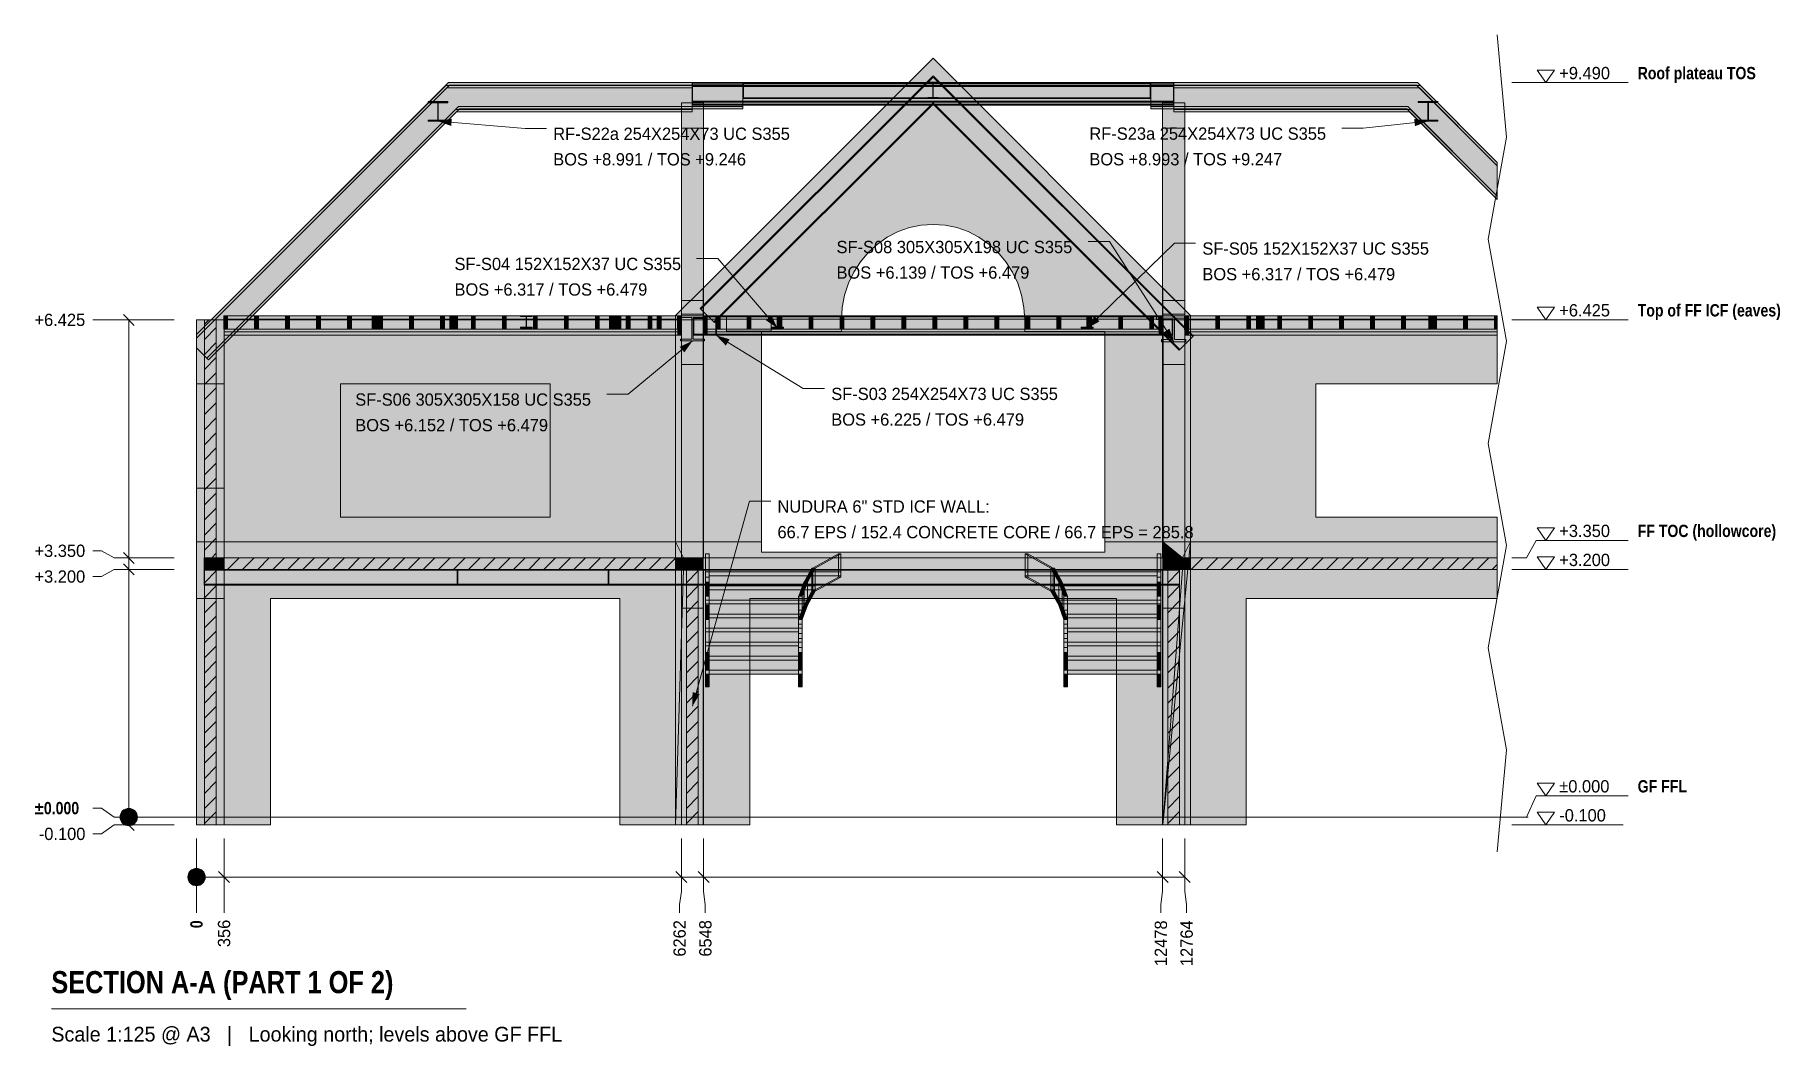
# Model space of a CAD drawing. Header units: millimetres. Extents: x -2122 to 20417, y -2959 to 10107.
import ezdxf

# ---------------------------------------------------------------- set-up
doc = ezdxf.new("R2010")
doc.units = ezdxf.units.MM
doc.linetypes.add('DASHED', pattern=[1.524, 1.27, -0.254])
for name, color, linetype in [('FILL-C_BDBDBF', 7, 'Continuous'), ('FILL-EPS', 7, 'Continuous'), ('FILL-INK', 7, 'Continuous'), ('FILL-LIGHT', 7, 'Continuous'), ('FILL-STEEL', 7, 'Continuous'), ('FILL-TIMBER', 7, 'Continuous'), ('FILL-WHITE', 7, 'Continuous'), ('LINE-CORE', 7, 'Continuous'), ('LINE-INK', 7, 'Continuous'), ('LINE-STEEL-DASH', 7, 'DASHED'), ('LINE-STEEL_GREY', 7, 'Continuous'), ('TEXT-INK', 7, 'Continuous'), ('TEXT-STEEL', 7, 'Continuous'), ('TEXT-STEEL_GREY', 7, 'Continuous')]:
    doc.layers.add(name, color=color, linetype=linetype)
doc.styles.add('OpenSansCondensed-Bold', font='OpenSansCondensed-Bold.ttf')

msp = doc.modelspace()

# ---------------------------------------------------------------- texts
at = {"layer": 'TEXT-INK'}
for s, height, p in [('+9.490', 158.8, (17565, 9534)), ('RF-S22a 254X254X73 UC S355', 158.75, (4572, 8750)), ('RF-S23a 254X254X73 UC S355', 158.75, (11497, 8752)), ('BOS +8.991 / TOS +9.246', 158.75, (4572, 8420)), ('BOS +8.993 / TOS +9.247', 158.75, (11497, 8421)), ('SF-S08 305X305X198 UC S355', 158.75, (8231, 7287)), ('SF-S04 152X152X37 UC S355', 158.75, (3297, 7068)), ('SF-S05 152X152X37 UC S355', 158.75, (12956, 7267)), ('BOS +6.139 / TOS +6.479', 158.75, (8231, 6957)), ('BOS +6.317 / TOS +6.479', 158.75, (12956, 6936)), ('BOS +6.317 / TOS +6.479', 158.75, (3297, 6738)), ('+6.425', 158.8, (17565, 6469)), ('+6.425', 158.8, (-2128, 6346)), ('SF-S06 305X305X158 UC S355', 158.75, (2015, 5316)), ('SF-S03 254X254X73 UC S355', 158.75, (8163, 5389)), ('BOS +6.225 / TOS +6.479', 158.75, (8163, 5058)), ('BOS +6.152 / TOS +6.479', 158.75, (2015, 4985)), ('NUDURA 6" STD ICF WALL:', 158.75, (7468, 3934)), ('66.7 EPS / 152.4 CONCRETE CORE / 66.7 EPS = 285.8', 158.75, (7468, 3603)), ('+3.350', 158.8, (17565, 3619)), ('+3.350', 158.8, (-2128, 3362)), ('+3.200', 158.8, (17565, 3244)), ('+3.200', 158.8, (-2128, 3029)), ('±0.000', 158.8, (17565, 319)), ('-0.100', 158.8, (17565, -56)), ('-0.100', 158.8, (-2072, -296))]:
    msp.add_text(s, height=height, dxfattribs=at).set_placement(p)
at = {"layer": 'TEXT-INK', "style": 'OpenSansCondensed-Bold'}
for s, height, p in [('±0.000', 158.8, (-2128, 37)), ('SECTION A-A (PART 1 OF 2)', 285.75, (-1910, -2275))]:
    msp.add_text(s, height=height, dxfattribs=at).set_placement(p)
msp.add_text('0', height=159, rotation=90, dxfattribs=at).set_placement((44, -1435))
at = {"layer": 'TEXT-INK'}
for s, p in [('356', (400, -1680)), ('6262', (6283, -1803)), ('6548', (6616, -1803)), ('12478', (12499, -1925)), ('12764', (12832, -1925))]:
    msp.add_text(s, height=158.8, rotation=90, dxfattribs=at).set_placement(p)
at = {"layer": 'TEXT-STEEL', "style": 'OpenSansCondensed-Bold'}
for s, height, p in [('Roof plateau TOS', 158.75, (18578, 9534)), ('Top of FF ICF (eaves)', 158.75, (18578, 6469)), ('FF TOC (hollowcore)', 158.75, (18578, 3619)), ('GF FFL', 158.8, (18578, 319))]:
    msp.add_text(s, height=height, dxfattribs=at).set_placement(p)
at = {"layer": 'TEXT-STEEL_GREY'}
msp.add_text('Scale 1:125 @ A3   |   Looking north; levels above GF FFL', height=190.5, dxfattribs=at).set_placement((-1910, -2900))

# ---------------------------------------------------------------- hatches: boundary and pattern name
at = {"layer": 'FILL-C_BDBDBF', "true_color": 0xbdbdbf}
h = msp.add_hatch(color=9, dxfattribs=at)
h.dxf.hatch_style = 1
h.paths.add_polyline_path([(219, 3351), (137, 3351), (67, 3351), (67, 6425), (219, 6425)])
h = msp.add_hatch(color=9, dxfattribs=at)
h.dxf.hatch_style = 1
h.paths.add_polyline_path([(67, 3199), (219, 3199), (219, -100), (67, -100)])
h = msp.add_hatch(color=9, dxfattribs=at)
h.dxf.hatch_style = 1
h.paths.add_polyline_path([(6446, -100), (6361, -100), (6294, -100), (6294, 3200), (6446, 3200)])
h = msp.add_hatch(color=9, dxfattribs=at)
h.dxf.hatch_style = 1
h.paths.add_polyline_path([(12662, -100), (12577, -100), (12510, -100), (12510, 3200), (12662, 3200)])
at = {"layer": 'FILL-EPS', "true_color": 0xccffff}
h = msp.add_hatch(color=7, dxfattribs=at)
h.dxf.hatch_style = 1
h.paths.add_polyline_path([(-35, 2442), (-35, 2921), (-35, 3558), (-35, 4211), (-35, 4248), (-35, 4250), (-35, 4279), (-35, 5600), (-35, 5603), (-35, 5647), (-35, 6425), (67, 6425), (67, 3351), (67, 3351), (67, 3309), (67, 3199), (67, 3199), (67, -100), (-35, -100)])
h = msp.add_hatch(color=7, dxfattribs=at)
h.dxf.hatch_style = 1
h.paths.add_polyline_path([(321, 6425), (321, 5647), (321, 5603), (321, 5600), (321, 5572), (321, 4250), (321, 4248), (321, 4211), (321, 3558), (321, 3408), (321, 3351), (219, 3351), (219, 6425), (223, 6425)])
h = msp.add_hatch(color=7, dxfattribs=at)
h.dxf.hatch_style = 1
h.paths.add_polyline_path([(321, -100), (274, -100), (219, -100), (219, 3199), (251, 3199), (321, 3199), (321, 2874), (321, 332)])
h = msp.add_hatch(color=7, dxfattribs=at)
h.dxf.hatch_style = 1
h.paths.add_polyline_path([(6227, 3200), (6283, 3200), (6294, 3200), (6294, -100), (6227, -100), (6227, 1210), (6227, 2966)])
h = msp.add_hatch(color=7, dxfattribs=at)
h.dxf.hatch_style = 1
h.paths.add_polyline_path([(6513, 3200), (6513, 2966), (6513, 1657), (6513, -100), (6446, -100), (6446, 3200), (6512, 3200)])
h = msp.add_hatch(color=7, dxfattribs=at)
h.dxf.hatch_style = 1
h.paths.add_polyline_path([(12510, 3200), (12510, -100), (12443, -100), (12443, 1210), (12443, 2966), (12443, 3200)])
h = msp.add_hatch(color=7, dxfattribs=at)
h.dxf.hatch_style = 1
h.paths.add_polyline_path([(12673, 3200), (12729, 3200), (12729, 2966), (12729, 1657), (12729, -100), (12662, -100), (12662, 3200), (12672, 3200)])
at = {"layer": 'FILL-INK', "true_color": 0x1a1a1f}
h = msp.add_hatch(color=250, dxfattribs=at)
h.dxf.hatch_style = 1
h.paths.add_polyline_path([(3084, 8991), (3262, 9024), (3255, 8930)])
h = msp.add_hatch(color=250, dxfattribs=at)
h.dxf.hatch_style = 1
h.paths.add_polyline_path([(15871, 8993), (15702, 8927), (15692, 9021)])
h = msp.add_hatch(color=250, dxfattribs=at)
h.dxf.hatch_style = 1
h.paths.add_polyline_path([(7469, 6317), (7319, 6419), (7391, 6481)])
h = msp.add_hatch(color=250, dxfattribs=at)
h.dxf.hatch_style = 1
h.paths.add_polyline_path([(11469, 6317), (11561, 6473), (11627, 6405)])
h = msp.add_hatch(color=250, dxfattribs=at)
h.dxf.hatch_style = 1
h.paths.add_polyline_path([(12586, 6139), (12452, 6261), (12532, 6312)])
h = msp.add_hatch(color=250, dxfattribs=at)
h.dxf.hatch_style = 1
h.paths.add_polyline_path([(6370, 6152), (6265, 6004), (6205, 6077)])
h = msp.add_hatch(color=250, dxfattribs=at)
h.dxf.hatch_style = 1
h.paths.add_polyline_path([(6676, 6225), (6850, 6174), (6801, 6093)])
h = msp.add_hatch(color=250, dxfattribs=at)
h.dxf.hatch_style = 1
h.paths.add_polyline_path([(6370, 1433), (6371, 1615), (6463, 1589)])
at = {"layer": 'FILL-LIGHT', "true_color": 0xcccccf}
h = msp.add_hatch(color=254, dxfattribs=at)
h.dxf.hatch_style = 1
h.paths.add_polyline_path([(62, 3350), (3181, 3350), (6369, 3350), (6369, 3274), (6369, 3200), (3250, 3200), (62, 3200), (62, 3276)])
h = msp.add_hatch(color=254, dxfattribs=at)
h.dxf.hatch_style = 1
h.paths.add_polyline_path([(16765, 3350), (16765, 3200), (13084, 3200), (12587, 3200), (12587, 3212), (12587, 3350)])
at = {"layer": 'FILL-STEEL', "true_color": 0x0d2973}
h = msp.add_hatch(color=166, dxfattribs=at)
h.dxf.hatch_style = 1
h.paths.add_polyline_path([(2957, 8991), (2957, 8994), (2957, 9006), (3056, 9006), (3080, 9006), (3080, 9048), (3080, 9231), (2980, 9231), (2957, 9231), (2957, 9234), (2957, 9246), (3163, 9246), (3211, 9246), (3211, 9243), (3211, 9231), (3112, 9231), (3088, 9231), (3088, 9189), (3088, 9006), (3188, 9006), (3211, 9006), (3211, 9003), (3211, 8991), (3005, 8991)])
h = msp.add_hatch(color=166, dxfattribs=at)
h.dxf.hatch_style = 1
h.paths.add_polyline_path([(15744, 8993), (15744, 8996), (15744, 9007), (15843, 9007), (15867, 9007), (15867, 9050), (15867, 9233), (15767, 9233), (15744, 9233), (15744, 9235), (15744, 9247), (15950, 9247), (15998, 9247), (15998, 9244), (15998, 9233), (15899, 9233), (15875, 9233), (15875, 9190), (15875, 9007), (15975, 9007), (15998, 9007), (15998, 9004), (15998, 8993), (15792, 8993)])
h = msp.add_hatch(color=166, dxfattribs=at)
h.dxf.hatch_style = 1
h.paths.add_polyline_path([(6214, 6152), (6214, 6164), (6214, 6177), (6289, 6177), (6362, 6177), (6362, 6314), (6362, 6454), (6287, 6454), (6214, 6454), (6214, 6466), (6214, 6479), (6372, 6479), (6526, 6479), (6526, 6467), (6526, 6454), (6451, 6454), (6378, 6454), (6378, 6317), (6378, 6177), (6453, 6177), (6526, 6177), (6526, 6165), (6526, 6152), (6368, 6152)])
h = msp.add_hatch(color=166, dxfattribs=at)
h.dxf.hatch_style = 1
h.paths.add_polyline_path([(6549, 6225), (6549, 6231), (6549, 6239), (6616, 6239), (6672, 6239), (6672, 6340), (6672, 6465), (6604, 6465), (6549, 6465), (6549, 6471), (6549, 6479), (6689, 6479), (6803, 6479), (6803, 6473), (6803, 6465), (6736, 6465), (6680, 6465), (6680, 6363), (6680, 6239), (6748, 6239), (6803, 6239), (6803, 6233), (6803, 6225), (6663, 6225)])
h = msp.add_hatch(color=166, dxfattribs=at)
h.dxf.hatch_style = 1
h.paths.add_polyline_path([(7392, 6317), (7392, 6322), (7392, 6329), (7432, 6329), (7465, 6329), (7465, 6391), (7465, 6468), (7425, 6468), (7392, 6468), (7392, 6473), (7392, 6479), (7477, 6479), (7546, 6479), (7546, 6474), (7546, 6468), (7506, 6468), (7473, 6468), (7473, 6405), (7473, 6329), (7513, 6329), (7546, 6329), (7546, 6324), (7546, 6317), (7461, 6317)])
h = msp.add_hatch(color=166, dxfattribs=at)
h.dxf.hatch_style = 1
h.paths.add_polyline_path([(11392, 6317), (11392, 6322), (11392, 6329), (11432, 6329), (11465, 6329), (11465, 6391), (11465, 6468), (11425, 6468), (11392, 6468), (11392, 6473), (11392, 6479), (11477, 6479), (11546, 6479), (11546, 6474), (11546, 6468), (11506, 6468), (11473, 6468), (11473, 6405), (11473, 6329), (11513, 6329), (11546, 6329), (11546, 6324), (11546, 6317), (11461, 6317)])
h = msp.add_hatch(color=166, dxfattribs=at)
h.dxf.hatch_style = 1
h.paths.add_polyline_path([(12429, 6139), (12429, 6155), (12429, 6171), (12504, 6171), (12576, 6171), (12576, 6307), (12576, 6448), (12502, 6448), (12429, 6448), (12429, 6463), (12429, 6479), (12588, 6479), (12743, 6479), (12743, 6464), (12743, 6448), (12668, 6448), (12596, 6448), (12596, 6311), (12596, 6171), (12670, 6171), (12743, 6171), (12743, 6155), (12743, 6139), (12584, 6139)])
at = {"layer": 'FILL-TIMBER', "true_color": 0xedd6a8}
h = msp.add_hatch(color=41, dxfattribs=at)
h.dxf.hatch_style = 1
h.paths.add_polyline_path([(366, 6479), (366, 6358), (366, 6304), (351, 6304), (316, 6304), (316, 6425), (316, 6479), (331, 6479)])
h = msp.add_hatch(color=41, dxfattribs=at)
h.dxf.hatch_style = 1
h.paths.add_polyline_path([(766, 6479), (766, 6358), (766, 6304), (751, 6304), (716, 6304), (716, 6425), (716, 6479), (731, 6479)])
h = msp.add_hatch(color=41, dxfattribs=at)
h.dxf.hatch_style = 1
h.paths.add_polyline_path([(1166, 6479), (1166, 6358), (1166, 6304), (1151, 6304), (1116, 6304), (1116, 6425), (1116, 6479), (1131, 6479)])
h = msp.add_hatch(color=41, dxfattribs=at)
h.dxf.hatch_style = 1
h.paths.add_polyline_path([(1566, 6479), (1566, 6358), (1566, 6304), (1551, 6304), (1516, 6304), (1516, 6425), (1516, 6479), (1531, 6479)])
h = msp.add_hatch(color=41, dxfattribs=at)
h.dxf.hatch_style = 1
h.paths.add_polyline_path([(1966, 6479), (1966, 6358), (1966, 6304), (1951, 6304), (1916, 6304), (1916, 6425), (1916, 6479), (1931, 6479)])
h = msp.add_hatch(color=41, dxfattribs=at)
h.dxf.hatch_style = 1
h.paths.add_polyline_path([(2366, 6479), (2366, 6358), (2366, 6304), (2351, 6304), (2316, 6304), (2316, 6425), (2316, 6479), (2331, 6479)])
h = msp.add_hatch(color=41, dxfattribs=at)
h.dxf.hatch_style = 1
h.paths.add_polyline_path([(2766, 6479), (2766, 6358), (2766, 6304), (2751, 6304), (2716, 6304), (2716, 6425), (2716, 6479), (2731, 6479)])
h = msp.add_hatch(color=41, dxfattribs=at)
h.dxf.hatch_style = 1
h.paths.add_polyline_path([(3166, 6358), (3166, 6304), (3151, 6304), (3116, 6304), (3116, 6425), (3116, 6479), (3131, 6479), (3166, 6479)])
h = msp.add_hatch(color=41, dxfattribs=at)
h.dxf.hatch_style = 1
h.paths.add_polyline_path([(3566, 6358), (3566, 6304), (3551, 6304), (3516, 6304), (3516, 6425), (3516, 6479), (3531, 6479), (3566, 6479)])
h = msp.add_hatch(color=41, dxfattribs=at)
h.dxf.hatch_style = 1
h.paths.add_polyline_path([(3966, 6479), (3966, 6358), (3966, 6304), (3951, 6304), (3916, 6304), (3916, 6425), (3916, 6479), (3931, 6479)])
h = msp.add_hatch(color=41, dxfattribs=at)
h.dxf.hatch_style = 1
h.paths.add_polyline_path([(4366, 6479), (4366, 6358), (4366, 6304), (4351, 6304), (4316, 6304), (4316, 6425), (4316, 6479), (4331, 6479)])
h = msp.add_hatch(color=41, dxfattribs=at)
h.dxf.hatch_style = 1
h.paths.add_polyline_path([(4766, 6479), (4766, 6358), (4766, 6304), (4751, 6304), (4716, 6304), (4716, 6425), (4716, 6479), (4731, 6479)])
h = msp.add_hatch(color=41, dxfattribs=at)
h.dxf.hatch_style = 1
h.paths.add_polyline_path([(5166, 6479), (5166, 6358), (5166, 6304), (5151, 6304), (5116, 6304), (5116, 6425), (5116, 6479), (5131, 6479)])
h = msp.add_hatch(color=41, dxfattribs=at)
h.dxf.hatch_style = 1
h.paths.add_polyline_path([(5566, 6479), (5566, 6358), (5566, 6304), (5551, 6304), (5516, 6304), (5516, 6425), (5516, 6479), (5531, 6479)])
h = msp.add_hatch(color=41, dxfattribs=at)
h.dxf.hatch_style = 1
h.paths.add_polyline_path([(5966, 6479), (5966, 6358), (5966, 6304), (5951, 6304), (5916, 6304), (5916, 6425), (5916, 6479), (5931, 6479)])
h = msp.add_hatch(color=41, dxfattribs=at)
h.dxf.hatch_style = 1
h.paths.add_polyline_path([(6227, 6479), (6227, 6358), (6227, 6304), (6212, 6304), (6177, 6304), (6177, 6425), (6177, 6479), (6192, 6479)])
h = msp.add_hatch(color=41, dxfattribs=at)
h.dxf.hatch_style = 1
h.paths.add_polyline_path([(13756, 6354), (13756, 6304), (13727, 6304), (13656, 6304), (13656, 6429), (13656, 6479), (13685, 6479), (13756, 6479)])
h = msp.add_hatch(color=41, dxfattribs=at)
h.dxf.hatch_style = 1
h.paths.add_polyline_path([(15981, 6442), (15981, 6304), (15902, 6304), (15881, 6304), (15881, 6341), (15881, 6479), (15960, 6479), (15981, 6479)])
h = msp.add_hatch(color=41, dxfattribs=at)
h.dxf.hatch_style = 1
h.paths.add_polyline_path([(6538, 1897), (6538, 1984), (6575, 1984), (6585, 1984), (6585, 1923), (6585, 1897)])
h = msp.add_hatch(color=41, dxfattribs=at)
h.dxf.hatch_style = 1
h.paths.add_polyline_path([(6538, 1684), (6538, 1745), (6538, 1847), (6585, 1847), (6585, 1684), (6548, 1684)])
h = msp.add_hatch(color=41, dxfattribs=at)
h.dxf.hatch_style = 1
h.paths.add_polyline_path([(6585, 1897), (7534, 1897), (7741, 1897), (7741, 1847), (6792, 1847), (6585, 1847)])
h = msp.add_hatch(color=41, dxfattribs=at)
h.dxf.hatch_style = 1
h.paths.add_polyline_path([(7741, 1984), (7778, 1984), (7788, 1984), (7788, 1923), (7788, 1897), (7741, 1897)])
h = msp.add_hatch(color=41, dxfattribs=at)
h.dxf.hatch_style = 1
h.paths.add_polyline_path([(7788, 1847), (7788, 1684), (7751, 1684), (7741, 1684), (7741, 1745), (7741, 1847)])
h = msp.add_hatch(color=41, dxfattribs=at)
h.dxf.hatch_style = 1
h.paths.add_polyline_path([(11168, 1897), (11168, 1984), (11205, 1984), (11215, 1984), (11215, 1923), (11215, 1897)])
h = msp.add_hatch(color=41, dxfattribs=at)
h.dxf.hatch_style = 1
h.paths.add_polyline_path([(11168, 1684), (11168, 1745), (11168, 1847), (11215, 1847), (11215, 1684), (11178, 1684)])
h = msp.add_hatch(color=41, dxfattribs=at)
h.dxf.hatch_style = 1
h.paths.add_polyline_path([(11215, 1897), (12164, 1897), (12371, 1897), (12371, 1847), (11422, 1847), (11215, 1847)])
h = msp.add_hatch(color=41, dxfattribs=at)
h.dxf.hatch_style = 1
h.paths.add_polyline_path([(12371, 1984), (12408, 1984), (12418, 1984), (12418, 1923), (12418, 1897), (12371, 1897)])
h = msp.add_hatch(color=41, dxfattribs=at)
h.dxf.hatch_style = 1
h.paths.add_polyline_path([(12418, 1847), (12418, 1684), (12381, 1684), (12371, 1684), (12371, 1745), (12371, 1847)])
at = {"layer": 'FILL-WHITE', "true_color": 0xffffff}
h = msp.add_hatch(color=7, dxfattribs=at)
h.dxf.hatch_style = 1
h.paths.add_polyline_path([(9478, 9805), (12447, 6836), (12447, 3558), (11696, 3558), (11696, 6275), (10662, 6275), (10662, 6425), (10652, 6586), (10622, 6744), (10572, 6897), (10503, 7042), (10417, 7176), (10315, 7298), (10199, 7404), (10070, 7494), (9931, 7565), (9785, 7617), (9633, 7648), (9478, 7659), (9324, 7648), (9172, 7617), (9026, 7565), (8887, 7494), (8758, 7404), (8642, 7298), (8540, 7176), (8454, 7042), (8385, 6897), (8335, 6744), (8305, 6586), (8295, 6425), (8295, 6275), (7261, 6275), (7261, 3558), (6509, 3558), (6509, 6836)])
h = msp.add_hatch(color=7, dxfattribs=at)
h.dxf.hatch_style = 1
h.paths.add_polyline_path([(9478, 9805), (12447, 6836), (12447, 3558), (11696, 3558), (11696, 6275), (10662, 6275), (10662, 6425), (10652, 6586), (10622, 6744), (10572, 6897), (10503, 7042), (10417, 7176), (10315, 7298), (10199, 7404), (10070, 7494), (9931, 7565), (9785, 7617), (9633, 7648), (9478, 7659), (9324, 7648), (9172, 7617), (9026, 7565), (8887, 7494), (8758, 7404), (8642, 7298), (8540, 7176), (8454, 7042), (8385, 6897), (8335, 6744), (8305, 6586), (8295, 6425), (8295, 6275), (7261, 6275), (7261, 3558), (6509, 3558), (6509, 6836)])
h = msp.add_hatch(color=7, dxfattribs=at)
h.dxf.hatch_style = 1
h.paths.add_polyline_path([(9477, 9807), (9477, 9807), (9477, 9807), (9477, 9807), (9477, 9807), (9477, 9807), (9478, 9807), (9478, 9807), (9478, 9807), (9478, 9807), (9478, 9807), (9478, 9805), (9478, 9805), (9478, 9807), (9478, 9807), (9478, 9807), (9478, 9807), (9478, 9807), (9478, 9807), (9478, 9807), (9478, 9807), (9478, 9807), (9479, 9807), (9479, 9807), (9479, 9807), (9479, 9807), (9478, 9805)])
h = msp.add_hatch(color=7, dxfattribs=at)
h.dxf.hatch_style = 1
h.paths.add_polyline_path([(9477, 9807), (9477, 9807), (9477, 9807), (9477, 9807), (9477, 9807), (9477, 9807), (9478, 9807), (9478, 9807), (9478, 9807), (9478, 9807), (9478, 9807), (9478, 9805), (9478, 9805), (9478, 9807), (9478, 9807), (9478, 9807), (9478, 9807), (9478, 9807), (9478, 9807), (9478, 9807), (9478, 9807), (9478, 9807), (9479, 9807), (9479, 9807), (9479, 9807), (9479, 9807), (9478, 9805)])
h = msp.add_hatch(color=7, dxfattribs=at)
h.dxf.hatch_style = 1
h.paths.add_polyline_path([(3221, 9490), (6367, 9490), (6367, 9459), (3234, 9459), (-35, 6190), (-35, 6235)])
h = msp.add_hatch(color=7, dxfattribs=at)
h.dxf.hatch_style = 1
h.paths.add_polyline_path([(3221, 9490), (6367, 9490), (6367, 9459), (3234, 9459), (-35, 6190), (-35, 6235)])
h = msp.add_hatch(color=7, dxfattribs=at)
h.dxf.hatch_style = 1
h.paths.add_polyline_path([(3221, 9490), (7020, 9490), (7020, 9459), (3234, 9459), (-35, 6190), (-35, 6235)])
h = msp.add_hatch(color=7, dxfattribs=at)
h.dxf.hatch_style = 1
h.paths.add_polyline_path([(3221, 9490), (7020, 9490), (7020, 9459), (3234, 9459), (-35, 6190), (-35, 6235)])
h = msp.add_hatch(color=7, dxfattribs=at)
h.dxf.hatch_style = 1
h.paths.add_polyline_path([(6372, 9490), (12583, 9490), (12583, 9476), (6372, 9476)])
h = msp.add_hatch(color=7, dxfattribs=at)
h.dxf.hatch_style = 1
h.paths.add_polyline_path([(6372, 9490), (12583, 9490), (12583, 9476), (6372, 9476)])
h = msp.add_hatch(color=7, dxfattribs=at)
h.dxf.hatch_style = 1
h.paths.add_polyline_path([(6372, 9476), (12583, 9476), (12583, 9250), (6372, 9250)])
h = msp.add_hatch(color=7, dxfattribs=at)
h.dxf.hatch_style = 1
h.paths.add_polyline_path([(6372, 9476), (12583, 9476), (12583, 9250), (6372, 9250)])
h = msp.add_hatch(color=7, dxfattribs=at)
h.dxf.hatch_style = 1
h.paths.add_polyline_path([(6471, 6572), (9478, 9579), (12841, 6216), (12832, 6208), (9478, 9561), (6480, 6564), (6471, 6572)])
h = msp.add_hatch(color=7, dxfattribs=at)
h.dxf.hatch_style = 1
h.paths.add_polyline_path([(6471, 6572), (9478, 9579), (12841, 6216), (12832, 6208), (9478, 9561), (6480, 6564), (6471, 6572)])
h = msp.add_hatch(color=7, dxfattribs=at)
h.dxf.hatch_style = 1
h.paths.add_polyline_path([(9478, 9561), (12832, 6208), (12666, 6042), (9478, 9230), (6646, 6398), (6480, 6564)])
h = msp.add_hatch(color=7, dxfattribs=at)
h.dxf.hatch_style = 1
h.paths.add_polyline_path([(9478, 9561), (12832, 6208), (12666, 6042), (9478, 9230), (6646, 6398), (6480, 6564)])
h = msp.add_hatch(color=7, dxfattribs=at)
h.dxf.hatch_style = 1
h.paths.add_polyline_path([(7030, 9490), (12281, 9490), (12281, 9490), (12281, 9482), (7030, 9482), (7030, 9482)])
h = msp.add_hatch(color=7, dxfattribs=at)
h.dxf.hatch_style = 1
h.paths.add_polyline_path([(7030, 9490), (12281, 9490), (12281, 9482), (7030, 9482)])
h = msp.add_hatch(color=7, dxfattribs=at)
h.dxf.hatch_style = 1
h.paths.add_polyline_path([(7030, 9295), (7030, 9482), (12281, 9482), (12281, 9295), (7030, 9295)])
h = msp.add_hatch(color=7, dxfattribs=at)
h.dxf.hatch_style = 1
h.paths.add_polyline_path([(7030, 9482), (12281, 9482), (12281, 9295), (7030, 9295), (7030, 9482)])
h = msp.add_hatch(color=7, dxfattribs=at)
h.dxf.hatch_style = 1
h.paths.add_polyline_path([(9410, 9495), (9410, 9495), (9411, 9495), (9410, 9495)])
h = msp.add_hatch(color=7, dxfattribs=at)
h.dxf.hatch_style = 1
h.paths.add_polyline_path([(9411, 9300), (9475, 9300), (9475, 9475), (9475, 9487), (9411, 9487), (9411, 9495), (9545, 9495), (9545, 9487), (9481, 9487), (9481, 9312), (9481, 9300), (9545, 9300), (9545, 9292), (9411, 9292)])
h = msp.add_hatch(color=7, dxfattribs=at)
h.dxf.hatch_style = 1
h.paths.add_polyline_path([(9545, 9495), (9545, 9487), (9481, 9487), (9481, 9466), (9481, 9300), (9545, 9300), (9545, 9292), (9411, 9292), (9411, 9300), (9475, 9300), (9475, 9487), (9411, 9487), (9411, 9495)])
h = msp.add_hatch(color=7, dxfattribs=at)
h.dxf.hatch_style = 1
h.paths.add_polyline_path([(9475, 9312), (9475, 9475), (9481, 9475), (9481, 9312)])
h = msp.add_hatch(color=7, dxfattribs=at)
h.dxf.hatch_style = 1
h.paths.add_polyline_path([(9546, 9495), (9546, 9495), (9546, 9495), (9545, 9495), (9545, 9495)])
h = msp.add_hatch(color=7, dxfattribs=at)
h.dxf.hatch_style = 1
h.paths.add_polyline_path([(15736, 9490), (16765, 8460), (16765, 8416), (15723, 9459), (12291, 9459), (12291, 9490)])
h = msp.add_hatch(color=7, dxfattribs=at)
h.dxf.hatch_style = 1
h.paths.add_polyline_path([(15736, 9490), (16765, 8460), (16765, 8416), (15723, 9459), (12291, 9459), (12291, 9490)])
h = msp.add_hatch(color=7, dxfattribs=at)
h.dxf.hatch_style = 1
h.paths.add_polyline_path([(15736, 9490), (16765, 8460), (16765, 8416), (15723, 9459), (12588, 9459), (12588, 9490)])
h = msp.add_hatch(color=7, dxfattribs=at)
h.dxf.hatch_style = 1
h.paths.add_polyline_path([(15736, 9490), (16765, 8460), (16765, 8416), (15723, 9459), (12588, 9459), (12588, 9490)])
h = msp.add_hatch(color=7, dxfattribs=at)
h.dxf.hatch_style = 1
h.paths.add_polyline_path([(3234, 9459), (6367, 9459), (6367, 9182), (3348, 9182), (98, 5931), (-35, 6063), (-35, 6190)])
h = msp.add_hatch(color=7, dxfattribs=at)
h.dxf.hatch_style = 1
h.paths.add_polyline_path([(3234, 9459), (6367, 9459), (6367, 9182), (3348, 9182), (98, 5931), (-35, 6063), (-35, 6190)])
h = msp.add_hatch(color=7, dxfattribs=at)
h.dxf.hatch_style = 1
h.paths.add_polyline_path([(3234, 9459), (7020, 9459), (7020, 9182), (3348, 9182), (98, 5931), (-35, 6063), (-35, 6190)])
h = msp.add_hatch(color=7, dxfattribs=at)
h.dxf.hatch_style = 1
h.paths.add_polyline_path([(3234, 9459), (7020, 9459), (7020, 9182), (3348, 9182), (98, 5931), (-35, 6063), (-35, 6190)])
h = msp.add_hatch(color=7, dxfattribs=at)
h.dxf.hatch_style = 1
h.paths.add_polyline_path([(3183, 9452), (6367, 9452), (6367, 9421), (3196, 9421), (-35, 6190), (-35, 6235)])
h = msp.add_hatch(color=7, dxfattribs=at)
h.dxf.hatch_style = 1
h.paths.add_polyline_path([(3183, 9452), (6367, 9452), (6367, 9421), (3196, 9421), (-35, 6190), (-35, 6235)])
h = msp.add_hatch(color=7, dxfattribs=at)
h.dxf.hatch_style = 1
h.paths.add_polyline_path([(3196, 9421), (6367, 9421), (6367, 9143), (3310, 9143), (98, 5931), (-35, 6063), (-35, 6190)])
h = msp.add_hatch(color=7, dxfattribs=at)
h.dxf.hatch_style = 1
h.paths.add_polyline_path([(3196, 9421), (6367, 9421), (6367, 9143), (3310, 9143), (98, 5931), (-35, 6063), (-35, 6190)])
h = msp.add_hatch(color=7, dxfattribs=at)
h.dxf.hatch_style = 1
h.paths.add_polyline_path([(2955, 9246), (2955, 9246), (2956, 9246), (2957, 9246), (3211, 9246), (3211, 9231), (3088, 9231), (3088, 9006), (3211, 9006), (3211, 8991), (2957, 8991), (2957, 9006), (3080, 9006), (3080, 9231), (2957, 9231), (2957, 9246), (2955, 9246)])
h = msp.add_hatch(color=7, dxfattribs=at)
h.dxf.hatch_style = 1
h.paths.add_polyline_path([(2955, 9246), (2955, 9246), (2956, 9246), (2957, 9246), (3211, 9246), (3211, 9231), (3088, 9231), (3088, 9006), (3211, 9006), (3211, 8991), (2957, 8991), (2957, 9006), (3080, 9006), (3080, 9231), (2957, 9231), (2957, 9246), (2955, 9246)])
h = msp.add_hatch(color=7, dxfattribs=at)
h.dxf.hatch_style = 1
h.paths.add_polyline_path([(2957, 9006), (3080, 9006), (3080, 9231), (2957, 9231), (2957, 9246), (3211, 9246), (3211, 9231), (3088, 9231), (3088, 9006), (3211, 9006), (3211, 8991), (2957, 8991)])
h = msp.add_hatch(color=7, dxfattribs=at)
h.dxf.hatch_style = 1
h.paths.add_polyline_path([(2957, 9006), (3080, 9006), (3080, 9231), (2957, 9231), (2957, 9246), (3211, 9246), (3211, 9231), (3088, 9231), (3088, 9006), (3211, 9006), (3211, 8991), (2957, 8991)])
h = msp.add_hatch(color=7, dxfattribs=at)
h.dxf.hatch_style = 1
h.paths.add_polyline_path([(2957, 9006), (3080, 9006), (3080, 9231), (2957, 9231), (2957, 9246), (3211, 9246), (3211, 9231), (3088, 9231), (3088, 9006), (3211, 9006), (3211, 8991), (2957, 8991)])
h = msp.add_hatch(color=7, dxfattribs=at)
h.dxf.hatch_style = 1
h.paths.add_polyline_path([(3213, 9246), (3213, 9246), (3213, 9246), (3211, 9246)])
h = msp.add_hatch(color=7, dxfattribs=at)
h.dxf.hatch_style = 1
h.paths.add_polyline_path([(3213, 9246), (3213, 9246), (3213, 9246), (3211, 9246)])
h = msp.add_hatch(color=7, dxfattribs=at)
h.dxf.hatch_style = 1
h.paths.add_polyline_path([(3213, 9246), (3213, 9246), (3213, 9246), (3211, 9246)])
h = msp.add_hatch(color=7, dxfattribs=at)
h.dxf.hatch_style = 1
h.paths.add_polyline_path([(6372, 9452), (12583, 9452), (12583, 9438), (6372, 9438)])
h = msp.add_hatch(color=7, dxfattribs=at)
h.dxf.hatch_style = 1
h.paths.add_polyline_path([(6372, 9452), (12583, 9452), (12583, 9438), (6372, 9438)])
h = msp.add_hatch(color=7, dxfattribs=at)
h.dxf.hatch_style = 1
h.paths.add_polyline_path([(6372, 9438), (12583, 9438), (12583, 9212), (6372, 9212)])
h = msp.add_hatch(color=7, dxfattribs=at)
h.dxf.hatch_style = 1
h.paths.add_polyline_path([(6372, 9438), (12583, 9438), (12583, 9212), (6372, 9212)])
h = msp.add_hatch(color=7, dxfattribs=at)
h.dxf.hatch_style = 1
h.paths.add_polyline_path([(6372, 9250), (12583, 9250), (12583, 9236), (6372, 9236)])
h = msp.add_hatch(color=7, dxfattribs=at)
h.dxf.hatch_style = 1
h.paths.add_polyline_path([(6372, 9250), (12583, 9250), (12583, 9236), (6372, 9236)])
h = msp.add_hatch(color=7, dxfattribs=at)
h.dxf.hatch_style = 1
h.paths.add_polyline_path([(7030, 9295), (12281, 9295), (12281, 9295), (12281, 9287), (7030, 9287), (7030, 9287)])
h = msp.add_hatch(color=7, dxfattribs=at)
h.dxf.hatch_style = 1
h.paths.add_polyline_path([(7030, 9295), (12281, 9295), (12281, 9287), (7030, 9287)])
h = msp.add_hatch(color=7, dxfattribs=at)
h.dxf.hatch_style = 1
h.paths.add_polyline_path([(9475, 9300), (9475, 9466), (9481, 9466), (9481, 9300), (9545, 9300), (9545, 9292), (9411, 9292), (9411, 9300)])
h = msp.add_hatch(color=7, dxfattribs=at)
h.dxf.hatch_style = 1
h.paths.add_polyline_path([(15723, 9459), (16765, 8416), (16765, 8024), (15608, 9182), (12291, 9182), (12291, 9459)])
h = msp.add_hatch(color=7, dxfattribs=at)
h.dxf.hatch_style = 1
h.paths.add_polyline_path([(15723, 9459), (16765, 8416), (16765, 8024), (15608, 9182), (12291, 9182), (12291, 9459)])
h = msp.add_hatch(color=7, dxfattribs=at)
h.dxf.hatch_style = 1
h.paths.add_polyline_path([(15723, 9459), (16765, 8416), (16765, 8024), (15608, 9182), (12588, 9182), (12588, 9459)])
h = msp.add_hatch(color=7, dxfattribs=at)
h.dxf.hatch_style = 1
h.paths.add_polyline_path([(15723, 9459), (16765, 8416), (16765, 8024), (15608, 9182), (12588, 9182), (12588, 9459)])
h = msp.add_hatch(color=7, dxfattribs=at)
h.dxf.hatch_style = 1
h.paths.add_polyline_path([(12588, 9452), (15774, 9452), (15774, 9452), (15774, 9452), (16765, 8460), (16765, 8416), (15761, 9421), (12588, 9421)])
h = msp.add_hatch(color=7, dxfattribs=at)
h.dxf.hatch_style = 1
h.paths.add_polyline_path([(15774, 9452), (16765, 8460), (16765, 8416), (15761, 9421), (12588, 9421), (12588, 9452)])
h = msp.add_hatch(color=7, dxfattribs=at)
h.dxf.hatch_style = 1
h.paths.add_polyline_path([(12588, 9421), (15761, 9421), (16765, 8416), (16765, 8024), (15646, 9143), (12588, 9143)])
h = msp.add_hatch(color=7, dxfattribs=at)
h.dxf.hatch_style = 1
h.paths.add_polyline_path([(15761, 9421), (16765, 8416), (16765, 8024), (15646, 9143), (12588, 9143), (12588, 9421)])
h = msp.add_hatch(color=7, dxfattribs=at)
h.dxf.hatch_style = 1
h.paths.add_polyline_path([(15742, 9247), (15742, 9247), (15743, 9247), (15744, 9247), (15998, 9247), (15998, 9233), (15875, 9233), (15875, 9007), (15998, 9007), (15998, 8993), (15744, 8993), (15744, 9007), (15867, 9007), (15867, 9233), (15744, 9233), (15744, 9247), (15742, 9247)])
h = msp.add_hatch(color=7, dxfattribs=at)
h.dxf.hatch_style = 1
h.paths.add_polyline_path([(15742, 9247), (15742, 9247), (15743, 9247), (15744, 9247), (15998, 9247), (15998, 9233), (15875, 9233), (15875, 9007), (15998, 9007), (15998, 8993), (15744, 8993), (15744, 9007), (15867, 9007), (15867, 9233), (15744, 9233), (15744, 9247), (15742, 9247)])
h = msp.add_hatch(color=7, dxfattribs=at)
h.dxf.hatch_style = 1
h.paths.add_polyline_path([(15744, 9007), (15867, 9007), (15867, 9233), (15744, 9233), (15744, 9247), (15998, 9247), (15998, 9233), (15875, 9233), (15875, 9007), (15998, 9007), (15998, 8993), (15744, 8993)])
h = msp.add_hatch(color=7, dxfattribs=at)
h.dxf.hatch_style = 1
h.paths.add_polyline_path([(15744, 9007), (15867, 9007), (15867, 9233), (15744, 9233), (15744, 9247), (15998, 9247), (15998, 9233), (15875, 9233), (15875, 9007), (15998, 9007), (15998, 8993), (15744, 8993)])
h = msp.add_hatch(color=7, dxfattribs=at)
h.dxf.hatch_style = 1
h.paths.add_polyline_path([(15744, 9007), (15867, 9007), (15867, 9233), (15744, 9233), (15744, 9247), (15998, 9247), (15998, 9233), (15875, 9233), (15875, 9007), (15998, 9007), (15998, 8993), (15744, 8993)])
h = msp.add_hatch(color=7, dxfattribs=at)
h.dxf.hatch_style = 1
h.paths.add_polyline_path([(16000, 9247), (16000, 9247), (16000, 9247), (15998, 9247)])
h = msp.add_hatch(color=7, dxfattribs=at)
h.dxf.hatch_style = 1
h.paths.add_polyline_path([(16000, 9247), (16000, 9247), (16000, 9247), (15998, 9247)])
h = msp.add_hatch(color=7, dxfattribs=at)
h.dxf.hatch_style = 1
h.paths.add_polyline_path([(16000, 9247), (16000, 9247), (16000, 9247), (15998, 9247)])
h = msp.add_hatch(color=7, dxfattribs=at)
h.dxf.hatch_style = 1
h.paths.add_polyline_path([(98, 5931), (3348, 9182), (6367, 9182), (6367, 9182), (6367, 9182), (6367, 9150), (3361, 9150), (120, 5908), (98, 5931)])
h = msp.add_hatch(color=7, dxfattribs=at)
h.dxf.hatch_style = 1
h.paths.add_polyline_path([(98, 5931), (3348, 9182), (6367, 9182), (6367, 9182), (6367, 9182), (6367, 9150), (3361, 9150), (120, 5908), (98, 5931)])
h = msp.add_hatch(color=7, dxfattribs=at)
h.dxf.hatch_style = 1
h.paths.add_polyline_path([(98, 5931), (3348, 9182), (7020, 9182), (7020, 9150), (3361, 9150), (120, 5908), (98, 5931)])
h = msp.add_hatch(color=7, dxfattribs=at)
h.dxf.hatch_style = 1
h.paths.add_polyline_path([(98, 5931), (3348, 9182), (7020, 9182), (7020, 9150), (3361, 9150), (120, 5908), (98, 5931)])
h = msp.add_hatch(color=7, dxfattribs=at)
h.dxf.hatch_style = 1
h.paths.add_polyline_path([(98, 5931), (3310, 9143), (6367, 9143), (6367, 9112), (3323, 9112), (120, 5908), (98, 5931), (98, 5931)])
h = msp.add_hatch(color=7, dxfattribs=at)
h.dxf.hatch_style = 1
h.paths.add_polyline_path([(98, 5931), (3310, 9143), (6367, 9143), (6367, 9112), (3323, 9112), (120, 5908), (98, 5931)])
h = msp.add_hatch(color=7, dxfattribs=at)
h.dxf.hatch_style = 1
h.paths.add_polyline_path([(6227, 9227), (6513, 9227), (6513, 6674), (6227, 6674), (6227, 9227)])
h = msp.add_hatch(color=7, dxfattribs=at)
h.dxf.hatch_style = 1
h.paths.add_polyline_path([(6227, 3350), (6227, 9227), (6513, 9227), (6513, 3350), (6227, 3350)])
h = msp.add_hatch(color=7, dxfattribs=at)
h.dxf.hatch_style = 1
h.paths.add_polyline_path([(6372, 9212), (12583, 9212), (12583, 9198), (6372, 9198)])
h = msp.add_hatch(color=7, dxfattribs=at)
h.dxf.hatch_style = 1
h.paths.add_polyline_path([(6372, 9212), (12583, 9212), (12583, 9198), (6372, 9198)])
h = msp.add_hatch(color=7, dxfattribs=at)
h.dxf.hatch_style = 1
h.paths.add_polyline_path([(9478, 9230), (12666, 6042), (12666, 6042), (12666, 6042), (12657, 6033), (9478, 9212), (6655, 6389), (6646, 6398)])
h = msp.add_hatch(color=7, dxfattribs=at)
h.dxf.hatch_style = 1
h.paths.add_polyline_path([(9478, 9230), (12666, 6042), (12666, 6042), (12666, 6042), (12657, 6033), (9478, 9212), (6655, 6389), (6646, 6398)])
h = msp.add_hatch(color=7, dxfattribs=at)
h.dxf.hatch_style = 1
h.paths.add_polyline_path([(15608, 9182), (16765, 8024), (16765, 7980), (15595, 9150), (12291, 9150), (12291, 9182), (12291, 9182)])
h = msp.add_hatch(color=7, dxfattribs=at)
h.dxf.hatch_style = 1
h.paths.add_polyline_path([(15608, 9182), (16765, 8024), (16765, 7980), (15595, 9150), (12291, 9150), (12291, 9182), (12291, 9182)])
h = msp.add_hatch(color=7, dxfattribs=at)
h.dxf.hatch_style = 1
h.paths.add_polyline_path([(12729, 9227), (12729, 6674), (12443, 6674), (12443, 9227)])
h = msp.add_hatch(color=7, dxfattribs=at)
h.dxf.hatch_style = 1
h.paths.add_polyline_path([(12443, 9227), (12729, 9227), (12729, 3350), (12443, 3350)])
h = msp.add_hatch(color=7, dxfattribs=at)
h.dxf.hatch_style = 1
h.paths.add_polyline_path([(12588, 9182), (15608, 9182), (16765, 8024), (16765, 7980), (15595, 9150), (12588, 9150)])
h = msp.add_hatch(color=7, dxfattribs=at)
h.dxf.hatch_style = 1
h.paths.add_polyline_path([(12588, 9182), (15608, 9182), (16765, 8024), (16765, 7980), (15595, 9150), (12588, 9150)])
h = msp.add_hatch(color=7, dxfattribs=at)
h.dxf.hatch_style = 1
h.paths.add_polyline_path([(12588, 9143), (15646, 9143), (16765, 8024), (16765, 7980), (15633, 9112), (12588, 9112)])
h = msp.add_hatch(color=7, dxfattribs=at)
h.dxf.hatch_style = 1
h.paths.add_polyline_path([(15646, 9143), (16765, 8024), (16765, 7980), (15633, 9112), (12588, 9112), (12588, 9143)])
h = msp.add_hatch(color=7, dxfattribs=at)
h.dxf.hatch_style = 1
h.paths.add_polyline_path([(6227, 8900), (6513, 8900), (6513, 8901), (6513, 8900), (6513, 6500), (6227, 6500)])
h = msp.add_hatch(color=7, dxfattribs=at)
h.dxf.hatch_style = 1
h.paths.add_polyline_path([(6513, 8900), (6513, 6500), (6227, 6500), (6227, 8900)])
h = msp.add_hatch(color=7, dxfattribs=at)
h.dxf.hatch_style = 1
h.paths.add_polyline_path([(12443, 8900), (12729, 8900), (12729, 6500), (12443, 6500)])
h = msp.add_hatch(color=7, dxfattribs=at)
h.dxf.hatch_style = 1
h.paths.add_polyline_path([(12729, 8900), (12729, 6500), (12443, 6500), (12443, 8900)])
h = msp.add_hatch(color=7, dxfattribs=at)
h.dxf.hatch_style = 1
h.paths.add_polyline_path([(6153, 3558), (6153, 6480), (6508, 6836), (6509, 6837), (6509, 6837), (6509, 3558), (6508, 3558)])
h = msp.add_hatch(color=7, dxfattribs=at)
h.dxf.hatch_style = 1
h.paths.add_polyline_path([(6509, 6836), (6509, 3558), (6153, 3558), (6153, 6480)])
h = msp.add_hatch(color=7, dxfattribs=at)
h.dxf.hatch_style = 1
h.paths.add_polyline_path([(6507, 6836), (6507, 6836), (6507, 6836), (6507, 6836), (6509, 6836), (6507, 6836)])
h = msp.add_hatch(color=7, dxfattribs=at)
h.dxf.hatch_style = 1
h.paths.add_polyline_path([(6507, 6836), (6507, 6836), (6507, 6836), (6507, 6836), (6507, 6836), (6509, 6836), (6507, 6836)])
h = msp.add_hatch(color=7, dxfattribs=at)
h.dxf.hatch_style = 1
h.paths.add_polyline_path([(12449, 6836), (12449, 6836), (12449, 6836), (12449, 6836), (12449, 6836), (12447, 6836)])
h = msp.add_hatch(color=7, dxfattribs=at)
h.dxf.hatch_style = 1
h.paths.add_polyline_path([(12803, 6480), (12803, 3558), (12447, 3558), (12447, 6836)])
h = msp.add_hatch(color=7, dxfattribs=at)
h.dxf.hatch_style = 1
h.paths.add_polyline_path([(12449, 6836), (12449, 6836), (12449, 6836), (12449, 6836), (12449, 6836), (12447, 6836)])
h = msp.add_hatch(color=7, dxfattribs=at)
h.dxf.hatch_style = 1
h.paths.add_polyline_path([(12448, 6836), (12803, 6480), (12803, 3558), (12448, 3558), (12447, 3556), (12447, 3556), (12447, 6836)])
h = msp.add_hatch(color=7, dxfattribs=at)
h.dxf.hatch_style = 1
h.paths.add_polyline_path([(6227, 6674), (6513, 6674), (6513, 3350), (6227, 3350), (6227, 6674)])
h = msp.add_hatch(color=7, dxfattribs=at)
h.dxf.hatch_style = 1
h.paths.add_polyline_path([(12729, 6674), (12729, 3350), (12443, 3350), (12443, 6674)])
h = msp.add_hatch(color=7, dxfattribs=at)
h.dxf.hatch_style = 1
h.paths.add_polyline_path([(-35, 6425), (321, 6425), (321, 6427), (321, 6427), (321, 3558), (321, 3558), (-35, 3558)])
h = msp.add_hatch(color=7, dxfattribs=at)
h.dxf.hatch_style = 1
h.paths.add_polyline_path([(-35, 6425), (321, 6425), (321, 3558), (-35, 3558)])
h = msp.add_hatch(color=7, dxfattribs=at)
h.dxf.hatch_style = 1
h.paths.add_polyline_path([(321, 6425), (321, 3558), (-35, 3558), (-35, 6425)])
h = msp.add_hatch(color=7, dxfattribs=at)
h.dxf.hatch_style = 1
h.paths.add_polyline_path([(366, 6479), (366, 6304), (316, 6304), (316, 6479)])
h = msp.add_hatch(color=7, dxfattribs=at)
h.dxf.hatch_style = 1
h.paths.add_polyline_path([(6182, 6479), (6182, 6432), (321, 6432), (321, 6479)])
h = msp.add_hatch(color=7, dxfattribs=at)
h.dxf.hatch_style = 1
h.paths.add_polyline_path([(321, 6479), (6182, 6479), (6182, 6432), (321, 6432)])
h = msp.add_hatch(color=7, dxfattribs=at)
h.dxf.hatch_style = 1
h.paths.add_polyline_path([(6182, 6479), (6182, 6432), (321, 6432), (321, 6479)])
h = msp.add_hatch(color=7, dxfattribs=at)
h.dxf.hatch_style = 1
h.paths.add_polyline_path([(321, 6479), (6182, 6479), (6182, 6432), (321, 6432)])
h = msp.add_hatch(color=7, dxfattribs=at)
h.dxf.hatch_style = 1
h.paths.add_polyline_path([(6182, 6479), (6182, 6432), (321, 6432), (321, 6479)])
h = msp.add_hatch(color=7, dxfattribs=at)
h.dxf.hatch_style = 1
h.paths.add_polyline_path([(321, 6479), (6182, 6479), (6182, 6432), (321, 6432)])
h = msp.add_hatch(color=7, dxfattribs=at)
h.dxf.hatch_style = 1
h.paths.add_polyline_path([(6182, 6479), (6182, 6432), (321, 6432), (321, 6479)])
h = msp.add_hatch(color=7, dxfattribs=at)
h.dxf.hatch_style = 1
h.paths.add_polyline_path([(321, 6479), (6182, 6479), (6182, 6432), (321, 6432)])
h = msp.add_hatch(color=7, dxfattribs=at)
h.dxf.hatch_style = 1
h.paths.add_polyline_path([(6182, 6479), (6182, 6432), (321, 6432), (321, 6479)])
h = msp.add_hatch(color=7, dxfattribs=at)
h.dxf.hatch_style = 1
h.paths.add_polyline_path([(321, 6479), (6182, 6479), (6182, 6432), (321, 6432)])
h = msp.add_hatch(color=7, dxfattribs=at)
h.dxf.hatch_style = 1
h.paths.add_polyline_path([(6182, 6479), (6182, 6432), (321, 6432), (321, 6479)])
h = msp.add_hatch(color=7, dxfattribs=at)
h.dxf.hatch_style = 1
h.paths.add_polyline_path([(321, 6479), (6182, 6479), (6182, 6432), (321, 6432)])
h = msp.add_hatch(color=7, dxfattribs=at)
h.dxf.hatch_style = 1
h.paths.add_polyline_path([(6182, 6479), (6182, 6432), (321, 6432), (321, 6479)])
h = msp.add_hatch(color=7, dxfattribs=at)
h.dxf.hatch_style = 1
h.paths.add_polyline_path([(321, 6479), (6182, 6479), (6182, 6432), (321, 6432)])
h = msp.add_hatch(color=7, dxfattribs=at)
h.dxf.hatch_style = 1
h.paths.add_polyline_path([(6182, 6479), (6182, 6432), (321, 6432), (321, 6479)])
h = msp.add_hatch(color=7, dxfattribs=at)
h.dxf.hatch_style = 1
h.paths.add_polyline_path([(321, 6479), (6182, 6479), (6182, 6432), (321, 6432)])
h = msp.add_hatch(color=7, dxfattribs=at)
h.dxf.hatch_style = 1
h.paths.add_polyline_path([(6182, 6479), (6182, 6432), (321, 6432), (321, 6479)])
h = msp.add_hatch(color=7, dxfattribs=at)
h.dxf.hatch_style = 1
h.paths.add_polyline_path([(321, 6479), (6182, 6479), (6182, 6432), (321, 6432)])
h = msp.add_hatch(color=7, dxfattribs=at)
h.dxf.hatch_style = 1
h.paths.add_polyline_path([(6182, 6479), (6182, 6432), (321, 6432), (321, 6479)])
h = msp.add_hatch(color=7, dxfattribs=at)
h.dxf.hatch_style = 1
h.paths.add_polyline_path([(321, 6479), (6182, 6479), (6182, 6432), (321, 6432)])
h = msp.add_hatch(color=7, dxfattribs=at)
h.dxf.hatch_style = 1
h.paths.add_polyline_path([(6182, 6479), (6182, 6432), (321, 6432), (321, 6479)])
h = msp.add_hatch(color=7, dxfattribs=at)
h.dxf.hatch_style = 1
h.paths.add_polyline_path([(321, 6479), (6182, 6479), (6182, 6432), (321, 6432)])
h = msp.add_hatch(color=7, dxfattribs=at)
h.dxf.hatch_style = 1
h.paths.add_polyline_path([(6182, 6479), (6182, 6432), (321, 6432), (321, 6479)])
h = msp.add_hatch(color=7, dxfattribs=at)
h.dxf.hatch_style = 1
h.paths.add_polyline_path([(321, 6479), (6182, 6479), (6182, 6432), (321, 6432)])
h = msp.add_hatch(color=7, dxfattribs=at)
h.dxf.hatch_style = 1
h.paths.add_polyline_path([(6182, 6479), (6182, 6432), (321, 6432), (321, 6479)])
h = msp.add_hatch(color=7, dxfattribs=at)
h.dxf.hatch_style = 1
h.paths.add_polyline_path([(321, 6479), (6182, 6479), (6182, 6432), (321, 6432)])
h = msp.add_hatch(color=7, dxfattribs=at)
h.dxf.hatch_style = 1
h.paths.add_polyline_path([(6182, 6479), (6182, 6432), (321, 6432), (321, 6479)])
h = msp.add_hatch(color=7, dxfattribs=at)
h.dxf.hatch_style = 1
h.paths.add_polyline_path([(321, 6479), (6182, 6479), (6182, 6432), (321, 6432)])
h = msp.add_hatch(color=7, dxfattribs=at)
h.dxf.hatch_style = 1
h.paths.add_polyline_path([(6182, 6479), (6182, 6432), (321, 6432), (321, 6479)])
h = msp.add_hatch(color=7, dxfattribs=at)
h.dxf.hatch_style = 1
h.paths.add_polyline_path([(321, 6479), (6182, 6479), (6182, 6432), (321, 6432)])
h = msp.add_hatch(color=7, dxfattribs=at)
h.dxf.hatch_style = 1
h.paths.add_polyline_path([(6182, 6479), (6182, 6432), (321, 6432), (321, 6479)])
h = msp.add_hatch(color=7, dxfattribs=at)
h.dxf.hatch_style = 1
h.paths.add_polyline_path([(321, 6479), (6182, 6479), (6182, 6432), (321, 6432)])
h = msp.add_hatch(color=7, dxfattribs=at)
h.dxf.hatch_style = 1
h.paths.add_polyline_path([(6182, 6479), (6182, 6432), (321, 6432), (321, 6479)])
h = msp.add_hatch(color=7, dxfattribs=at)
h.dxf.hatch_style = 1
h.paths.add_polyline_path([(321, 6479), (6182, 6479), (6182, 6432), (321, 6432)])
h = msp.add_hatch(color=7, dxfattribs=at)
h.dxf.hatch_style = 1
h.paths.add_polyline_path([(6182, 6479), (6182, 6432), (321, 6432), (321, 6479)])
h = msp.add_hatch(color=7, dxfattribs=at)
h.dxf.hatch_style = 1
h.paths.add_polyline_path([(321, 6479), (6182, 6479), (6182, 6432), (321, 6432)])
h = msp.add_hatch(color=7, dxfattribs=at)
h.dxf.hatch_style = 1
h.paths.add_polyline_path([(6182, 6479), (6182, 6432), (321, 6432), (321, 6479)])
h = msp.add_hatch(color=7, dxfattribs=at)
h.dxf.hatch_style = 1
h.paths.add_polyline_path([(321, 6479), (6182, 6479), (6182, 6432), (321, 6432)])
h = msp.add_hatch(color=7, dxfattribs=at)
h.dxf.hatch_style = 1
h.paths.add_polyline_path([(6182, 6479), (6182, 6432), (321, 6432), (321, 6479)])
h = msp.add_hatch(color=7, dxfattribs=at)
h.dxf.hatch_style = 1
h.paths.add_polyline_path([(321, 6479), (6182, 6479), (6182, 6432), (321, 6432)])
h = msp.add_hatch(color=7, dxfattribs=at)
h.dxf.hatch_style = 1
h.paths.add_polyline_path([(321, 6479), (6227, 6479), (6227, 6304), (321, 6304)])
h = msp.add_hatch(color=7, dxfattribs=at)
h.dxf.hatch_style = 1
h.paths.add_polyline_path([(321, 6479), (6227, 6479), (6227, 6304), (321, 6304)])
h = msp.add_hatch(color=7, dxfattribs=at)
h.dxf.hatch_style = 1
h.paths.add_polyline_path([(321, 6479), (2235, 6479), (2235, 6304), (321, 6304)])
h = msp.add_hatch(color=7, dxfattribs=at)
h.dxf.hatch_style = 1
h.paths.add_polyline_path([(321, 6479), (2235, 6479), (2235, 6304), (321, 6304)])
h = msp.add_hatch(color=7, dxfattribs=at)
h.dxf.hatch_style = 1
h.paths.add_polyline_path([(321, 6479), (2235, 6479), (2235, 6304), (321, 6304)])
h = msp.add_hatch(color=7, dxfattribs=at)
h.dxf.hatch_style = 1
h.paths.add_polyline_path([(321, 6479), (2235, 6479), (2235, 6304), (321, 6304)])
h = msp.add_hatch(color=7, dxfattribs=at)
h.dxf.hatch_style = 1
h.paths.add_polyline_path([(321, 6479), (2235, 6479), (2235, 6304), (321, 6304)])
h = msp.add_hatch(color=7, dxfattribs=at)
h.dxf.hatch_style = 1
h.paths.add_polyline_path([(321, 6479), (2235, 6479), (2235, 6304), (321, 6304)])
h = msp.add_hatch(color=7, dxfattribs=at)
h.dxf.hatch_style = 1
h.paths.add_polyline_path([(321, 6479), (2235, 6479), (2235, 6304), (321, 6304)])
h = msp.add_hatch(color=7, dxfattribs=at)
h.dxf.hatch_style = 1
h.paths.add_polyline_path([(321, 6479), (2235, 6479), (2235, 6304), (321, 6304)])
h = msp.add_hatch(color=7, dxfattribs=at)
h.dxf.hatch_style = 1
h.paths.add_polyline_path([(321, 6479), (2235, 6479), (2235, 6304), (321, 6304)])
h = msp.add_hatch(color=7, dxfattribs=at)
h.dxf.hatch_style = 1
h.paths.add_polyline_path([(321, 6479), (2235, 6479), (2235, 6304), (321, 6304)])
h = msp.add_hatch(color=7, dxfattribs=at)
h.dxf.hatch_style = 1
h.paths.add_polyline_path([(321, 6479), (2235, 6479), (2235, 6304), (321, 6304)])
h = msp.add_hatch(color=7, dxfattribs=at)
h.dxf.hatch_style = 1
h.paths.add_polyline_path([(321, 6479), (2235, 6479), (2235, 6304), (321, 6304)])
h = msp.add_hatch(color=7, dxfattribs=at)
h.dxf.hatch_style = 1
h.paths.add_polyline_path([(321, 6479), (2235, 6479), (2235, 6304), (321, 6304)])
h = msp.add_hatch(color=7, dxfattribs=at)
h.dxf.hatch_style = 1
h.paths.add_polyline_path([(321, 6479), (2235, 6479), (2235, 6304), (321, 6304)])
h = msp.add_hatch(color=7, dxfattribs=at)
h.dxf.hatch_style = 1
h.paths.add_polyline_path([(321, 6479), (2235, 6479), (2235, 6304), (321, 6304)])
h = msp.add_hatch(color=7, dxfattribs=at)
h.dxf.hatch_style = 1
h.paths.add_polyline_path([(321, 6479), (2235, 6479), (2235, 6304), (321, 6304)])
h = msp.add_hatch(color=7, dxfattribs=at)
h.dxf.hatch_style = 1
h.paths.add_polyline_path([(321, 6479), (2235, 6479), (2235, 6304), (321, 6304)])
h = msp.add_hatch(color=7, dxfattribs=at)
h.dxf.hatch_style = 1
h.paths.add_polyline_path([(321, 6479), (2235, 6479), (2235, 6304), (321, 6304)])
h = msp.add_hatch(color=7, dxfattribs=at)
h.dxf.hatch_style = 1
h.paths.add_polyline_path([(321, 6479), (2235, 6479), (2235, 6304), (321, 6304)])
h = msp.add_hatch(color=7, dxfattribs=at)
h.dxf.hatch_style = 1
h.paths.add_polyline_path([(321, 6479), (2235, 6479), (2235, 6304), (321, 6304)])
h = msp.add_hatch(color=7, dxfattribs=at)
h.dxf.hatch_style = 1
h.paths.add_polyline_path([(321, 6479), (3335, 6479), (6227, 6479), (6227, 6304), (5297, 6304), (321, 6304)])
h = msp.add_hatch(color=7, dxfattribs=at)
h.dxf.hatch_style = 1
h.paths.add_polyline_path([(321, 6479), (5297, 6479), (6227, 6479), (6227, 6304), (3335, 6304), (321, 6304)])
h = msp.add_hatch(color=7, dxfattribs=at)
h.dxf.hatch_style = 1
h.paths.add_polyline_path([(321, 6432), (6182, 6432), (6182, 6272), (321, 6272)])
h = msp.add_hatch(color=7, dxfattribs=at)
h.dxf.hatch_style = 1
h.paths.add_polyline_path([(321, 6432), (6182, 6432), (6182, 6272), (321, 6272)])
h = msp.add_hatch(color=7, dxfattribs=at)
h.dxf.hatch_style = 1
h.paths.add_polyline_path([(321, 6432), (6182, 6432), (6182, 6272), (321, 6272)])
h = msp.add_hatch(color=7, dxfattribs=at)
h.dxf.hatch_style = 1
h.paths.add_polyline_path([(321, 6432), (6182, 6432), (6182, 6272), (321, 6272)])
h = msp.add_hatch(color=7, dxfattribs=at)
h.dxf.hatch_style = 1
h.paths.add_polyline_path([(321, 6432), (6182, 6432), (6182, 6272), (321, 6272)])
h = msp.add_hatch(color=7, dxfattribs=at)
h.dxf.hatch_style = 1
h.paths.add_polyline_path([(321, 6432), (6182, 6432), (6182, 6272), (321, 6272)])
h = msp.add_hatch(color=7, dxfattribs=at)
h.dxf.hatch_style = 1
h.paths.add_polyline_path([(321, 6432), (6182, 6432), (6182, 6272), (321, 6272)])
h = msp.add_hatch(color=7, dxfattribs=at)
h.dxf.hatch_style = 1
h.paths.add_polyline_path([(321, 6432), (6182, 6432), (6182, 6272), (321, 6272)])
h = msp.add_hatch(color=7, dxfattribs=at)
h.dxf.hatch_style = 1
h.paths.add_polyline_path([(321, 6432), (6182, 6432), (6182, 6272), (321, 6272)])
h = msp.add_hatch(color=7, dxfattribs=at)
h.dxf.hatch_style = 1
h.paths.add_polyline_path([(321, 6432), (6182, 6432), (6182, 6272), (321, 6272)])
h = msp.add_hatch(color=7, dxfattribs=at)
h.dxf.hatch_style = 1
h.paths.add_polyline_path([(321, 6432), (6182, 6432), (6182, 6272), (321, 6272)])
h = msp.add_hatch(color=7, dxfattribs=at)
h.dxf.hatch_style = 1
h.paths.add_polyline_path([(321, 6432), (6182, 6432), (6182, 6272), (321, 6272)])
h = msp.add_hatch(color=7, dxfattribs=at)
h.dxf.hatch_style = 1
h.paths.add_polyline_path([(321, 6432), (6182, 6432), (6182, 6272), (321, 6272)])
h = msp.add_hatch(color=7, dxfattribs=at)
h.dxf.hatch_style = 1
h.paths.add_polyline_path([(321, 6432), (6182, 6432), (6182, 6272), (321, 6272)])
h = msp.add_hatch(color=7, dxfattribs=at)
h.dxf.hatch_style = 1
h.paths.add_polyline_path([(321, 6432), (6182, 6432), (6182, 6272), (321, 6272)])
h = msp.add_hatch(color=7, dxfattribs=at)
h.dxf.hatch_style = 1
h.paths.add_polyline_path([(321, 6432), (6182, 6432), (6182, 6272), (321, 6272)])
h = msp.add_hatch(color=7, dxfattribs=at)
h.dxf.hatch_style = 1
h.paths.add_polyline_path([(321, 6432), (6182, 6432), (6182, 6272), (321, 6272)])
h = msp.add_hatch(color=7, dxfattribs=at)
h.dxf.hatch_style = 1
h.paths.add_polyline_path([(321, 6432), (6182, 6432), (6182, 6272), (321, 6272)])
h = msp.add_hatch(color=7, dxfattribs=at)
h.dxf.hatch_style = 1
h.paths.add_polyline_path([(321, 6432), (6182, 6432), (6182, 6272), (321, 6272)])
h = msp.add_hatch(color=7, dxfattribs=at)
h.dxf.hatch_style = 1
h.paths.add_polyline_path([(321, 6432), (6182, 6432), (6182, 6272), (321, 6272)])
h = msp.add_hatch(color=7, dxfattribs=at)
h.dxf.hatch_style = 1
h.paths.add_polyline_path([(321, 6432), (6182, 6432), (6182, 6272), (321, 6272)])
h = msp.add_hatch(color=7, dxfattribs=at)
h.dxf.hatch_style = 1
h.paths.add_polyline_path([(321, 6432), (6182, 6432), (6182, 6272), (321, 6272)])
h = msp.add_hatch(color=7, dxfattribs=at)
h.dxf.hatch_style = 1
h.paths.add_polyline_path([(321, 6432), (6182, 6432), (6182, 6272), (321, 6272)])
h = msp.add_hatch(color=7, dxfattribs=at)
h.dxf.hatch_style = 1
h.paths.add_polyline_path([(321, 6432), (6182, 6432), (6182, 6272), (321, 6272)])
h = msp.add_hatch(color=7, dxfattribs=at)
h.dxf.hatch_style = 1
h.paths.add_polyline_path([(321, 6432), (6182, 6432), (6182, 6272), (321, 6272)])
h = msp.add_hatch(color=7, dxfattribs=at)
h.dxf.hatch_style = 1
h.paths.add_polyline_path([(321, 6432), (6182, 6432), (6182, 6272), (321, 6272)])
h = msp.add_hatch(color=7, dxfattribs=at)
h.dxf.hatch_style = 1
h.paths.add_polyline_path([(321, 6432), (6182, 6432), (6182, 6272), (321, 6272)])
h = msp.add_hatch(color=7, dxfattribs=at)
h.dxf.hatch_style = 1
h.paths.add_polyline_path([(321, 6432), (6182, 6432), (6182, 6272), (321, 6272)])
h = msp.add_hatch(color=7, dxfattribs=at)
h.dxf.hatch_style = 1
h.paths.add_polyline_path([(321, 6432), (6182, 6432), (6182, 6272), (321, 6272)])
h = msp.add_hatch(color=7, dxfattribs=at)
h.dxf.hatch_style = 1
h.paths.add_polyline_path([(321, 6432), (6182, 6432), (6182, 6272), (321, 6272)])
h = msp.add_hatch(color=7, dxfattribs=at)
h.dxf.hatch_style = 1
h.paths.add_polyline_path([(321, 6432), (6182, 6432), (6182, 6272), (321, 6272)])
h = msp.add_hatch(color=7, dxfattribs=at)
h.dxf.hatch_style = 1
h.paths.add_polyline_path([(321, 6432), (6182, 6432), (6182, 6272), (321, 6272)])
h = msp.add_hatch(color=7, dxfattribs=at)
h.dxf.hatch_style = 1
h.paths.add_polyline_path([(321, 6432), (6182, 6432), (6182, 6272), (321, 6272)])
h = msp.add_hatch(color=7, dxfattribs=at)
h.dxf.hatch_style = 1
h.paths.add_polyline_path([(321, 6432), (6182, 6432), (6182, 6272), (321, 6272)])
h = msp.add_hatch(color=7, dxfattribs=at)
h.dxf.hatch_style = 1
h.paths.add_polyline_path([(321, 6432), (6182, 6432), (6182, 6272), (321, 6272)])
h = msp.add_hatch(color=7, dxfattribs=at)
h.dxf.hatch_style = 1
h.paths.add_polyline_path([(321, 6432), (6182, 6432), (6182, 6272), (321, 6272)])
h = msp.add_hatch(color=7, dxfattribs=at)
h.dxf.hatch_style = 1
h.paths.add_polyline_path([(321, 6432), (6182, 6432), (6182, 6272), (321, 6272)])
h = msp.add_hatch(color=7, dxfattribs=at)
h.dxf.hatch_style = 1
h.paths.add_polyline_path([(321, 6432), (6182, 6432), (6182, 6272), (321, 6272)])
h = msp.add_hatch(color=7, dxfattribs=at)
h.dxf.hatch_style = 1
h.paths.add_polyline_path([(321, 6432), (6182, 6432), (6182, 6272), (321, 6272)])
h = msp.add_hatch(color=7, dxfattribs=at)
h.dxf.hatch_style = 1
h.paths.add_polyline_path([(321, 6432), (6182, 6432), (6182, 6272), (321, 6272)])
h = msp.add_hatch(color=7, dxfattribs=at)
h.dxf.hatch_style = 1
h.paths.add_polyline_path([(6153, 6425), (6153, 3558), (321, 3558), (321, 6425)])
h.paths.add_polyline_path([(4533, 5600), (1823, 5600), (1823, 3875), (4533, 3875)], flags=0)
h = msp.add_hatch(color=7, dxfattribs=at)
h.dxf.hatch_style = 1
h.paths.add_polyline_path([(321, 6425), (6153, 6425), (6153, 3558), (321, 3558)])
h.paths.add_polyline_path([(4533, 5600), (1823, 5600), (1823, 3875), (4533, 3875)], flags=0)
h = msp.add_hatch(color=7, dxfattribs=at)
h.dxf.hatch_style = 1
h.paths.add_polyline_path([(766, 6479), (766, 6304), (716, 6304), (716, 6479)])
h = msp.add_hatch(color=7, dxfattribs=at)
h.dxf.hatch_style = 1
h.paths.add_polyline_path([(1166, 6479), (1166, 6304), (1116, 6304), (1116, 6479)])
h = msp.add_hatch(color=7, dxfattribs=at)
h.dxf.hatch_style = 1
h.paths.add_polyline_path([(1566, 6479), (1566, 6304), (1516, 6304), (1516, 6479)])
h = msp.add_hatch(color=7, dxfattribs=at)
h.dxf.hatch_style = 1
h.paths.add_polyline_path([(1966, 6479), (1966, 6304), (1916, 6304), (1916, 6479)])
h = msp.add_hatch(color=7, dxfattribs=at)
h.dxf.hatch_style = 1
h.paths.add_polyline_path([(2235, 6479), (2335, 6479), (2335, 6304), (2235, 6304), (2235, 6479)])
h = msp.add_hatch(color=7, dxfattribs=at)
h.dxf.hatch_style = 1
h.paths.add_polyline_path([(2235, 6479), (2316, 6479), (2335, 6479), (2366, 6479), (2366, 6304), (2235, 6304)])
h = msp.add_hatch(color=7, dxfattribs=at)
h.dxf.hatch_style = 1
h.paths.add_polyline_path([(2766, 6479), (2766, 6304), (2716, 6304), (2716, 6479)])
h = msp.add_hatch(color=7, dxfattribs=at)
h.dxf.hatch_style = 1
h.paths.add_polyline_path([(3166, 6479), (3166, 6304), (3116, 6304), (3116, 6479)])
h = msp.add_hatch(color=7, dxfattribs=at)
h.dxf.hatch_style = 1
h.paths.add_polyline_path([(3235, 6479), (3335, 6479), (3335, 6304), (3235, 6304), (3235, 6479)])
h = msp.add_hatch(color=7, dxfattribs=at)
h.dxf.hatch_style = 1
h.paths.add_polyline_path([(3235, 6479), (3335, 6479), (3335, 6304), (3235, 6304)])
h = msp.add_hatch(color=7, dxfattribs=at)
h.dxf.hatch_style = 1
h.paths.add_polyline_path([(3335, 6479), (5297, 6479), (5297, 6304), (3335, 6304), (3335, 6479)])
h = msp.add_hatch(color=7, dxfattribs=at)
h.dxf.hatch_style = 1
h.paths.add_polyline_path([(3335, 6304), (3335, 6479), (5297, 6479), (5297, 6304), (3335, 6304)])
h = msp.add_hatch(color=7, dxfattribs=at)
h.dxf.hatch_style = 1
h.paths.add_polyline_path([(3335, 6479), (5297, 6479), (5297, 6304), (3335, 6304), (3335, 6479)])
h = msp.add_hatch(color=7, dxfattribs=at)
h.dxf.hatch_style = 1
h.paths.add_polyline_path([(3335, 6304), (3335, 6479), (5297, 6479), (5297, 6304), (3335, 6304)])
h = msp.add_hatch(color=7, dxfattribs=at)
h.dxf.hatch_style = 1
h.paths.add_polyline_path([(3335, 6479), (5297, 6479), (5297, 6304), (3335, 6304), (3335, 6479)])
h = msp.add_hatch(color=7, dxfattribs=at)
h.dxf.hatch_style = 1
h.paths.add_polyline_path([(3335, 6304), (3335, 6479), (5297, 6479), (5297, 6304), (3335, 6304)])
h = msp.add_hatch(color=7, dxfattribs=at)
h.dxf.hatch_style = 1
h.paths.add_polyline_path([(3335, 6479), (5297, 6479), (5297, 6304), (3335, 6304), (3335, 6479)])
h = msp.add_hatch(color=7, dxfattribs=at)
h.dxf.hatch_style = 1
h.paths.add_polyline_path([(3335, 6304), (3335, 6479), (5297, 6479), (5297, 6304), (3335, 6304)])
h = msp.add_hatch(color=7, dxfattribs=at)
h.dxf.hatch_style = 1
h.paths.add_polyline_path([(3335, 6479), (5297, 6479), (5297, 6304), (3335, 6304), (3335, 6479)])
h = msp.add_hatch(color=7, dxfattribs=at)
h.dxf.hatch_style = 1
h.paths.add_polyline_path([(3335, 6304), (3335, 6479), (5297, 6479), (5297, 6304), (3335, 6304)])
h = msp.add_hatch(color=7, dxfattribs=at)
h.dxf.hatch_style = 1
h.paths.add_polyline_path([(3335, 6479), (5297, 6479), (5297, 6304), (3335, 6304), (3335, 6479)])
h = msp.add_hatch(color=7, dxfattribs=at)
h.dxf.hatch_style = 1
h.paths.add_polyline_path([(3335, 6304), (3335, 6479), (5297, 6479), (5297, 6304), (3335, 6304)])
h = msp.add_hatch(color=7, dxfattribs=at)
h.dxf.hatch_style = 1
h.paths.add_polyline_path([(3566, 6479), (3566, 6304), (3516, 6304), (3516, 6479)])
h = msp.add_hatch(color=7, dxfattribs=at)
h.dxf.hatch_style = 1
h.paths.add_polyline_path([(3966, 6479), (3966, 6304), (3916, 6304), (3916, 6479)])
h = msp.add_hatch(color=7, dxfattribs=at)
h.dxf.hatch_style = 1
h.paths.add_polyline_path([(4146, 6479), (4146, 6479), (4148, 6479), (4302, 6479), (4302, 6468), (4229, 6468), (4229, 6450), (4229, 6329), (4302, 6329), (4302, 6317), (4148, 6317), (4148, 6329), (4221, 6329), (4221, 6468), (4148, 6468), (4148, 6479), (4146, 6479)])
h = msp.add_hatch(color=7, dxfattribs=at)
h.dxf.hatch_style = 1
h.paths.add_polyline_path([(4148, 6329), (4221, 6329), (4221, 6468), (4148, 6468), (4148, 6479), (4302, 6479), (4302, 6468), (4229, 6468), (4229, 6329), (4302, 6329), (4302, 6317), (4148, 6317)])
h = msp.add_hatch(color=7, dxfattribs=at)
h.dxf.hatch_style = 1
h.paths.add_polyline_path([(4148, 6329), (4221, 6329), (4221, 6450), (4229, 6450), (4229, 6329), (4302, 6329), (4302, 6317), (4148, 6317), (4148, 6329)])
h = msp.add_hatch(color=7, dxfattribs=at)
h.dxf.hatch_style = 1
h.paths.add_polyline_path([(4304, 6479), (4304, 6479), (4304, 6479), (4302, 6479)])
h = msp.add_hatch(color=7, dxfattribs=at)
h.dxf.hatch_style = 1
h.paths.add_polyline_path([(4366, 6479), (4366, 6304), (4316, 6304), (4316, 6479)])
h = msp.add_hatch(color=7, dxfattribs=at)
h.dxf.hatch_style = 1
h.paths.add_polyline_path([(4766, 6479), (4766, 6304), (4716, 6304), (4716, 6479)])
h = msp.add_hatch(color=7, dxfattribs=at)
h.dxf.hatch_style = 1
h.paths.add_polyline_path([(5166, 6479), (5166, 6304), (5116, 6304), (5116, 6479)])
h = msp.add_hatch(color=7, dxfattribs=at)
h.dxf.hatch_style = 1
h.paths.add_polyline_path([(5397, 6479), (5447, 6479), (5447, 6304), (5397, 6304), (5297, 6304), (5297, 6479)])
h = msp.add_hatch(color=7, dxfattribs=at)
h.dxf.hatch_style = 1
h.paths.add_polyline_path([(5297, 6479), (5397, 6479), (5447, 6479), (5447, 6304), (5397, 6304), (5297, 6304)])
h = msp.add_hatch(color=7, dxfattribs=at)
h.dxf.hatch_style = 1
h.paths.add_polyline_path([(5566, 6479), (5566, 6304), (5516, 6304), (5516, 6479)])
h = msp.add_hatch(color=7, dxfattribs=at)
h.dxf.hatch_style = 1
h.paths.add_polyline_path([(5847, 6479), (5847, 6304), (5797, 6304), (5797, 6479)])
h = msp.add_hatch(color=7, dxfattribs=at)
h.dxf.hatch_style = 1
h.paths.add_polyline_path([(5797, 6479), (5847, 6479), (5847, 6304), (5797, 6304)])
h = msp.add_hatch(color=7, dxfattribs=at)
h.dxf.hatch_style = 1
h.paths.add_polyline_path([(5966, 6479), (5966, 6304), (5916, 6304), (5916, 6479)])
h = msp.add_hatch(color=7, dxfattribs=at)
h.dxf.hatch_style = 1
h.paths.add_polyline_path([(6508, 6425), (6508, 3558), (6153, 3558), (6153, 6425)])
h = msp.add_hatch(color=7, dxfattribs=at)
h.dxf.hatch_style = 1
h.paths.add_polyline_path([(6508, 6425), (6508, 3558), (6153, 3558), (6153, 6425)])
h = msp.add_hatch(color=7, dxfattribs=at)
h.dxf.hatch_style = 1
h.paths.add_polyline_path([(6153, 6425), (6508, 6425), (6508, 3558), (6153, 3558)])
h = msp.add_hatch(color=7, dxfattribs=at)
h.dxf.hatch_style = 1
h.paths.add_polyline_path([(6153, 6425), (6508, 6425), (6508, 3558), (6153, 3558)])
h = msp.add_hatch(color=7, dxfattribs=at)
h.dxf.hatch_style = 1
h.paths.add_polyline_path([(6227, 6479), (6227, 6304), (6177, 6304), (6177, 6479)])
h = msp.add_hatch(color=7, dxfattribs=at)
h.dxf.hatch_style = 1
h.paths.add_polyline_path([(6177, 6479), (6227, 6479), (6227, 6304), (6177, 6304)])
h = msp.add_hatch(color=7, dxfattribs=at)
h.dxf.hatch_style = 1
h.paths.add_polyline_path([(6182, 6479), (6182, 6225), (6180, 6225), (6180, 6479)])
h = msp.add_hatch(color=7, dxfattribs=at)
h.dxf.hatch_style = 1
h.paths.add_polyline_path([(6180, 6479), (6182, 6479), (6182, 6225), (6180, 6225)])
h = msp.add_hatch(color=7, dxfattribs=at)
h.dxf.hatch_style = 1
h.paths.add_polyline_path([(6182, 6479), (6182, 6225), (6180, 6225), (6180, 6479)])
h = msp.add_hatch(color=7, dxfattribs=at)
h.dxf.hatch_style = 1
h.paths.add_polyline_path([(6180, 6479), (6182, 6479), (6182, 6225), (6180, 6225)])
h = msp.add_hatch(color=7, dxfattribs=at)
h.dxf.hatch_style = 1
h.paths.add_polyline_path([(6182, 6479), (6182, 6225), (6180, 6225), (6180, 6479)])
h = msp.add_hatch(color=7, dxfattribs=at)
h.dxf.hatch_style = 1
h.paths.add_polyline_path([(6180, 6479), (6182, 6479), (6182, 6225), (6180, 6225)])
h = msp.add_hatch(color=7, dxfattribs=at)
h.dxf.hatch_style = 1
h.paths.add_polyline_path([(6182, 6479), (6182, 6225), (6180, 6225), (6180, 6479)])
h = msp.add_hatch(color=7, dxfattribs=at)
h.dxf.hatch_style = 1
h.paths.add_polyline_path([(6180, 6479), (6182, 6479), (6182, 6225), (6180, 6225)])
h = msp.add_hatch(color=7, dxfattribs=at)
h.dxf.hatch_style = 1
h.paths.add_polyline_path([(6182, 6479), (6182, 6225), (6180, 6225), (6180, 6479)])
h = msp.add_hatch(color=7, dxfattribs=at)
h.dxf.hatch_style = 1
h.paths.add_polyline_path([(6180, 6479), (6182, 6479), (6182, 6225), (6180, 6225)])
h = msp.add_hatch(color=7, dxfattribs=at)
h.dxf.hatch_style = 1
h.paths.add_polyline_path([(6182, 6479), (6182, 6225), (6180, 6225), (6180, 6479)])
h = msp.add_hatch(color=7, dxfattribs=at)
h.dxf.hatch_style = 1
h.paths.add_polyline_path([(6180, 6479), (6182, 6479), (6182, 6225), (6180, 6225)])
h = msp.add_hatch(color=7, dxfattribs=at)
h.dxf.hatch_style = 1
h.paths.add_polyline_path([(6182, 6479), (6182, 6225), (6180, 6225), (6180, 6479)])
h = msp.add_hatch(color=7, dxfattribs=at)
h.dxf.hatch_style = 1
h.paths.add_polyline_path([(6180, 6479), (6182, 6479), (6182, 6225), (6180, 6225)])
h = msp.add_hatch(color=7, dxfattribs=at)
h.dxf.hatch_style = 1
h.paths.add_polyline_path([(6182, 6479), (6182, 6225), (6180, 6225), (6180, 6479)])
h = msp.add_hatch(color=7, dxfattribs=at)
h.dxf.hatch_style = 1
h.paths.add_polyline_path([(6180, 6479), (6182, 6479), (6182, 6225), (6180, 6225)])
h = msp.add_hatch(color=7, dxfattribs=at)
h.dxf.hatch_style = 1
h.paths.add_polyline_path([(6182, 6479), (6182, 6225), (6180, 6225), (6180, 6479)])
h = msp.add_hatch(color=7, dxfattribs=at)
h.dxf.hatch_style = 1
h.paths.add_polyline_path([(6180, 6479), (6182, 6479), (6182, 6225), (6180, 6225)])
h = msp.add_hatch(color=7, dxfattribs=at)
h.dxf.hatch_style = 1
h.paths.add_polyline_path([(6182, 6479), (6182, 6225), (6180, 6225), (6180, 6479)])
h = msp.add_hatch(color=7, dxfattribs=at)
h.dxf.hatch_style = 1
h.paths.add_polyline_path([(6180, 6479), (6182, 6479), (6182, 6225), (6180, 6225)])
h = msp.add_hatch(color=7, dxfattribs=at)
h.dxf.hatch_style = 1
h.paths.add_polyline_path([(6182, 6479), (6182, 6225), (6180, 6225), (6180, 6479)])
h = msp.add_hatch(color=7, dxfattribs=at)
h.dxf.hatch_style = 1
h.paths.add_polyline_path([(6180, 6479), (6182, 6479), (6182, 6225), (6180, 6225)])
h = msp.add_hatch(color=7, dxfattribs=at)
h.dxf.hatch_style = 1
h.paths.add_polyline_path([(6182, 6479), (6182, 6225), (6180, 6225), (6180, 6479)])
h = msp.add_hatch(color=7, dxfattribs=at)
h.dxf.hatch_style = 1
h.paths.add_polyline_path([(6180, 6479), (6182, 6479), (6182, 6225), (6180, 6225)])
h = msp.add_hatch(color=7, dxfattribs=at)
h.dxf.hatch_style = 1
h.paths.add_polyline_path([(6182, 6479), (6182, 6225), (6180, 6225), (6180, 6479)])
h = msp.add_hatch(color=7, dxfattribs=at)
h.dxf.hatch_style = 1
h.paths.add_polyline_path([(6180, 6479), (6182, 6479), (6182, 6225), (6180, 6225)])
h = msp.add_hatch(color=7, dxfattribs=at)
h.dxf.hatch_style = 1
h.paths.add_polyline_path([(6182, 6479), (6182, 6225), (6180, 6225), (6180, 6479)])
h = msp.add_hatch(color=7, dxfattribs=at)
h.dxf.hatch_style = 1
h.paths.add_polyline_path([(6180, 6479), (6182, 6479), (6182, 6225), (6180, 6225)])
h = msp.add_hatch(color=7, dxfattribs=at)
h.dxf.hatch_style = 1
h.paths.add_polyline_path([(6182, 6479), (6182, 6225), (6180, 6225), (6180, 6479)])
h = msp.add_hatch(color=7, dxfattribs=at)
h.dxf.hatch_style = 1
h.paths.add_polyline_path([(6180, 6479), (6182, 6479), (6182, 6225), (6180, 6225)])
h = msp.add_hatch(color=7, dxfattribs=at)
h.dxf.hatch_style = 1
h.paths.add_polyline_path([(6182, 6479), (6182, 6225), (6180, 6225), (6180, 6479)])
h = msp.add_hatch(color=7, dxfattribs=at)
h.dxf.hatch_style = 1
h.paths.add_polyline_path([(6180, 6479), (6182, 6479), (6182, 6225), (6180, 6225)])
h = msp.add_hatch(color=7, dxfattribs=at)
h.dxf.hatch_style = 1
h.paths.add_polyline_path([(6182, 6479), (6182, 6225), (6180, 6225), (6180, 6479)])
h = msp.add_hatch(color=7, dxfattribs=at)
h.dxf.hatch_style = 1
h.paths.add_polyline_path([(6180, 6479), (6182, 6479), (6182, 6225), (6180, 6225)])
h = msp.add_hatch(color=7, dxfattribs=at)
h.dxf.hatch_style = 1
h.paths.add_polyline_path([(6182, 6479), (6182, 6225), (6180, 6225), (6180, 6479)])
h = msp.add_hatch(color=7, dxfattribs=at)
h.dxf.hatch_style = 1
h.paths.add_polyline_path([(6180, 6479), (6182, 6479), (6182, 6225), (6180, 6225)])
h = msp.add_hatch(color=7, dxfattribs=at)
h.dxf.hatch_style = 1
h.paths.add_polyline_path([(6182, 6479), (6182, 6225), (6180, 6225), (6180, 6479)])
h = msp.add_hatch(color=7, dxfattribs=at)
h.dxf.hatch_style = 1
h.paths.add_polyline_path([(6180, 6479), (6182, 6479), (6182, 6225), (6180, 6225)])
h = msp.add_hatch(color=7, dxfattribs=at)
h.dxf.hatch_style = 1
h.paths.add_polyline_path([(6182, 6479), (6182, 6225), (6180, 6225), (6180, 6479)])
h = msp.add_hatch(color=7, dxfattribs=at)
h.dxf.hatch_style = 1
h.paths.add_polyline_path([(6180, 6479), (6182, 6479), (6182, 6225), (6180, 6225)])
h = msp.add_hatch(color=7, dxfattribs=at)
h.dxf.hatch_style = 1
h.paths.add_polyline_path([(6227, 6479), (6227, 6225), (6182, 6225), (6182, 6479)])
h = msp.add_hatch(color=7, dxfattribs=at)
h.dxf.hatch_style = 1
h.paths.add_polyline_path([(6182, 6225), (6182, 6479), (6227, 6479), (6227, 6225)])
h = msp.add_hatch(color=7, dxfattribs=at)
h.dxf.hatch_style = 1
h.paths.add_polyline_path([(6214, 6177), (6362, 6177), (6362, 6454), (6214, 6454), (6214, 6479), (6526, 6479), (6526, 6454), (6378, 6454), (6378, 6177), (6526, 6177), (6526, 6152), (6214, 6152)])
h = msp.add_hatch(color=7, dxfattribs=at)
h.dxf.hatch_style = 1
h.paths.add_polyline_path([(6229, 6479), (6229, 6295), (6227, 6295), (6227, 6479)])
h = msp.add_hatch(color=7, dxfattribs=at)
h.dxf.hatch_style = 1
h.paths.add_polyline_path([(6227, 6479), (6229, 6479), (6229, 6295), (6227, 6295)])
h = msp.add_hatch(color=7, dxfattribs=at)
h.dxf.hatch_style = 1
h.paths.add_polyline_path([(6229, 6479), (6229, 6295), (6227, 6295), (6227, 6479)])
h = msp.add_hatch(color=7, dxfattribs=at)
h.dxf.hatch_style = 1
h.paths.add_polyline_path([(6227, 6479), (6229, 6479), (6229, 6295), (6227, 6295)])
h = msp.add_hatch(color=7, dxfattribs=at)
h.dxf.hatch_style = 1
h.paths.add_polyline_path([(6229, 6479), (6229, 6295), (6227, 6295), (6227, 6479)])
h = msp.add_hatch(color=7, dxfattribs=at)
h.dxf.hatch_style = 1
h.paths.add_polyline_path([(6227, 6479), (6229, 6479), (6229, 6295), (6227, 6295)])
h = msp.add_hatch(color=7, dxfattribs=at)
h.dxf.hatch_style = 1
h.paths.add_polyline_path([(6229, 6479), (6229, 6295), (6227, 6295), (6227, 6479)])
h = msp.add_hatch(color=7, dxfattribs=at)
h.dxf.hatch_style = 1
h.paths.add_polyline_path([(6227, 6479), (6229, 6479), (6229, 6295), (6227, 6295)])
h = msp.add_hatch(color=7, dxfattribs=at)
h.dxf.hatch_style = 1
h.paths.add_polyline_path([(6229, 6479), (6229, 6295), (6227, 6295), (6227, 6479)])
h = msp.add_hatch(color=7, dxfattribs=at)
h.dxf.hatch_style = 1
h.paths.add_polyline_path([(6227, 6479), (6229, 6479), (6229, 6295), (6227, 6295)])
h = msp.add_hatch(color=7, dxfattribs=at)
h.dxf.hatch_style = 1
h.paths.add_polyline_path([(6229, 6479), (6229, 6295), (6227, 6295), (6227, 6479)])
h = msp.add_hatch(color=7, dxfattribs=at)
h.dxf.hatch_style = 1
h.paths.add_polyline_path([(6227, 6479), (6229, 6479), (6229, 6295), (6227, 6295)])
h = msp.add_hatch(color=7, dxfattribs=at)
h.dxf.hatch_style = 1
h.paths.add_polyline_path([(6229, 6479), (6229, 6295), (6227, 6295), (6227, 6479)])
h = msp.add_hatch(color=7, dxfattribs=at)
h.dxf.hatch_style = 1
h.paths.add_polyline_path([(6227, 6479), (6229, 6479), (6229, 6295), (6227, 6295)])
h = msp.add_hatch(color=7, dxfattribs=at)
h.dxf.hatch_style = 1
h.paths.add_polyline_path([(6229, 6479), (6229, 6295), (6227, 6295), (6227, 6479)])
h = msp.add_hatch(color=7, dxfattribs=at)
h.dxf.hatch_style = 1
h.paths.add_polyline_path([(6227, 6479), (6229, 6479), (6229, 6295), (6227, 6295)])
h = msp.add_hatch(color=7, dxfattribs=at)
h.dxf.hatch_style = 1
h.paths.add_polyline_path([(6388, 6442), (6551, 6442), (6551, 6465), (12362, 6465), (12362, 6431), (12565, 6431), (12565, 6239), (12362, 6239), (6551, 6239), (6388, 6239)])
h = msp.add_hatch(color=7, dxfattribs=at)
h.dxf.hatch_style = 1
h.paths.add_polyline_path([(6551, 6442), (6551, 6465), (12362, 6465), (12362, 6431), (12565, 6431), (12565, 6239), (12362, 6239), (6551, 6239), (6388, 6239), (6388, 6442)])
h = msp.add_hatch(color=7, dxfattribs=at)
h.dxf.hatch_style = 1
h.paths.add_polyline_path([(6513, 6479), (6513, 6295), (6511, 6295), (6511, 6479)])
h = msp.add_hatch(color=7, dxfattribs=at)
h.dxf.hatch_style = 1
h.paths.add_polyline_path([(6511, 6479), (6513, 6479), (6513, 6295), (6511, 6295)])
h = msp.add_hatch(color=7, dxfattribs=at)
h.dxf.hatch_style = 1
h.paths.add_polyline_path([(6513, 6479), (6513, 6295), (6511, 6295), (6511, 6479)])
h = msp.add_hatch(color=7, dxfattribs=at)
h.dxf.hatch_style = 1
h.paths.add_polyline_path([(6511, 6479), (6513, 6479), (6513, 6295), (6511, 6295)])
h = msp.add_hatch(color=7, dxfattribs=at)
h.dxf.hatch_style = 1
h.paths.add_polyline_path([(6513, 6479), (6513, 6295), (6511, 6295), (6511, 6479)])
h = msp.add_hatch(color=7, dxfattribs=at)
h.dxf.hatch_style = 1
h.paths.add_polyline_path([(6511, 6479), (6513, 6479), (6513, 6295), (6511, 6295)])
h = msp.add_hatch(color=7, dxfattribs=at)
h.dxf.hatch_style = 1
h.paths.add_polyline_path([(6513, 6479), (6513, 6295), (6511, 6295), (6511, 6479)])
h = msp.add_hatch(color=7, dxfattribs=at)
h.dxf.hatch_style = 1
h.paths.add_polyline_path([(6511, 6479), (6513, 6479), (6513, 6295), (6511, 6295)])
h = msp.add_hatch(color=7, dxfattribs=at)
h.dxf.hatch_style = 1
h.paths.add_polyline_path([(6513, 6479), (6513, 6295), (6511, 6295), (6511, 6479)])
h = msp.add_hatch(color=7, dxfattribs=at)
h.dxf.hatch_style = 1
h.paths.add_polyline_path([(6511, 6479), (6513, 6479), (6513, 6295), (6511, 6295)])
h = msp.add_hatch(color=7, dxfattribs=at)
h.dxf.hatch_style = 1
h.paths.add_polyline_path([(6558, 6479), (6558, 6225), (6513, 6225), (6513, 6479)])
h = msp.add_hatch(color=7, dxfattribs=at)
h.dxf.hatch_style = 1
h.paths.add_polyline_path([(12443, 6479), (12443, 6304), (6513, 6304), (6513, 6479)])
h = msp.add_hatch(color=7, dxfattribs=at)
h.dxf.hatch_style = 1
h.paths.add_polyline_path([(6513, 6225), (6513, 6479), (6558, 6479), (6558, 6225)])
h = msp.add_hatch(color=7, dxfattribs=at)
h.dxf.hatch_style = 1
h.paths.add_polyline_path([(6513, 6479), (12443, 6479), (12443, 6304), (6513, 6304)])
h = msp.add_hatch(color=7, dxfattribs=at)
h.dxf.hatch_style = 1
h.paths.add_polyline_path([(6527, 6479), (6527, 6479), (6527, 6479), (6526, 6479)])
h = msp.add_hatch(color=7, dxfattribs=at)
h.dxf.hatch_style = 1
h.paths.add_polyline_path([(6549, 6239), (6672, 6239), (6672, 6447), (6672, 6465), (6549, 6465), (6549, 6479), (6803, 6479), (6803, 6465), (6680, 6465), (6680, 6257), (6680, 6239), (6803, 6239), (6803, 6225), (6549, 6225)])
h = msp.add_hatch(color=7, dxfattribs=at)
h.dxf.hatch_style = 1
h.paths.add_polyline_path([(6551, 6465), (6551, 6479), (12362, 6479), (12362, 6465), (6551, 6465), (6551, 6465), (6551, 6465)])
h = msp.add_hatch(color=7, dxfattribs=at)
h.dxf.hatch_style = 1
h.paths.add_polyline_path([(12362, 6479), (12362, 6465), (6551, 6465), (6551, 6479), (6551, 6479)])
h = msp.add_hatch(color=7, dxfattribs=at)
h.dxf.hatch_style = 1
h.paths.add_polyline_path([(6560, 6479), (6560, 6225), (6558, 6225), (6558, 6479)])
h = msp.add_hatch(color=7, dxfattribs=at)
h.dxf.hatch_style = 1
h.paths.add_polyline_path([(12398, 6479), (12398, 6432), (12398, 6432), (6558, 6432), (6558, 6479), (6558, 6479)])
h = msp.add_hatch(color=7, dxfattribs=at)
h.dxf.hatch_style = 1
h.paths.add_polyline_path([(6558, 6432), (6558, 6479), (12398, 6479), (12398, 6479), (12398, 6479), (12398, 6432), (6558, 6432), (6558, 6432)])
h = msp.add_hatch(color=7, dxfattribs=at)
h.dxf.hatch_style = 1
h.paths.add_polyline_path([(6558, 6479), (6560, 6479), (6560, 6225), (6558, 6225)])
h = msp.add_hatch(color=7, dxfattribs=at)
h.dxf.hatch_style = 1
h.paths.add_polyline_path([(6560, 6479), (6560, 6225), (6558, 6225), (6558, 6479)])
h = msp.add_hatch(color=7, dxfattribs=at)
h.dxf.hatch_style = 1
h.paths.add_polyline_path([(6558, 6479), (12398, 6479), (12398, 6432), (12398, 6432), (6558, 6432), (6558, 6479), (6558, 6479)])
h = msp.add_hatch(color=7, dxfattribs=at)
h.dxf.hatch_style = 1
h.paths.add_polyline_path([(6558, 6432), (6558, 6479), (12398, 6479), (12398, 6479), (12398, 6479), (12398, 6432), (6558, 6432), (6558, 6432)])
h = msp.add_hatch(color=7, dxfattribs=at)
h.dxf.hatch_style = 1
h.paths.add_polyline_path([(6558, 6479), (6560, 6479), (6560, 6225), (6558, 6225)])
h = msp.add_hatch(color=7, dxfattribs=at)
h.dxf.hatch_style = 1
h.paths.add_polyline_path([(6560, 6479), (6560, 6225), (6558, 6225), (6558, 6479)])
h = msp.add_hatch(color=7, dxfattribs=at)
h.dxf.hatch_style = 1
h.paths.add_polyline_path([(6558, 6479), (12398, 6479), (12398, 6432), (12398, 6432), (6558, 6432), (6558, 6479), (6558, 6479)])
h = msp.add_hatch(color=7, dxfattribs=at)
h.dxf.hatch_style = 1
h.paths.add_polyline_path([(6558, 6432), (6558, 6479), (12398, 6479), (12398, 6479), (12398, 6479), (12398, 6432), (6558, 6432), (6558, 6432)])
h = msp.add_hatch(color=7, dxfattribs=at)
h.dxf.hatch_style = 1
h.paths.add_polyline_path([(6558, 6479), (6560, 6479), (6560, 6225), (6558, 6225)])
h = msp.add_hatch(color=7, dxfattribs=at)
h.dxf.hatch_style = 1
h.paths.add_polyline_path([(6560, 6479), (6560, 6225), (6558, 6225), (6558, 6479)])
h = msp.add_hatch(color=7, dxfattribs=at)
h.dxf.hatch_style = 1
h.paths.add_polyline_path([(6558, 6479), (12398, 6479), (12398, 6432), (12398, 6432), (6558, 6432), (6558, 6479), (6558, 6479)])
h = msp.add_hatch(color=7, dxfattribs=at)
h.dxf.hatch_style = 1
h.paths.add_polyline_path([(6558, 6432), (6558, 6479), (12398, 6479), (12398, 6479), (12398, 6479), (12398, 6432), (6558, 6432), (6558, 6432)])
h = msp.add_hatch(color=7, dxfattribs=at)
h.dxf.hatch_style = 1
h.paths.add_polyline_path([(6558, 6479), (6560, 6479), (6560, 6225), (6558, 6225)])
h = msp.add_hatch(color=7, dxfattribs=at)
h.dxf.hatch_style = 1
h.paths.add_polyline_path([(6560, 6479), (6560, 6225), (6558, 6225), (6558, 6479)])
h = msp.add_hatch(color=7, dxfattribs=at)
h.dxf.hatch_style = 1
h.paths.add_polyline_path([(6558, 6479), (12398, 6479), (12398, 6432), (12398, 6432), (6558, 6432), (6558, 6479), (6558, 6479)])
h = msp.add_hatch(color=7, dxfattribs=at)
h.dxf.hatch_style = 1
h.paths.add_polyline_path([(6558, 6432), (6558, 6479), (12398, 6479), (12398, 6479), (12398, 6479), (12398, 6432), (6558, 6432), (6558, 6432)])
h = msp.add_hatch(color=7, dxfattribs=at)
h.dxf.hatch_style = 1
h.paths.add_polyline_path([(6558, 6479), (6560, 6479), (6560, 6225), (6558, 6225)])
h = msp.add_hatch(color=7, dxfattribs=at)
h.dxf.hatch_style = 1
h.paths.add_polyline_path([(6560, 6479), (6560, 6225), (6558, 6225), (6558, 6479)])
h = msp.add_hatch(color=7, dxfattribs=at)
h.dxf.hatch_style = 1
h.paths.add_polyline_path([(6558, 6479), (12398, 6479), (12398, 6432), (12398, 6432), (6558, 6432), (6558, 6479), (6558, 6479)])
h = msp.add_hatch(color=7, dxfattribs=at)
h.dxf.hatch_style = 1
h.paths.add_polyline_path([(6558, 6432), (6558, 6479), (12398, 6479), (12398, 6479), (12398, 6479), (12398, 6432), (6558, 6432), (6558, 6432)])
h = msp.add_hatch(color=7, dxfattribs=at)
h.dxf.hatch_style = 1
h.paths.add_polyline_path([(6558, 6479), (6560, 6479), (6560, 6225), (6558, 6225)])
h = msp.add_hatch(color=7, dxfattribs=at)
h.dxf.hatch_style = 1
h.paths.add_polyline_path([(6560, 6479), (6560, 6225), (6558, 6225), (6558, 6479)])
h = msp.add_hatch(color=7, dxfattribs=at)
h.dxf.hatch_style = 1
h.paths.add_polyline_path([(6558, 6479), (12398, 6479), (12398, 6432), (12398, 6432), (6558, 6432), (6558, 6479), (6558, 6479)])
h = msp.add_hatch(color=7, dxfattribs=at)
h.dxf.hatch_style = 1
h.paths.add_polyline_path([(6558, 6432), (6558, 6479), (12398, 6479), (12398, 6479), (12398, 6479), (12398, 6432), (6558, 6432), (6558, 6432)])
h = msp.add_hatch(color=7, dxfattribs=at)
h.dxf.hatch_style = 1
h.paths.add_polyline_path([(6558, 6479), (6560, 6479), (6560, 6225), (6558, 6225)])
h = msp.add_hatch(color=7, dxfattribs=at)
h.dxf.hatch_style = 1
h.paths.add_polyline_path([(6560, 6479), (6560, 6225), (6558, 6225), (6558, 6479)])
h = msp.add_hatch(color=7, dxfattribs=at)
h.dxf.hatch_style = 1
h.paths.add_polyline_path([(6558, 6479), (12398, 6479), (12398, 6432), (12398, 6432), (6558, 6432), (6558, 6479), (6558, 6479)])
h = msp.add_hatch(color=7, dxfattribs=at)
h.dxf.hatch_style = 1
h.paths.add_polyline_path([(6558, 6432), (6558, 6479), (12398, 6479), (12398, 6479), (12398, 6479), (12398, 6432), (6558, 6432), (6558, 6432)])
h = msp.add_hatch(color=7, dxfattribs=at)
h.dxf.hatch_style = 1
h.paths.add_polyline_path([(6558, 6479), (6560, 6479), (6560, 6225), (6558, 6225)])
h = msp.add_hatch(color=7, dxfattribs=at)
h.dxf.hatch_style = 1
h.paths.add_polyline_path([(6560, 6479), (6560, 6225), (6558, 6225), (6558, 6479)])
h = msp.add_hatch(color=7, dxfattribs=at)
h.dxf.hatch_style = 1
h.paths.add_polyline_path([(6558, 6479), (12398, 6479), (12398, 6432), (12398, 6432), (6558, 6432), (6558, 6479), (6558, 6479)])
h = msp.add_hatch(color=7, dxfattribs=at)
h.dxf.hatch_style = 1
h.paths.add_polyline_path([(6558, 6432), (6558, 6479), (12398, 6479), (12398, 6479), (12398, 6479), (12398, 6432), (6558, 6432), (6558, 6432)])
h = msp.add_hatch(color=7, dxfattribs=at)
h.dxf.hatch_style = 1
h.paths.add_polyline_path([(6558, 6479), (6560, 6479), (6560, 6225), (6558, 6225)])
h = msp.add_hatch(color=7, dxfattribs=at)
h.dxf.hatch_style = 1
h.paths.add_polyline_path([(6560, 6479), (6560, 6225), (6558, 6225), (6558, 6479)])
h = msp.add_hatch(color=7, dxfattribs=at)
h.dxf.hatch_style = 1
h.paths.add_polyline_path([(6558, 6479), (12398, 6479), (12398, 6432), (12398, 6432), (6558, 6432), (6558, 6479), (6558, 6479)])
h = msp.add_hatch(color=7, dxfattribs=at)
h.dxf.hatch_style = 1
h.paths.add_polyline_path([(6558, 6432), (6558, 6479), (12398, 6479), (12398, 6479), (12398, 6479), (12398, 6432), (6558, 6432), (6558, 6432)])
h = msp.add_hatch(color=7, dxfattribs=at)
h.dxf.hatch_style = 1
h.paths.add_polyline_path([(6558, 6479), (6560, 6479), (6560, 6225), (6558, 6225)])
h = msp.add_hatch(color=7, dxfattribs=at)
h.dxf.hatch_style = 1
h.paths.add_polyline_path([(6560, 6479), (6560, 6225), (6558, 6225), (6558, 6479)])
h = msp.add_hatch(color=7, dxfattribs=at)
h.dxf.hatch_style = 1
h.paths.add_polyline_path([(6558, 6479), (12398, 6479), (12398, 6432), (12398, 6432), (6558, 6432), (6558, 6479), (6558, 6479)])
h = msp.add_hatch(color=7, dxfattribs=at)
h.dxf.hatch_style = 1
h.paths.add_polyline_path([(6558, 6432), (6558, 6479), (12398, 6479), (12398, 6479), (12398, 6479), (12398, 6432), (6558, 6432), (6558, 6432)])
h = msp.add_hatch(color=7, dxfattribs=at)
h.dxf.hatch_style = 1
h.paths.add_polyline_path([(6558, 6479), (6560, 6479), (6560, 6225), (6558, 6225)])
h = msp.add_hatch(color=7, dxfattribs=at)
h.dxf.hatch_style = 1
h.paths.add_polyline_path([(6558, 6432), (12398, 6432), (12398, 6272), (6558, 6272)])
h = msp.add_hatch(color=7, dxfattribs=at)
h.dxf.hatch_style = 1
h.paths.add_polyline_path([(6558, 6432), (12398, 6432), (12398, 6272), (6558, 6272)])
h = msp.add_hatch(color=7, dxfattribs=at)
h.dxf.hatch_style = 1
h.paths.add_polyline_path([(6558, 6432), (12398, 6432), (12398, 6272), (6558, 6272)])
h = msp.add_hatch(color=7, dxfattribs=at)
h.dxf.hatch_style = 1
h.paths.add_polyline_path([(6558, 6432), (12398, 6432), (12398, 6272), (6558, 6272)])
h = msp.add_hatch(color=7, dxfattribs=at)
h.dxf.hatch_style = 1
h.paths.add_polyline_path([(6558, 6432), (12398, 6432), (12398, 6272), (6558, 6272)])
h = msp.add_hatch(color=7, dxfattribs=at)
h.dxf.hatch_style = 1
h.paths.add_polyline_path([(6558, 6432), (12398, 6432), (12398, 6272), (6558, 6272)])
h = msp.add_hatch(color=7, dxfattribs=at)
h.dxf.hatch_style = 1
h.paths.add_polyline_path([(6558, 6432), (12398, 6432), (12398, 6272), (6558, 6272)])
h = msp.add_hatch(color=7, dxfattribs=at)
h.dxf.hatch_style = 1
h.paths.add_polyline_path([(6558, 6432), (12398, 6432), (12398, 6272), (6558, 6272)])
h = msp.add_hatch(color=7, dxfattribs=at)
h.dxf.hatch_style = 1
h.paths.add_polyline_path([(6558, 6432), (12398, 6432), (12398, 6272), (6558, 6272)])
h = msp.add_hatch(color=7, dxfattribs=at)
h.dxf.hatch_style = 1
h.paths.add_polyline_path([(6558, 6432), (12398, 6432), (12398, 6272), (6558, 6272)])
h = msp.add_hatch(color=7, dxfattribs=at)
h.dxf.hatch_style = 1
h.paths.add_polyline_path([(6558, 6432), (12398, 6432), (12398, 6272), (6558, 6272)])
h = msp.add_hatch(color=7, dxfattribs=at)
h.dxf.hatch_style = 1
h.paths.add_polyline_path([(6558, 6432), (12398, 6432), (12398, 6272), (6558, 6272)])
h = msp.add_hatch(color=7, dxfattribs=at)
h.dxf.hatch_style = 1
h.paths.add_polyline_path([(6558, 6432), (12398, 6432), (12398, 6272), (6558, 6272)])
h = msp.add_hatch(color=7, dxfattribs=at)
h.dxf.hatch_style = 1
h.paths.add_polyline_path([(6558, 6432), (12398, 6432), (12398, 6272), (6558, 6272)])
h = msp.add_hatch(color=7, dxfattribs=at)
h.dxf.hatch_style = 1
h.paths.add_polyline_path([(6558, 6432), (12398, 6432), (12398, 6272), (6558, 6272)])
h = msp.add_hatch(color=7, dxfattribs=at)
h.dxf.hatch_style = 1
h.paths.add_polyline_path([(6558, 6432), (12398, 6432), (12398, 6272), (6558, 6272)])
h = msp.add_hatch(color=7, dxfattribs=at)
h.dxf.hatch_style = 1
h.paths.add_polyline_path([(6558, 6432), (12398, 6432), (12398, 6272), (6558, 6272)])
h = msp.add_hatch(color=7, dxfattribs=at)
h.dxf.hatch_style = 1
h.paths.add_polyline_path([(6558, 6432), (12398, 6432), (12398, 6272), (6558, 6272)])
h = msp.add_hatch(color=7, dxfattribs=at)
h.dxf.hatch_style = 1
h.paths.add_polyline_path([(6558, 6432), (12398, 6432), (12398, 6272), (6558, 6272)])
h = msp.add_hatch(color=7, dxfattribs=at)
h.dxf.hatch_style = 1
h.paths.add_polyline_path([(6558, 6432), (12398, 6432), (12398, 6272), (6558, 6272)])
h = msp.add_hatch(color=7, dxfattribs=at)
h.dxf.hatch_style = 1
h.paths.add_polyline_path([(6558, 6432), (12398, 6432), (12398, 6272), (6558, 6272)])
h = msp.add_hatch(color=7, dxfattribs=at)
h.dxf.hatch_style = 1
h.paths.add_polyline_path([(6558, 6432), (12398, 6432), (12398, 6272), (6558, 6272)])
h = msp.add_hatch(color=7, dxfattribs=at)
h.dxf.hatch_style = 1
h.paths.add_polyline_path([(6672, 6257), (6672, 6447), (6680, 6447), (6680, 6257), (6672, 6257)])
h = msp.add_hatch(color=7, dxfattribs=at)
h.dxf.hatch_style = 1
h.paths.add_polyline_path([(6726, 6479), (6726, 6304), (6676, 6304), (6676, 6479)])
h = msp.add_hatch(color=7, dxfattribs=at)
h.dxf.hatch_style = 1
h.paths.add_polyline_path([(6676, 6304), (6676, 6479), (6726, 6479), (6726, 6304)])
h = msp.add_hatch(color=7, dxfattribs=at)
h.dxf.hatch_style = 1
h.paths.add_polyline_path([(6805, 6479), (6805, 6479), (6805, 6479), (6803, 6479)])
h = msp.add_hatch(color=7, dxfattribs=at)
h.dxf.hatch_style = 1
h.paths.add_polyline_path([(7388, 6479), (7388, 6279), (6808, 6279), (6808, 6479)])
h = msp.add_hatch(color=7, dxfattribs=at)
h.dxf.hatch_style = 1
h.paths.add_polyline_path([(6808, 6479), (7388, 6479), (7388, 6279), (6808, 6279)])
h = msp.add_hatch(color=7, dxfattribs=at)
h.dxf.hatch_style = 1
h.paths.add_polyline_path([(7388, 6479), (7388, 6279), (6808, 6279), (6808, 6479)])
h = msp.add_hatch(color=7, dxfattribs=at)
h.dxf.hatch_style = 1
h.paths.add_polyline_path([(6808, 6479), (7388, 6479), (7388, 6279), (6808, 6279)])
h = msp.add_hatch(color=7, dxfattribs=at)
h.dxf.hatch_style = 1
h.paths.add_polyline_path([(7388, 6479), (7388, 6279), (6808, 6279), (6808, 6479)])
h = msp.add_hatch(color=7, dxfattribs=at)
h.dxf.hatch_style = 1
h.paths.add_polyline_path([(6808, 6479), (7388, 6479), (7388, 6279), (6808, 6279)])
h = msp.add_hatch(color=7, dxfattribs=at)
h.dxf.hatch_style = 1
h.paths.add_polyline_path([(7388, 6479), (7388, 6279), (6808, 6279), (6808, 6479)])
h = msp.add_hatch(color=7, dxfattribs=at)
h.dxf.hatch_style = 1
h.paths.add_polyline_path([(6808, 6479), (7388, 6479), (7388, 6279), (6808, 6279)])
h = msp.add_hatch(color=7, dxfattribs=at)
h.dxf.hatch_style = 1
h.paths.add_polyline_path([(7388, 6479), (7388, 6279), (6808, 6279), (6808, 6479)])
h = msp.add_hatch(color=7, dxfattribs=at)
h.dxf.hatch_style = 1
h.paths.add_polyline_path([(6808, 6479), (7388, 6479), (7388, 6279), (6808, 6279)])
h = msp.add_hatch(color=7, dxfattribs=at)
h.dxf.hatch_style = 1
h.paths.add_polyline_path([(7388, 6479), (7388, 6279), (6808, 6279), (6808, 6479)])
h = msp.add_hatch(color=7, dxfattribs=at)
h.dxf.hatch_style = 1
h.paths.add_polyline_path([(6808, 6479), (7388, 6479), (7388, 6279), (6808, 6279)])
h = msp.add_hatch(color=7, dxfattribs=at)
h.dxf.hatch_style = 1
h.paths.add_polyline_path([(7388, 6479), (7388, 6279), (6808, 6279), (6808, 6479)])
h = msp.add_hatch(color=7, dxfattribs=at)
h.dxf.hatch_style = 1
h.paths.add_polyline_path([(6808, 6479), (7388, 6479), (7388, 6279), (6808, 6279)])
h = msp.add_hatch(color=7, dxfattribs=at)
h.dxf.hatch_style = 1
h.paths.add_polyline_path([(7126, 6479), (7126, 6304), (7076, 6304), (7076, 6479)])
h = msp.add_hatch(color=7, dxfattribs=at)
h.dxf.hatch_style = 1
h.paths.add_polyline_path([(7076, 6304), (7076, 6479), (7126, 6479), (7126, 6304)])
h = msp.add_hatch(color=7, dxfattribs=at)
h.dxf.hatch_style = 1
h.paths.add_polyline_path([(7392, 6317), (7392, 6329), (7465, 6329), (7465, 6447), (7465, 6468), (7392, 6468), (7392, 6479), (7546, 6479), (7548, 6479), (7548, 6479), (7548, 6479), (7546, 6479), (7546, 6468), (7473, 6468), (7473, 6329), (7546, 6329), (7546, 6317), (7392, 6317)])
h = msp.add_hatch(color=7, dxfattribs=at)
h.dxf.hatch_style = 1
h.paths.add_polyline_path([(7392, 6317), (7392, 6329), (7465, 6329), (7465, 6447), (7473, 6447), (7473, 6329), (7546, 6329), (7546, 6317), (7392, 6317)])
h = msp.add_hatch(color=7, dxfattribs=at)
h.dxf.hatch_style = 1
h.paths.add_polyline_path([(7526, 6479), (7526, 6304), (7476, 6304), (7476, 6479)])
h = msp.add_hatch(color=7, dxfattribs=at)
h.dxf.hatch_style = 1
h.paths.add_polyline_path([(7476, 6304), (7476, 6479), (7526, 6479), (7526, 6304)])
h = msp.add_hatch(color=7, dxfattribs=at)
h.dxf.hatch_style = 1
h.paths.add_polyline_path([(7926, 6479), (7926, 6304), (7876, 6304), (7876, 6479)])
h = msp.add_hatch(color=7, dxfattribs=at)
h.dxf.hatch_style = 1
h.paths.add_polyline_path([(7876, 6304), (7876, 6479), (7926, 6479), (7926, 6304)])
h = msp.add_hatch(color=7, dxfattribs=at)
h.dxf.hatch_style = 1
h.paths.add_polyline_path([(8326, 6479), (8326, 6304), (8276, 6304), (8276, 6479)])
h = msp.add_hatch(color=7, dxfattribs=at)
h.dxf.hatch_style = 1
h.paths.add_polyline_path([(8276, 6304), (8276, 6479), (8326, 6479), (8326, 6304)])
h = msp.add_hatch(color=7, dxfattribs=at)
h.dxf.hatch_style = 1
h.paths.add_polyline_path([(8726, 6479), (8726, 6304), (8676, 6304), (8676, 6479)])
h = msp.add_hatch(color=7, dxfattribs=at)
h.dxf.hatch_style = 1
h.paths.add_polyline_path([(8676, 6304), (8676, 6479), (8726, 6479), (8726, 6304)])
h = msp.add_hatch(color=7, dxfattribs=at)
h.dxf.hatch_style = 1
h.paths.add_polyline_path([(9126, 6479), (9126, 6304), (9076, 6304), (9076, 6479)])
h = msp.add_hatch(color=7, dxfattribs=at)
h.dxf.hatch_style = 1
h.paths.add_polyline_path([(9076, 6304), (9076, 6479), (9126, 6479), (9126, 6304)])
h = msp.add_hatch(color=7, dxfattribs=at)
h.dxf.hatch_style = 1
h.paths.add_polyline_path([(9526, 6479), (9526, 6304), (9476, 6304), (9476, 6479)])
h = msp.add_hatch(color=7, dxfattribs=at)
h.dxf.hatch_style = 1
h.paths.add_polyline_path([(9476, 6304), (9476, 6479), (9526, 6479), (9526, 6304)])
h = msp.add_hatch(color=7, dxfattribs=at)
h.dxf.hatch_style = 1
h.paths.add_polyline_path([(9926, 6479), (9926, 6304), (9876, 6304), (9876, 6479)])
h = msp.add_hatch(color=7, dxfattribs=at)
h.dxf.hatch_style = 1
h.paths.add_polyline_path([(9876, 6304), (9876, 6479), (9926, 6479), (9926, 6304)])
h = msp.add_hatch(color=7, dxfattribs=at)
h.dxf.hatch_style = 1
h.paths.add_polyline_path([(10326, 6479), (10326, 6304), (10276, 6304), (10276, 6479)])
h = msp.add_hatch(color=7, dxfattribs=at)
h.dxf.hatch_style = 1
h.paths.add_polyline_path([(10276, 6304), (10276, 6479), (10326, 6479), (10326, 6304)])
h = msp.add_hatch(color=7, dxfattribs=at)
h.dxf.hatch_style = 1
h.paths.add_polyline_path([(10726, 6479), (10726, 6304), (10676, 6304), (10676, 6479)])
h = msp.add_hatch(color=7, dxfattribs=at)
h.dxf.hatch_style = 1
h.paths.add_polyline_path([(10676, 6304), (10676, 6479), (10726, 6479), (10726, 6304)])
h = msp.add_hatch(color=7, dxfattribs=at)
h.dxf.hatch_style = 1
h.paths.add_polyline_path([(11126, 6479), (11126, 6304), (11076, 6304), (11076, 6479)])
h = msp.add_hatch(color=7, dxfattribs=at)
h.dxf.hatch_style = 1
h.paths.add_polyline_path([(11076, 6304), (11076, 6479), (11126, 6479), (11126, 6304)])
h = msp.add_hatch(color=7, dxfattribs=at)
h.dxf.hatch_style = 1
h.paths.add_polyline_path([(11392, 6329), (11465, 6329), (11465, 6447), (11465, 6468), (11392, 6468), (11392, 6479), (11546, 6479), (11546, 6468), (11473, 6468), (11473, 6329), (11546, 6329), (11546, 6317), (11392, 6317)])
h = msp.add_hatch(color=7, dxfattribs=at)
h.dxf.hatch_style = 1
h.paths.add_polyline_path([(11392, 6317), (11392, 6329), (11465, 6329), (11465, 6447), (11473, 6447), (11473, 6329), (11546, 6329), (11546, 6317), (11392, 6317)])
h = msp.add_hatch(color=7, dxfattribs=at)
h.dxf.hatch_style = 1
h.paths.add_polyline_path([(11526, 6479), (11526, 6304), (11476, 6304), (11476, 6479)])
h = msp.add_hatch(color=7, dxfattribs=at)
h.dxf.hatch_style = 1
h.paths.add_polyline_path([(11476, 6304), (11476, 6479), (11526, 6479), (11526, 6304)])
h = msp.add_hatch(color=7, dxfattribs=at)
h.dxf.hatch_style = 1
h.paths.add_polyline_path([(11548, 6479), (11548, 6479), (11548, 6479), (11546, 6479)])
h = msp.add_hatch(color=7, dxfattribs=at)
h.dxf.hatch_style = 1
h.paths.add_polyline_path([(11926, 6479), (11926, 6304), (11876, 6304), (11876, 6479)])
h = msp.add_hatch(color=7, dxfattribs=at)
h.dxf.hatch_style = 1
h.paths.add_polyline_path([(11876, 6304), (11876, 6479), (11926, 6479), (11926, 6304)])
h = msp.add_hatch(color=7, dxfattribs=at)
h.dxf.hatch_style = 1
h.paths.add_polyline_path([(12326, 6479), (12326, 6304), (12276, 6304), (12276, 6479)])
h = msp.add_hatch(color=7, dxfattribs=at)
h.dxf.hatch_style = 1
h.paths.add_polyline_path([(12276, 6304), (12276, 6479), (12326, 6479), (12326, 6304)])
h = msp.add_hatch(color=7, dxfattribs=at)
h.dxf.hatch_style = 1
h.paths.add_polyline_path([(12443, 6479), (12443, 6304), (12393, 6304), (12393, 6479)])
h = msp.add_hatch(color=7, dxfattribs=at)
h.dxf.hatch_style = 1
h.paths.add_polyline_path([(12393, 6304), (12393, 6479), (12443, 6479), (12443, 6304)])
h = msp.add_hatch(color=7, dxfattribs=at)
h.dxf.hatch_style = 1
h.paths.add_polyline_path([(12398, 6479), (12398, 6225), (12396, 6225), (12396, 6479)])
h = msp.add_hatch(color=7, dxfattribs=at)
h.dxf.hatch_style = 1
h.paths.add_polyline_path([(12396, 6479), (12398, 6479), (12398, 6225), (12396, 6225)])
h = msp.add_hatch(color=7, dxfattribs=at)
h.dxf.hatch_style = 1
h.paths.add_polyline_path([(12398, 6479), (12398, 6225), (12396, 6225), (12396, 6479)])
h = msp.add_hatch(color=7, dxfattribs=at)
h.dxf.hatch_style = 1
h.paths.add_polyline_path([(12396, 6479), (12398, 6479), (12398, 6225), (12396, 6225)])
h = msp.add_hatch(color=7, dxfattribs=at)
h.dxf.hatch_style = 1
h.paths.add_polyline_path([(12398, 6479), (12398, 6225), (12396, 6225), (12396, 6479)])
h = msp.add_hatch(color=7, dxfattribs=at)
h.dxf.hatch_style = 1
h.paths.add_polyline_path([(12396, 6479), (12398, 6479), (12398, 6225), (12396, 6225)])
h = msp.add_hatch(color=7, dxfattribs=at)
h.dxf.hatch_style = 1
h.paths.add_polyline_path([(12398, 6479), (12398, 6225), (12396, 6225), (12396, 6479)])
h = msp.add_hatch(color=7, dxfattribs=at)
h.dxf.hatch_style = 1
h.paths.add_polyline_path([(12396, 6479), (12398, 6479), (12398, 6225), (12396, 6225)])
h = msp.add_hatch(color=7, dxfattribs=at)
h.dxf.hatch_style = 1
h.paths.add_polyline_path([(12398, 6479), (12398, 6225), (12396, 6225), (12396, 6479)])
h = msp.add_hatch(color=7, dxfattribs=at)
h.dxf.hatch_style = 1
h.paths.add_polyline_path([(12396, 6479), (12398, 6479), (12398, 6225), (12396, 6225)])
h = msp.add_hatch(color=7, dxfattribs=at)
h.dxf.hatch_style = 1
h.paths.add_polyline_path([(12398, 6479), (12398, 6225), (12396, 6225), (12396, 6479)])
h = msp.add_hatch(color=7, dxfattribs=at)
h.dxf.hatch_style = 1
h.paths.add_polyline_path([(12396, 6479), (12398, 6479), (12398, 6225), (12396, 6225)])
h = msp.add_hatch(color=7, dxfattribs=at)
h.dxf.hatch_style = 1
h.paths.add_polyline_path([(12398, 6479), (12398, 6225), (12396, 6225), (12396, 6479)])
h = msp.add_hatch(color=7, dxfattribs=at)
h.dxf.hatch_style = 1
h.paths.add_polyline_path([(12396, 6479), (12398, 6479), (12398, 6225), (12396, 6225)])
h = msp.add_hatch(color=7, dxfattribs=at)
h.dxf.hatch_style = 1
h.paths.add_polyline_path([(12398, 6479), (12398, 6225), (12396, 6225), (12396, 6479)])
h = msp.add_hatch(color=7, dxfattribs=at)
h.dxf.hatch_style = 1
h.paths.add_polyline_path([(12396, 6479), (12398, 6479), (12398, 6225), (12396, 6225)])
h = msp.add_hatch(color=7, dxfattribs=at)
h.dxf.hatch_style = 1
h.paths.add_polyline_path([(12398, 6479), (12398, 6225), (12396, 6225), (12396, 6479)])
h = msp.add_hatch(color=7, dxfattribs=at)
h.dxf.hatch_style = 1
h.paths.add_polyline_path([(12396, 6479), (12398, 6479), (12398, 6225), (12396, 6225)])
h = msp.add_hatch(color=7, dxfattribs=at)
h.dxf.hatch_style = 1
h.paths.add_polyline_path([(12398, 6479), (12398, 6225), (12396, 6225), (12396, 6479)])
h = msp.add_hatch(color=7, dxfattribs=at)
h.dxf.hatch_style = 1
h.paths.add_polyline_path([(12396, 6479), (12398, 6479), (12398, 6225), (12396, 6225)])
h = msp.add_hatch(color=7, dxfattribs=at)
h.dxf.hatch_style = 1
h.paths.add_polyline_path([(12398, 6479), (12398, 6225), (12396, 6225), (12396, 6479)])
h = msp.add_hatch(color=7, dxfattribs=at)
h.dxf.hatch_style = 1
h.paths.add_polyline_path([(12396, 6479), (12398, 6479), (12398, 6225), (12396, 6225)])
h = msp.add_hatch(color=7, dxfattribs=at)
h.dxf.hatch_style = 1
h.paths.add_polyline_path([(12443, 6479), (12443, 6225), (12398, 6225), (12398, 6479)])
h = msp.add_hatch(color=7, dxfattribs=at)
h.dxf.hatch_style = 1
h.paths.add_polyline_path([(12398, 6479), (12443, 6479), (12443, 6225), (12398, 6225)])
h = msp.add_hatch(color=7, dxfattribs=at)
h.dxf.hatch_style = 1
h.paths.add_polyline_path([(12429, 6171), (12576, 6171), (12576, 6448), (12429, 6448), (12429, 6479), (12743, 6479), (12743, 6448), (12596, 6448), (12596, 6171), (12743, 6171), (12743, 6139), (12429, 6139)])
h = msp.add_hatch(color=7, dxfattribs=at)
h.dxf.hatch_style = 1
h.paths.add_polyline_path([(12445, 6479), (12445, 6295), (12443, 6295), (12443, 6479)])
h = msp.add_hatch(color=7, dxfattribs=at)
h.dxf.hatch_style = 1
h.paths.add_polyline_path([(12443, 6479), (12445, 6479), (12445, 6295), (12443, 6295)])
h = msp.add_hatch(color=7, dxfattribs=at)
h.dxf.hatch_style = 1
h.paths.add_polyline_path([(12445, 6479), (12445, 6295), (12443, 6295), (12443, 6479)])
h = msp.add_hatch(color=7, dxfattribs=at)
h.dxf.hatch_style = 1
h.paths.add_polyline_path([(12443, 6479), (12445, 6479), (12445, 6295), (12443, 6295)])
h = msp.add_hatch(color=7, dxfattribs=at)
h.dxf.hatch_style = 1
h.paths.add_polyline_path([(12445, 6479), (12445, 6295), (12443, 6295), (12443, 6479)])
h = msp.add_hatch(color=7, dxfattribs=at)
h.dxf.hatch_style = 1
h.paths.add_polyline_path([(12443, 6479), (12445, 6479), (12445, 6295), (12443, 6295)])
h = msp.add_hatch(color=7, dxfattribs=at)
h.dxf.hatch_style = 1
h.paths.add_polyline_path([(12445, 6479), (12445, 6295), (12443, 6295), (12443, 6479)])
h = msp.add_hatch(color=7, dxfattribs=at)
h.dxf.hatch_style = 1
h.paths.add_polyline_path([(12443, 6479), (12445, 6479), (12445, 6295), (12443, 6295)])
h = msp.add_hatch(color=7, dxfattribs=at)
h.dxf.hatch_style = 1
h.paths.add_polyline_path([(12445, 6479), (12445, 6295), (12443, 6295), (12443, 6479)])
h = msp.add_hatch(color=7, dxfattribs=at)
h.dxf.hatch_style = 1
h.paths.add_polyline_path([(12443, 6479), (12445, 6479), (12445, 6295), (12443, 6295)])
h = msp.add_hatch(color=7, dxfattribs=at)
h.dxf.hatch_style = 1
h.paths.add_polyline_path([(12803, 6425), (12803, 3558), (12448, 3558), (12448, 6425)])
h = msp.add_hatch(color=7, dxfattribs=at)
h.dxf.hatch_style = 1
h.paths.add_polyline_path([(12448, 3558), (12448, 6425), (12803, 6425), (12803, 3558)])
h = msp.add_hatch(color=7, dxfattribs=at)
h.dxf.hatch_style = 1
h.paths.add_polyline_path([(12803, 6425), (12803, 3558), (12448, 3558), (12448, 6425)])
h = msp.add_hatch(color=7, dxfattribs=at)
h.dxf.hatch_style = 1
h.paths.add_polyline_path([(12448, 3558), (12448, 6425), (12803, 6425), (12803, 3558)])
h = msp.add_hatch(color=7, dxfattribs=at)
h.dxf.hatch_style = 1
h.paths.add_polyline_path([(12729, 6479), (12729, 6295), (12727, 6295), (12727, 6479)])
h = msp.add_hatch(color=7, dxfattribs=at)
h.dxf.hatch_style = 1
h.paths.add_polyline_path([(12727, 6479), (12729, 6479), (12729, 6295), (12727, 6295)])
h = msp.add_hatch(color=7, dxfattribs=at)
h.dxf.hatch_style = 1
h.paths.add_polyline_path([(12729, 6479), (12729, 6295), (12727, 6295), (12727, 6479)])
h = msp.add_hatch(color=7, dxfattribs=at)
h.dxf.hatch_style = 1
h.paths.add_polyline_path([(12727, 6479), (12729, 6479), (12729, 6295), (12727, 6295)])
h = msp.add_hatch(color=7, dxfattribs=at)
h.dxf.hatch_style = 1
h.paths.add_polyline_path([(12729, 6479), (12729, 6295), (12727, 6295), (12727, 6479)])
h = msp.add_hatch(color=7, dxfattribs=at)
h.dxf.hatch_style = 1
h.paths.add_polyline_path([(12727, 6479), (12729, 6479), (12729, 6295), (12727, 6295)])
h = msp.add_hatch(color=7, dxfattribs=at)
h.dxf.hatch_style = 1
h.paths.add_polyline_path([(12729, 6479), (12729, 6295), (12727, 6295), (12727, 6479)])
h = msp.add_hatch(color=7, dxfattribs=at)
h.dxf.hatch_style = 1
h.paths.add_polyline_path([(12727, 6479), (12729, 6479), (12729, 6295), (12727, 6295)])
h = msp.add_hatch(color=7, dxfattribs=at)
h.dxf.hatch_style = 1
h.paths.add_polyline_path([(12729, 6479), (12729, 6295), (12727, 6295), (12727, 6479)])
h = msp.add_hatch(color=7, dxfattribs=at)
h.dxf.hatch_style = 1
h.paths.add_polyline_path([(12727, 6479), (12729, 6479), (12729, 6295), (12727, 6295)])
h = msp.add_hatch(color=7, dxfattribs=at)
h.dxf.hatch_style = 1
h.paths.add_polyline_path([(12729, 6479), (12729, 6295), (12727, 6295), (12727, 6479)])
h = msp.add_hatch(color=7, dxfattribs=at)
h.dxf.hatch_style = 1
h.paths.add_polyline_path([(12727, 6479), (12729, 6479), (12729, 6295), (12727, 6295)])
h = msp.add_hatch(color=7, dxfattribs=at)
h.dxf.hatch_style = 1
h.paths.add_polyline_path([(12729, 6479), (12729, 6295), (12727, 6295), (12727, 6479)])
h = msp.add_hatch(color=7, dxfattribs=at)
h.dxf.hatch_style = 1
h.paths.add_polyline_path([(12727, 6479), (12729, 6479), (12729, 6295), (12727, 6295)])
h = msp.add_hatch(color=7, dxfattribs=at)
h.dxf.hatch_style = 1
h.paths.add_polyline_path([(12729, 6479), (12729, 6295), (12727, 6295), (12727, 6479)])
h = msp.add_hatch(color=7, dxfattribs=at)
h.dxf.hatch_style = 1
h.paths.add_polyline_path([(12727, 6479), (12729, 6479), (12729, 6295), (12727, 6295)])
h = msp.add_hatch(color=7, dxfattribs=at)
h.dxf.hatch_style = 1
h.paths.add_polyline_path([(12774, 6479), (12774, 6225), (12729, 6225), (12729, 6479)])
h = msp.add_hatch(color=7, dxfattribs=at)
h.dxf.hatch_style = 1
h.paths.add_polyline_path([(16765, 6479), (16765, 6304), (12729, 6304), (12729, 6479)])
h = msp.add_hatch(color=7, dxfattribs=at)
h.dxf.hatch_style = 1
h.paths.add_polyline_path([(12779, 6479), (12779, 6304), (12729, 6304), (12729, 6479)])
h = msp.add_hatch(color=7, dxfattribs=at)
h.dxf.hatch_style = 1
h.paths.add_polyline_path([(12729, 6479), (12774, 6479), (12774, 6225), (12729, 6225)])
h = msp.add_hatch(color=7, dxfattribs=at)
h.dxf.hatch_style = 1
h.paths.add_polyline_path([(12729, 6479), (16765, 6479), (16765, 6304), (12729, 6304)])
h = msp.add_hatch(color=7, dxfattribs=at)
h.dxf.hatch_style = 1
h.paths.add_polyline_path([(13656, 6479), (16765, 6479), (16765, 6304), (13756, 6304), (12729, 6304), (12729, 6479)])
h = msp.add_hatch(color=7, dxfattribs=at)
h.dxf.hatch_style = 1
h.paths.add_polyline_path([(12729, 6304), (12729, 6479), (12779, 6479), (12779, 6304)])
h = msp.add_hatch(color=7, dxfattribs=at)
h.dxf.hatch_style = 1
h.paths.add_polyline_path([(12729, 6479), (15881, 6479), (16765, 6479), (16765, 6304), (15981, 6304), (12729, 6304)])
h = msp.add_hatch(color=7, dxfattribs=at)
h.dxf.hatch_style = 1
h.paths.add_polyline_path([(12745, 6479), (12745, 6479), (12745, 6479), (12743, 6479)])
h = msp.add_hatch(color=7, dxfattribs=at)
h.dxf.hatch_style = 1
h.paths.add_polyline_path([(12776, 6479), (12776, 6225), (12774, 6225), (12774, 6479)])
h = msp.add_hatch(color=7, dxfattribs=at)
h.dxf.hatch_style = 1
h.paths.add_polyline_path([(12774, 6479), (16765, 6479), (16765, 6432), (12774, 6432)])
h = msp.add_hatch(color=7, dxfattribs=at)
h.dxf.hatch_style = 1
h.paths.add_polyline_path([(12774, 6479), (16765, 6479), (16765, 6432), (12774, 6432)])
h = msp.add_hatch(color=7, dxfattribs=at)
h.dxf.hatch_style = 1
h.paths.add_polyline_path([(12774, 6479), (12776, 6479), (12776, 6225), (12774, 6225)])
h = msp.add_hatch(color=7, dxfattribs=at)
h.dxf.hatch_style = 1
h.paths.add_polyline_path([(12776, 6479), (12776, 6225), (12774, 6225), (12774, 6479)])
h = msp.add_hatch(color=7, dxfattribs=at)
h.dxf.hatch_style = 1
h.paths.add_polyline_path([(12774, 6479), (16765, 6479), (16765, 6432), (12774, 6432)])
h = msp.add_hatch(color=7, dxfattribs=at)
h.dxf.hatch_style = 1
h.paths.add_polyline_path([(12774, 6479), (16765, 6479), (16765, 6432), (12774, 6432)])
h = msp.add_hatch(color=7, dxfattribs=at)
h.dxf.hatch_style = 1
h.paths.add_polyline_path([(12774, 6479), (12776, 6479), (12776, 6225), (12774, 6225)])
h = msp.add_hatch(color=7, dxfattribs=at)
h.dxf.hatch_style = 1
h.paths.add_polyline_path([(12776, 6479), (12776, 6225), (12774, 6225), (12774, 6479)])
h = msp.add_hatch(color=7, dxfattribs=at)
h.dxf.hatch_style = 1
h.paths.add_polyline_path([(12774, 6479), (16765, 6479), (16765, 6432), (12774, 6432)])
h = msp.add_hatch(color=7, dxfattribs=at)
h.dxf.hatch_style = 1
h.paths.add_polyline_path([(12774, 6479), (16765, 6479), (16765, 6432), (12774, 6432)])
h = msp.add_hatch(color=7, dxfattribs=at)
h.dxf.hatch_style = 1
h.paths.add_polyline_path([(12774, 6479), (12776, 6479), (12776, 6225), (12774, 6225)])
h = msp.add_hatch(color=7, dxfattribs=at)
h.dxf.hatch_style = 1
h.paths.add_polyline_path([(12776, 6479), (12776, 6225), (12774, 6225), (12774, 6479)])
h = msp.add_hatch(color=7, dxfattribs=at)
h.dxf.hatch_style = 1
h.paths.add_polyline_path([(12774, 6479), (16765, 6479), (16765, 6432), (12774, 6432)])
h = msp.add_hatch(color=7, dxfattribs=at)
h.dxf.hatch_style = 1
h.paths.add_polyline_path([(12774, 6479), (16765, 6479), (16765, 6432), (12774, 6432)])
h = msp.add_hatch(color=7, dxfattribs=at)
h.dxf.hatch_style = 1
h.paths.add_polyline_path([(12774, 6479), (12776, 6479), (12776, 6225), (12774, 6225)])
h = msp.add_hatch(color=7, dxfattribs=at)
h.dxf.hatch_style = 1
h.paths.add_polyline_path([(12776, 6479), (12776, 6225), (12774, 6225), (12774, 6479)])
h = msp.add_hatch(color=7, dxfattribs=at)
h.dxf.hatch_style = 1
h.paths.add_polyline_path([(12774, 6479), (16765, 6479), (16765, 6432), (12774, 6432)])
h = msp.add_hatch(color=7, dxfattribs=at)
h.dxf.hatch_style = 1
h.paths.add_polyline_path([(12774, 6479), (16765, 6479), (16765, 6432), (12774, 6432)])
h = msp.add_hatch(color=7, dxfattribs=at)
h.dxf.hatch_style = 1
h.paths.add_polyline_path([(12774, 6479), (12776, 6479), (12776, 6225), (12774, 6225)])
h = msp.add_hatch(color=7, dxfattribs=at)
h.dxf.hatch_style = 1
h.paths.add_polyline_path([(12776, 6479), (12776, 6225), (12774, 6225), (12774, 6479)])
h = msp.add_hatch(color=7, dxfattribs=at)
h.dxf.hatch_style = 1
h.paths.add_polyline_path([(12774, 6479), (16765, 6479), (16765, 6432), (12774, 6432)])
h = msp.add_hatch(color=7, dxfattribs=at)
h.dxf.hatch_style = 1
h.paths.add_polyline_path([(12774, 6479), (16765, 6479), (16765, 6432), (12774, 6432)])
h = msp.add_hatch(color=7, dxfattribs=at)
h.dxf.hatch_style = 1
h.paths.add_polyline_path([(12774, 6479), (12776, 6479), (12776, 6225), (12774, 6225)])
h = msp.add_hatch(color=7, dxfattribs=at)
h.dxf.hatch_style = 1
h.paths.add_polyline_path([(12776, 6479), (12776, 6225), (12774, 6225), (12774, 6479)])
h = msp.add_hatch(color=7, dxfattribs=at)
h.dxf.hatch_style = 1
h.paths.add_polyline_path([(12774, 6479), (16765, 6479), (16765, 6432), (12774, 6432)])
h = msp.add_hatch(color=7, dxfattribs=at)
h.dxf.hatch_style = 1
h.paths.add_polyline_path([(12774, 6479), (16765, 6479), (16765, 6432), (12774, 6432)])
h = msp.add_hatch(color=7, dxfattribs=at)
h.dxf.hatch_style = 1
h.paths.add_polyline_path([(12774, 6479), (12776, 6479), (12776, 6225), (12774, 6225)])
h = msp.add_hatch(color=7, dxfattribs=at)
h.dxf.hatch_style = 1
h.paths.add_polyline_path([(12776, 6479), (12776, 6225), (12774, 6225), (12774, 6479)])
h = msp.add_hatch(color=7, dxfattribs=at)
h.dxf.hatch_style = 1
h.paths.add_polyline_path([(12774, 6479), (16765, 6479), (16765, 6432), (12774, 6432)])
h = msp.add_hatch(color=7, dxfattribs=at)
h.dxf.hatch_style = 1
h.paths.add_polyline_path([(12774, 6479), (16765, 6479), (16765, 6432), (12774, 6432)])
h = msp.add_hatch(color=7, dxfattribs=at)
h.dxf.hatch_style = 1
h.paths.add_polyline_path([(12774, 6479), (12776, 6479), (12776, 6225), (12774, 6225)])
h = msp.add_hatch(color=7, dxfattribs=at)
h.dxf.hatch_style = 1
h.paths.add_polyline_path([(12776, 6479), (12776, 6225), (12774, 6225), (12774, 6479)])
h = msp.add_hatch(color=7, dxfattribs=at)
h.dxf.hatch_style = 1
h.paths.add_polyline_path([(12774, 6479), (16765, 6479), (16765, 6432), (12774, 6432)])
h = msp.add_hatch(color=7, dxfattribs=at)
h.dxf.hatch_style = 1
h.paths.add_polyline_path([(12774, 6479), (16765, 6479), (16765, 6432), (12774, 6432)])
h = msp.add_hatch(color=7, dxfattribs=at)
h.dxf.hatch_style = 1
h.paths.add_polyline_path([(12774, 6479), (12776, 6479), (12776, 6225), (12774, 6225)])
h = msp.add_hatch(color=7, dxfattribs=at)
h.dxf.hatch_style = 1
h.paths.add_polyline_path([(12776, 6479), (12776, 6225), (12774, 6225), (12774, 6479)])
h = msp.add_hatch(color=7, dxfattribs=at)
h.dxf.hatch_style = 1
h.paths.add_polyline_path([(12774, 6479), (16765, 6479), (16765, 6432), (12774, 6432)])
h = msp.add_hatch(color=7, dxfattribs=at)
h.dxf.hatch_style = 1
h.paths.add_polyline_path([(12774, 6479), (16765, 6479), (16765, 6432), (12774, 6432)])
h = msp.add_hatch(color=7, dxfattribs=at)
h.dxf.hatch_style = 1
h.paths.add_polyline_path([(12774, 6479), (12776, 6479), (12776, 6225), (12774, 6225)])
h = msp.add_hatch(color=7, dxfattribs=at)
h.dxf.hatch_style = 1
h.paths.add_polyline_path([(12776, 6479), (12776, 6225), (12774, 6225), (12774, 6479)])
h = msp.add_hatch(color=7, dxfattribs=at)
h.dxf.hatch_style = 1
h.paths.add_polyline_path([(16765, 6479), (16765, 6432), (12774, 6432), (12774, 6479)])
h = msp.add_hatch(color=7, dxfattribs=at)
h.dxf.hatch_style = 1
h.paths.add_polyline_path([(12774, 6479), (16765, 6479), (16765, 6432), (12774, 6432)])
h = msp.add_hatch(color=7, dxfattribs=at)
h.dxf.hatch_style = 1
h.paths.add_polyline_path([(12774, 6479), (12776, 6479), (12776, 6225), (12774, 6225)])
h = msp.add_hatch(color=7, dxfattribs=at)
h.dxf.hatch_style = 1
h.paths.add_polyline_path([(12776, 6479), (12776, 6225), (12774, 6225), (12774, 6479)])
h = msp.add_hatch(color=7, dxfattribs=at)
h.dxf.hatch_style = 1
h.paths.add_polyline_path([(16765, 6479), (16765, 6432), (12774, 6432), (12774, 6479)])
h = msp.add_hatch(color=7, dxfattribs=at)
h.dxf.hatch_style = 1
h.paths.add_polyline_path([(12774, 6479), (16765, 6479), (16765, 6432), (12774, 6432)])
h = msp.add_hatch(color=7, dxfattribs=at)
h.dxf.hatch_style = 1
h.paths.add_polyline_path([(12774, 6479), (12776, 6479), (12776, 6225), (12774, 6225)])
h = msp.add_hatch(color=7, dxfattribs=at)
h.dxf.hatch_style = 1
h.paths.add_polyline_path([(12776, 6479), (12776, 6225), (12774, 6225), (12774, 6479)])
h = msp.add_hatch(color=7, dxfattribs=at)
h.dxf.hatch_style = 1
h.paths.add_polyline_path([(16765, 6479), (16765, 6432), (12774, 6432), (12774, 6479)])
h = msp.add_hatch(color=7, dxfattribs=at)
h.dxf.hatch_style = 1
h.paths.add_polyline_path([(12774, 6479), (16765, 6479), (16765, 6432), (12774, 6432)])
h = msp.add_hatch(color=7, dxfattribs=at)
h.dxf.hatch_style = 1
h.paths.add_polyline_path([(12774, 6479), (12776, 6479), (12776, 6225), (12774, 6225)])
h = msp.add_hatch(color=7, dxfattribs=at)
h.dxf.hatch_style = 1
h.paths.add_polyline_path([(12776, 6479), (12776, 6225), (12774, 6225), (12774, 6479)])
h = msp.add_hatch(color=7, dxfattribs=at)
h.dxf.hatch_style = 1
h.paths.add_polyline_path([(16765, 6479), (16765, 6432), (12774, 6432), (12774, 6479)])
h = msp.add_hatch(color=7, dxfattribs=at)
h.dxf.hatch_style = 1
h.paths.add_polyline_path([(12774, 6479), (16765, 6479), (16765, 6432), (12774, 6432)])
h = msp.add_hatch(color=7, dxfattribs=at)
h.dxf.hatch_style = 1
h.paths.add_polyline_path([(12774, 6479), (12776, 6479), (12776, 6225), (12774, 6225)])
h = msp.add_hatch(color=7, dxfattribs=at)
h.dxf.hatch_style = 1
h.paths.add_polyline_path([(12776, 6479), (12776, 6225), (12774, 6225), (12774, 6479)])
h = msp.add_hatch(color=7, dxfattribs=at)
h.dxf.hatch_style = 1
h.paths.add_polyline_path([(16765, 6479), (16765, 6432), (12774, 6432), (12774, 6479)])
h = msp.add_hatch(color=7, dxfattribs=at)
h.dxf.hatch_style = 1
h.paths.add_polyline_path([(12774, 6479), (16765, 6479), (16765, 6432), (12774, 6432)])
h = msp.add_hatch(color=7, dxfattribs=at)
h.dxf.hatch_style = 1
h.paths.add_polyline_path([(12774, 6479), (12776, 6479), (12776, 6225), (12774, 6225)])
h = msp.add_hatch(color=7, dxfattribs=at)
h.dxf.hatch_style = 1
h.paths.add_polyline_path([(12776, 6479), (12776, 6225), (12774, 6225), (12774, 6479)])
h = msp.add_hatch(color=7, dxfattribs=at)
h.dxf.hatch_style = 1
h.paths.add_polyline_path([(16765, 6479), (16765, 6432), (12774, 6432), (12774, 6479)])
h = msp.add_hatch(color=7, dxfattribs=at)
h.dxf.hatch_style = 1
h.paths.add_polyline_path([(12774, 6479), (16765, 6479), (16765, 6432), (12774, 6432)])
h = msp.add_hatch(color=7, dxfattribs=at)
h.dxf.hatch_style = 1
h.paths.add_polyline_path([(12774, 6479), (12776, 6479), (12776, 6225), (12774, 6225)])
h = msp.add_hatch(color=7, dxfattribs=at)
h.dxf.hatch_style = 1
h.paths.add_polyline_path([(12776, 6479), (12776, 6225), (12774, 6225), (12774, 6479)])
h = msp.add_hatch(color=7, dxfattribs=at)
h.dxf.hatch_style = 1
h.paths.add_polyline_path([(16765, 6479), (16765, 6432), (12774, 6432), (12774, 6479)])
h = msp.add_hatch(color=7, dxfattribs=at)
h.dxf.hatch_style = 1
h.paths.add_polyline_path([(12774, 6479), (16765, 6479), (16765, 6432), (12774, 6432)])
h = msp.add_hatch(color=7, dxfattribs=at)
h.dxf.hatch_style = 1
h.paths.add_polyline_path([(12774, 6479), (12776, 6479), (12776, 6225), (12774, 6225)])
h = msp.add_hatch(color=7, dxfattribs=at)
h.dxf.hatch_style = 1
h.paths.add_polyline_path([(12776, 6479), (12776, 6225), (12774, 6225), (12774, 6479)])
h = msp.add_hatch(color=7, dxfattribs=at)
h.dxf.hatch_style = 1
h.paths.add_polyline_path([(16765, 6479), (16765, 6432), (12774, 6432), (12774, 6479)])
h = msp.add_hatch(color=7, dxfattribs=at)
h.dxf.hatch_style = 1
h.paths.add_polyline_path([(12774, 6479), (16765, 6479), (16765, 6432), (12774, 6432)])
h = msp.add_hatch(color=7, dxfattribs=at)
h.dxf.hatch_style = 1
h.paths.add_polyline_path([(12774, 6479), (12776, 6479), (12776, 6225), (12774, 6225)])
h = msp.add_hatch(color=7, dxfattribs=at)
h.dxf.hatch_style = 1
h.paths.add_polyline_path([(12776, 6479), (12776, 6225), (12774, 6225), (12774, 6479)])
h = msp.add_hatch(color=7, dxfattribs=at)
h.dxf.hatch_style = 1
h.paths.add_polyline_path([(16765, 6479), (16765, 6432), (12774, 6432), (12774, 6479)])
h = msp.add_hatch(color=7, dxfattribs=at)
h.dxf.hatch_style = 1
h.paths.add_polyline_path([(12774, 6479), (16765, 6479), (16765, 6432), (12774, 6432)])
h = msp.add_hatch(color=7, dxfattribs=at)
h.dxf.hatch_style = 1
h.paths.add_polyline_path([(12774, 6479), (12776, 6479), (12776, 6225), (12774, 6225)])
h = msp.add_hatch(color=7, dxfattribs=at)
h.dxf.hatch_style = 1
h.paths.add_polyline_path([(12776, 6479), (12776, 6225), (12774, 6225), (12774, 6479)])
h = msp.add_hatch(color=7, dxfattribs=at)
h.dxf.hatch_style = 1
h.paths.add_polyline_path([(16765, 6479), (16765, 6432), (12774, 6432), (12774, 6479)])
h = msp.add_hatch(color=7, dxfattribs=at)
h.dxf.hatch_style = 1
h.paths.add_polyline_path([(12774, 6479), (16765, 6479), (16765, 6432), (12774, 6432)])
h = msp.add_hatch(color=7, dxfattribs=at)
h.dxf.hatch_style = 1
h.paths.add_polyline_path([(12774, 6479), (12776, 6479), (12776, 6225), (12774, 6225)])
h = msp.add_hatch(color=7, dxfattribs=at)
h.dxf.hatch_style = 1
h.paths.add_polyline_path([(16765, 6432), (16765, 6272), (12774, 6272), (12774, 6432)])
h = msp.add_hatch(color=7, dxfattribs=at)
h.dxf.hatch_style = 1
h.paths.add_polyline_path([(12774, 6432), (16765, 6432), (16765, 6272), (12774, 6272)])
h = msp.add_hatch(color=7, dxfattribs=at)
h.dxf.hatch_style = 1
h.paths.add_polyline_path([(16765, 6432), (16765, 6272), (12774, 6272), (12774, 6432)])
h = msp.add_hatch(color=7, dxfattribs=at)
h.dxf.hatch_style = 1
h.paths.add_polyline_path([(12774, 6432), (16765, 6432), (16765, 6272), (12774, 6272)])
h = msp.add_hatch(color=7, dxfattribs=at)
h.dxf.hatch_style = 1
h.paths.add_polyline_path([(16765, 6432), (16765, 6272), (12774, 6272), (12774, 6432)])
h = msp.add_hatch(color=7, dxfattribs=at)
h.dxf.hatch_style = 1
h.paths.add_polyline_path([(12774, 6432), (16765, 6432), (16765, 6272), (12774, 6272)])
h = msp.add_hatch(color=7, dxfattribs=at)
h.dxf.hatch_style = 1
h.paths.add_polyline_path([(16765, 6432), (16765, 6272), (12774, 6272), (12774, 6432)])
h = msp.add_hatch(color=7, dxfattribs=at)
h.dxf.hatch_style = 1
h.paths.add_polyline_path([(12774, 6432), (16765, 6432), (16765, 6272), (12774, 6272)])
h = msp.add_hatch(color=7, dxfattribs=at)
h.dxf.hatch_style = 1
h.paths.add_polyline_path([(16765, 6432), (16765, 6272), (12774, 6272), (12774, 6432)])
h = msp.add_hatch(color=7, dxfattribs=at)
h.dxf.hatch_style = 1
h.paths.add_polyline_path([(12774, 6432), (16765, 6432), (16765, 6272), (12774, 6272)])
h = msp.add_hatch(color=7, dxfattribs=at)
h.dxf.hatch_style = 1
h.paths.add_polyline_path([(16765, 6432), (16765, 6272), (12774, 6272), (12774, 6432)])
h = msp.add_hatch(color=7, dxfattribs=at)
h.dxf.hatch_style = 1
h.paths.add_polyline_path([(12774, 6432), (16765, 6432), (16765, 6272), (12774, 6272)])
h = msp.add_hatch(color=7, dxfattribs=at)
h.dxf.hatch_style = 1
h.paths.add_polyline_path([(16765, 6432), (16765, 6272), (12774, 6272), (12774, 6432)])
h = msp.add_hatch(color=7, dxfattribs=at)
h.dxf.hatch_style = 1
h.paths.add_polyline_path([(12774, 6432), (16765, 6432), (16765, 6272), (12774, 6272)])
h = msp.add_hatch(color=7, dxfattribs=at)
h.dxf.hatch_style = 1
h.paths.add_polyline_path([(16765, 6432), (16765, 6272), (12774, 6272), (12774, 6432)])
h = msp.add_hatch(color=7, dxfattribs=at)
h.dxf.hatch_style = 1
h.paths.add_polyline_path([(12774, 6432), (16765, 6432), (16765, 6272), (12774, 6272)])
h = msp.add_hatch(color=7, dxfattribs=at)
h.dxf.hatch_style = 1
h.paths.add_polyline_path([(16765, 6432), (16765, 6272), (12774, 6272), (12774, 6432)])
h = msp.add_hatch(color=7, dxfattribs=at)
h.dxf.hatch_style = 1
h.paths.add_polyline_path([(12774, 6432), (16765, 6432), (16765, 6272), (12774, 6272)])
h = msp.add_hatch(color=7, dxfattribs=at)
h.dxf.hatch_style = 1
h.paths.add_polyline_path([(16765, 6432), (16765, 6272), (12774, 6272), (12774, 6432)])
h = msp.add_hatch(color=7, dxfattribs=at)
h.dxf.hatch_style = 1
h.paths.add_polyline_path([(12774, 6432), (16765, 6432), (16765, 6272), (12774, 6272)])
h = msp.add_hatch(color=7, dxfattribs=at)
h.dxf.hatch_style = 1
h.paths.add_polyline_path([(16765, 6432), (16765, 6272), (12774, 6272), (12774, 6432)])
h = msp.add_hatch(color=7, dxfattribs=at)
h.dxf.hatch_style = 1
h.paths.add_polyline_path([(12774, 6432), (16765, 6432), (16765, 6272), (12774, 6272)])
h = msp.add_hatch(color=7, dxfattribs=at)
h.dxf.hatch_style = 1
h.paths.add_polyline_path([(16765, 6432), (16765, 6272), (12774, 6272), (12774, 6432)])
h = msp.add_hatch(color=7, dxfattribs=at)
h.dxf.hatch_style = 1
h.paths.add_polyline_path([(12774, 6432), (16765, 6432), (16765, 6272), (12774, 6272)])
h = msp.add_hatch(color=7, dxfattribs=at)
h.dxf.hatch_style = 1
h.paths.add_polyline_path([(16765, 6432), (16765, 6272), (12774, 6272), (12774, 6432)])
h = msp.add_hatch(color=7, dxfattribs=at)
h.dxf.hatch_style = 1
h.paths.add_polyline_path([(12774, 6432), (16765, 6432), (16765, 6272), (12774, 6272)])
h = msp.add_hatch(color=7, dxfattribs=at)
h.dxf.hatch_style = 1
h.paths.add_polyline_path([(16765, 6432), (16765, 6272), (12774, 6272), (12774, 6432)])
h = msp.add_hatch(color=7, dxfattribs=at)
h.dxf.hatch_style = 1
h.paths.add_polyline_path([(12774, 6432), (16765, 6432), (16765, 6272), (12774, 6272)])
h = msp.add_hatch(color=7, dxfattribs=at)
h.dxf.hatch_style = 1
h.paths.add_polyline_path([(16765, 6432), (16765, 6272), (12774, 6272), (12774, 6432)])
h = msp.add_hatch(color=7, dxfattribs=at)
h.dxf.hatch_style = 1
h.paths.add_polyline_path([(12774, 6432), (16765, 6432), (16765, 6272), (12774, 6272)])
h = msp.add_hatch(color=7, dxfattribs=at)
h.dxf.hatch_style = 1
h.paths.add_polyline_path([(16765, 6432), (16765, 6272), (12774, 6272), (12774, 6432)])
h = msp.add_hatch(color=7, dxfattribs=at)
h.dxf.hatch_style = 1
h.paths.add_polyline_path([(12774, 6432), (16765, 6432), (16765, 6272), (12774, 6272)])
h = msp.add_hatch(color=7, dxfattribs=at)
h.dxf.hatch_style = 1
h.paths.add_polyline_path([(16765, 6432), (16765, 6272), (12774, 6272), (12774, 6432)])
h = msp.add_hatch(color=7, dxfattribs=at)
h.dxf.hatch_style = 1
h.paths.add_polyline_path([(12774, 6432), (16765, 6432), (16765, 6272), (12774, 6272)])
h = msp.add_hatch(color=7, dxfattribs=at)
h.dxf.hatch_style = 1
h.paths.add_polyline_path([(16765, 6432), (16765, 6272), (12774, 6272), (12774, 6432)])
h = msp.add_hatch(color=7, dxfattribs=at)
h.dxf.hatch_style = 1
h.paths.add_polyline_path([(12774, 6432), (16765, 6432), (16765, 6272), (12774, 6272)])
h = msp.add_hatch(color=7, dxfattribs=at)
h.dxf.hatch_style = 1
h.paths.add_polyline_path([(16765, 6432), (16765, 6272), (12774, 6272), (12774, 6432)])
h = msp.add_hatch(color=7, dxfattribs=at)
h.dxf.hatch_style = 1
h.paths.add_polyline_path([(12774, 6432), (16765, 6432), (16765, 6272), (12774, 6272)])
h = msp.add_hatch(color=7, dxfattribs=at)
h.dxf.hatch_style = 1
h.paths.add_polyline_path([(16765, 6432), (16765, 6272), (12774, 6272), (12774, 6432)])
h = msp.add_hatch(color=7, dxfattribs=at)
h.dxf.hatch_style = 1
h.paths.add_polyline_path([(12774, 6432), (16765, 6432), (16765, 6272), (12774, 6272)])
h = msp.add_hatch(color=7, dxfattribs=at)
h.dxf.hatch_style = 1
h.paths.add_polyline_path([(12803, 6425), (16765, 6425), (16765, 5600), (14422, 5600), (14422, 3875), (16765, 3875), (16765, 3558), (12803, 3558)])
h = msp.add_hatch(color=7, dxfattribs=at)
h.dxf.hatch_style = 1
h.paths.add_polyline_path([(12803, 6425), (16765, 6425), (16765, 5600), (14422, 5600), (14422, 3875), (16765, 3875), (16765, 3558), (12803, 3558)])
h = msp.add_hatch(color=7, dxfattribs=at)
h.dxf.hatch_style = 1
h.paths.add_polyline_path([(13179, 6479), (13179, 6304), (13129, 6304), (13129, 6479)])
h = msp.add_hatch(color=7, dxfattribs=at)
h.dxf.hatch_style = 1
h.paths.add_polyline_path([(13129, 6304), (13129, 6479), (13179, 6479), (13179, 6304)])
h = msp.add_hatch(color=7, dxfattribs=at)
h.dxf.hatch_style = 1
h.paths.add_polyline_path([(13579, 6479), (13579, 6304), (13529, 6304), (13529, 6479)])
h = msp.add_hatch(color=7, dxfattribs=at)
h.dxf.hatch_style = 1
h.paths.add_polyline_path([(13529, 6304), (13529, 6479), (13579, 6479), (13579, 6304)])
h = msp.add_hatch(color=7, dxfattribs=at)
h.dxf.hatch_style = 1
h.paths.add_polyline_path([(13979, 6479), (13979, 6304), (13929, 6304), (13929, 6479)])
h = msp.add_hatch(color=7, dxfattribs=at)
h.dxf.hatch_style = 1
h.paths.add_polyline_path([(13929, 6304), (13929, 6479), (13979, 6479), (13979, 6304)])
h = msp.add_hatch(color=7, dxfattribs=at)
h.dxf.hatch_style = 1
h.paths.add_polyline_path([(14379, 6479), (14379, 6304), (14329, 6304), (14329, 6479)])
h = msp.add_hatch(color=7, dxfattribs=at)
h.dxf.hatch_style = 1
h.paths.add_polyline_path([(14329, 6304), (14329, 6479), (14379, 6479), (14379, 6304)])
h = msp.add_hatch(color=7, dxfattribs=at)
h.dxf.hatch_style = 1
h.paths.add_polyline_path([(14779, 6479), (14779, 6304), (14729, 6304), (14729, 6479)])
h = msp.add_hatch(color=7, dxfattribs=at)
h.dxf.hatch_style = 1
h.paths.add_polyline_path([(14729, 6304), (14729, 6479), (14779, 6479), (14779, 6304)])
h = msp.add_hatch(color=7, dxfattribs=at)
h.dxf.hatch_style = 1
h.paths.add_polyline_path([(15179, 6479), (15179, 6304), (15129, 6304), (15129, 6479)])
h = msp.add_hatch(color=7, dxfattribs=at)
h.dxf.hatch_style = 1
h.paths.add_polyline_path([(15129, 6304), (15129, 6479), (15179, 6479), (15179, 6304)])
h = msp.add_hatch(color=7, dxfattribs=at)
h.dxf.hatch_style = 1
h.paths.add_polyline_path([(15579, 6479), (15579, 6304), (15529, 6304), (15529, 6479)])
h = msp.add_hatch(color=7, dxfattribs=at)
h.dxf.hatch_style = 1
h.paths.add_polyline_path([(15529, 6304), (15529, 6479), (15579, 6479), (15579, 6304)])
h = msp.add_hatch(color=7, dxfattribs=at)
h.dxf.hatch_style = 1
h.paths.add_polyline_path([(15979, 6479), (15979, 6304), (15929, 6304), (15929, 6479)])
h = msp.add_hatch(color=7, dxfattribs=at)
h.dxf.hatch_style = 1
h.paths.add_polyline_path([(15929, 6304), (15929, 6479), (15979, 6479), (15979, 6304)])
h = msp.add_hatch(color=7, dxfattribs=at)
h.dxf.hatch_style = 1
h.paths.add_polyline_path([(16379, 6479), (16379, 6304), (16329, 6304), (16329, 6479)])
h = msp.add_hatch(color=7, dxfattribs=at)
h.dxf.hatch_style = 1
h.paths.add_polyline_path([(16329, 6304), (16329, 6479), (16379, 6479), (16379, 6304)])
h = msp.add_hatch(color=7, dxfattribs=at)
h.dxf.hatch_style = 1
h.paths.add_polyline_path([(16765, 6479), (16765, 6304), (16729, 6304), (16729, 6479)])
h = msp.add_hatch(color=7, dxfattribs=at)
h.dxf.hatch_style = 1
h.paths.add_polyline_path([(16729, 6479), (16765, 6479), (16765, 6304), (16729, 6304)])
h = msp.add_hatch(color=7, dxfattribs=at)
h.dxf.hatch_style = 1
h.paths.add_polyline_path([(6182, 6272), (6182, 6225), (321, 6225), (321, 6272)])
h = msp.add_hatch(color=7, dxfattribs=at)
h.dxf.hatch_style = 1
h.paths.add_polyline_path([(321, 6272), (6182, 6272), (6182, 6225), (321, 6225)])
h = msp.add_hatch(color=7, dxfattribs=at)
h.dxf.hatch_style = 1
h.paths.add_polyline_path([(6182, 6272), (6182, 6225), (321, 6225), (321, 6272)])
h = msp.add_hatch(color=7, dxfattribs=at)
h.dxf.hatch_style = 1
h.paths.add_polyline_path([(321, 6272), (6182, 6272), (6182, 6225), (321, 6225)])
h = msp.add_hatch(color=7, dxfattribs=at)
h.dxf.hatch_style = 1
h.paths.add_polyline_path([(6182, 6272), (6182, 6225), (321, 6225), (321, 6272)])
h = msp.add_hatch(color=7, dxfattribs=at)
h.dxf.hatch_style = 1
h.paths.add_polyline_path([(321, 6272), (6182, 6272), (6182, 6225), (321, 6225)])
h = msp.add_hatch(color=7, dxfattribs=at)
h.dxf.hatch_style = 1
h.paths.add_polyline_path([(6182, 6272), (6182, 6225), (321, 6225), (321, 6272)])
h = msp.add_hatch(color=7, dxfattribs=at)
h.dxf.hatch_style = 1
h.paths.add_polyline_path([(321, 6272), (6182, 6272), (6182, 6225), (321, 6225)])
h = msp.add_hatch(color=7, dxfattribs=at)
h.dxf.hatch_style = 1
h.paths.add_polyline_path([(6182, 6272), (6182, 6225), (321, 6225), (321, 6272)])
h = msp.add_hatch(color=7, dxfattribs=at)
h.dxf.hatch_style = 1
h.paths.add_polyline_path([(321, 6272), (6182, 6272), (6182, 6225), (321, 6225)])
h = msp.add_hatch(color=7, dxfattribs=at)
h.dxf.hatch_style = 1
h.paths.add_polyline_path([(6182, 6272), (6182, 6225), (321, 6225), (321, 6272)])
h = msp.add_hatch(color=7, dxfattribs=at)
h.dxf.hatch_style = 1
h.paths.add_polyline_path([(321, 6272), (6182, 6272), (6182, 6225), (321, 6225)])
h = msp.add_hatch(color=7, dxfattribs=at)
h.dxf.hatch_style = 1
h.paths.add_polyline_path([(6182, 6272), (6182, 6225), (321, 6225), (321, 6272)])
h = msp.add_hatch(color=7, dxfattribs=at)
h.dxf.hatch_style = 1
h.paths.add_polyline_path([(321, 6272), (6182, 6272), (6182, 6225), (321, 6225)])
h = msp.add_hatch(color=7, dxfattribs=at)
h.dxf.hatch_style = 1
h.paths.add_polyline_path([(6182, 6272), (6182, 6225), (321, 6225), (321, 6272)])
h = msp.add_hatch(color=7, dxfattribs=at)
h.dxf.hatch_style = 1
h.paths.add_polyline_path([(321, 6272), (6182, 6272), (6182, 6225), (321, 6225)])
h = msp.add_hatch(color=7, dxfattribs=at)
h.dxf.hatch_style = 1
h.paths.add_polyline_path([(6182, 6272), (6182, 6225), (321, 6225), (321, 6272)])
h = msp.add_hatch(color=7, dxfattribs=at)
h.dxf.hatch_style = 1
h.paths.add_polyline_path([(321, 6272), (6182, 6272), (6182, 6225), (321, 6225)])
h = msp.add_hatch(color=7, dxfattribs=at)
h.dxf.hatch_style = 1
h.paths.add_polyline_path([(6182, 6272), (6182, 6225), (321, 6225), (321, 6272)])
h = msp.add_hatch(color=7, dxfattribs=at)
h.dxf.hatch_style = 1
h.paths.add_polyline_path([(321, 6272), (6182, 6272), (6182, 6225), (321, 6225)])
h = msp.add_hatch(color=7, dxfattribs=at)
h.dxf.hatch_style = 1
h.paths.add_polyline_path([(6182, 6272), (6182, 6225), (321, 6225), (321, 6272)])
h = msp.add_hatch(color=7, dxfattribs=at)
h.dxf.hatch_style = 1
h.paths.add_polyline_path([(321, 6272), (6182, 6272), (6182, 6225), (321, 6225)])
h = msp.add_hatch(color=7, dxfattribs=at)
h.dxf.hatch_style = 1
h.paths.add_polyline_path([(6182, 6272), (6182, 6225), (321, 6225), (321, 6272)])
h = msp.add_hatch(color=7, dxfattribs=at)
h.dxf.hatch_style = 1
h.paths.add_polyline_path([(321, 6272), (6182, 6272), (6182, 6225), (321, 6225)])
h = msp.add_hatch(color=7, dxfattribs=at)
h.dxf.hatch_style = 1
h.paths.add_polyline_path([(6182, 6272), (6182, 6225), (321, 6225), (321, 6272)])
h = msp.add_hatch(color=7, dxfattribs=at)
h.dxf.hatch_style = 1
h.paths.add_polyline_path([(321, 6272), (6182, 6272), (6182, 6225), (321, 6225)])
h = msp.add_hatch(color=7, dxfattribs=at)
h.dxf.hatch_style = 1
h.paths.add_polyline_path([(6182, 6272), (6182, 6225), (321, 6225), (321, 6272)])
h = msp.add_hatch(color=7, dxfattribs=at)
h.dxf.hatch_style = 1
h.paths.add_polyline_path([(321, 6272), (6182, 6272), (6182, 6225), (321, 6225)])
h = msp.add_hatch(color=7, dxfattribs=at)
h.dxf.hatch_style = 1
h.paths.add_polyline_path([(6182, 6272), (6182, 6225), (321, 6225), (321, 6272)])
h = msp.add_hatch(color=7, dxfattribs=at)
h.dxf.hatch_style = 1
h.paths.add_polyline_path([(321, 6272), (6182, 6272), (6182, 6225), (321, 6225)])
h = msp.add_hatch(color=7, dxfattribs=at)
h.dxf.hatch_style = 1
h.paths.add_polyline_path([(6182, 6272), (6182, 6225), (321, 6225), (321, 6272)])
h = msp.add_hatch(color=7, dxfattribs=at)
h.dxf.hatch_style = 1
h.paths.add_polyline_path([(321, 6272), (6182, 6272), (6182, 6225), (321, 6225)])
h = msp.add_hatch(color=7, dxfattribs=at)
h.dxf.hatch_style = 1
h.paths.add_polyline_path([(6182, 6272), (6182, 6225), (321, 6225), (321, 6272)])
h = msp.add_hatch(color=7, dxfattribs=at)
h.dxf.hatch_style = 1
h.paths.add_polyline_path([(321, 6272), (6182, 6272), (6182, 6225), (321, 6225)])
h = msp.add_hatch(color=7, dxfattribs=at)
h.dxf.hatch_style = 1
h.paths.add_polyline_path([(6182, 6272), (6182, 6225), (321, 6225), (321, 6272)])
h = msp.add_hatch(color=7, dxfattribs=at)
h.dxf.hatch_style = 1
h.paths.add_polyline_path([(321, 6272), (6182, 6272), (6182, 6225), (321, 6225)])
h = msp.add_hatch(color=7, dxfattribs=at)
h.dxf.hatch_style = 1
h.paths.add_polyline_path([(6182, 6272), (6182, 6225), (321, 6225), (321, 6272)])
h = msp.add_hatch(color=7, dxfattribs=at)
h.dxf.hatch_style = 1
h.paths.add_polyline_path([(321, 6272), (6182, 6272), (6182, 6225), (321, 6225)])
h = msp.add_hatch(color=7, dxfattribs=at)
h.dxf.hatch_style = 1
h.paths.add_polyline_path([(6182, 6272), (6182, 6225), (321, 6225), (321, 6272)])
h = msp.add_hatch(color=7, dxfattribs=at)
h.dxf.hatch_style = 1
h.paths.add_polyline_path([(321, 6272), (6182, 6272), (6182, 6225), (321, 6225)])
h = msp.add_hatch(color=7, dxfattribs=at)
h.dxf.hatch_style = 1
h.paths.add_polyline_path([(6388, 6239), (6551, 6239), (12362, 6239), (12362, 6239), (12565, 6239), (12565, 6225), (12362, 6225), (6551, 6225), (6551, 6225), (6388, 6225)])
h = msp.add_hatch(color=7, dxfattribs=at)
h.dxf.hatch_style = 1
h.paths.add_polyline_path([(12362, 6239), (12565, 6239), (12565, 6225), (6551, 6225), (6388, 6225), (6388, 6239)])
h = msp.add_hatch(color=7, dxfattribs=at)
h.dxf.hatch_style = 1
h.paths.add_polyline_path([(12398, 6272), (12398, 6225), (12398, 6225), (6558, 6225), (6558, 6272), (6558, 6272)])
h = msp.add_hatch(color=7, dxfattribs=at)
h.dxf.hatch_style = 1
h.paths.add_polyline_path([(6558, 6225), (6558, 6272), (12398, 6272), (12398, 6272), (12398, 6272), (12398, 6225), (6558, 6225), (6558, 6225)])
h = msp.add_hatch(color=7, dxfattribs=at)
h.dxf.hatch_style = 1
h.paths.add_polyline_path([(6558, 6272), (12398, 6272), (12398, 6225), (12398, 6225), (6558, 6225), (6558, 6272), (6558, 6272)])
h = msp.add_hatch(color=7, dxfattribs=at)
h.dxf.hatch_style = 1
h.paths.add_polyline_path([(6558, 6225), (6558, 6272), (12398, 6272), (12398, 6272), (12398, 6272), (12398, 6225), (6558, 6225), (6558, 6225)])
h = msp.add_hatch(color=7, dxfattribs=at)
h.dxf.hatch_style = 1
h.paths.add_polyline_path([(6558, 6272), (12398, 6272), (12398, 6225), (12398, 6225), (6558, 6225), (6558, 6272), (6558, 6272)])
h = msp.add_hatch(color=7, dxfattribs=at)
h.dxf.hatch_style = 1
h.paths.add_polyline_path([(6558, 6225), (6558, 6272), (12398, 6272), (12398, 6272), (12398, 6272), (12398, 6225), (6558, 6225), (6558, 6225)])
h = msp.add_hatch(color=7, dxfattribs=at)
h.dxf.hatch_style = 1
h.paths.add_polyline_path([(6558, 6272), (12398, 6272), (12398, 6225), (12398, 6225), (6558, 6225), (6558, 6272), (6558, 6272)])
h = msp.add_hatch(color=7, dxfattribs=at)
h.dxf.hatch_style = 1
h.paths.add_polyline_path([(6558, 6225), (6558, 6272), (12398, 6272), (12398, 6272), (12398, 6272), (12398, 6225), (6558, 6225), (6558, 6225)])
h = msp.add_hatch(color=7, dxfattribs=at)
h.dxf.hatch_style = 1
h.paths.add_polyline_path([(6558, 6272), (12398, 6272), (12398, 6225), (12398, 6225), (6558, 6225), (6558, 6272), (6558, 6272)])
h = msp.add_hatch(color=7, dxfattribs=at)
h.dxf.hatch_style = 1
h.paths.add_polyline_path([(6558, 6225), (6558, 6272), (12398, 6272), (12398, 6272), (12398, 6272), (12398, 6225), (6558, 6225), (6558, 6225)])
h = msp.add_hatch(color=7, dxfattribs=at)
h.dxf.hatch_style = 1
h.paths.add_polyline_path([(6558, 6272), (12398, 6272), (12398, 6225), (12398, 6225), (6558, 6225), (6558, 6272), (6558, 6272)])
h = msp.add_hatch(color=7, dxfattribs=at)
h.dxf.hatch_style = 1
h.paths.add_polyline_path([(6558, 6225), (6558, 6272), (12398, 6272), (12398, 6272), (12398, 6272), (12398, 6225), (6558, 6225), (6558, 6225)])
h = msp.add_hatch(color=7, dxfattribs=at)
h.dxf.hatch_style = 1
h.paths.add_polyline_path([(6558, 6272), (12398, 6272), (12398, 6225), (12398, 6225), (6558, 6225), (6558, 6272), (6558, 6272)])
h = msp.add_hatch(color=7, dxfattribs=at)
h.dxf.hatch_style = 1
h.paths.add_polyline_path([(6558, 6225), (6558, 6272), (12398, 6272), (12398, 6272), (12398, 6272), (12398, 6225), (6558, 6225), (6558, 6225)])
h = msp.add_hatch(color=7, dxfattribs=at)
h.dxf.hatch_style = 1
h.paths.add_polyline_path([(6558, 6272), (12398, 6272), (12398, 6225), (12398, 6225), (6558, 6225), (6558, 6272), (6558, 6272)])
h = msp.add_hatch(color=7, dxfattribs=at)
h.dxf.hatch_style = 1
h.paths.add_polyline_path([(6558, 6225), (6558, 6272), (12398, 6272), (12398, 6272), (12398, 6272), (12398, 6225), (6558, 6225), (6558, 6225)])
h = msp.add_hatch(color=7, dxfattribs=at)
h.dxf.hatch_style = 1
h.paths.add_polyline_path([(6558, 6272), (12398, 6272), (12398, 6225), (12398, 6225), (6558, 6225), (6558, 6272), (6558, 6272)])
h = msp.add_hatch(color=7, dxfattribs=at)
h.dxf.hatch_style = 1
h.paths.add_polyline_path([(6558, 6225), (6558, 6272), (12398, 6272), (12398, 6272), (12398, 6272), (12398, 6225), (6558, 6225), (6558, 6225)])
h = msp.add_hatch(color=7, dxfattribs=at)
h.dxf.hatch_style = 1
h.paths.add_polyline_path([(6558, 6272), (12398, 6272), (12398, 6225), (12398, 6225), (6558, 6225), (6558, 6272), (6558, 6272)])
h = msp.add_hatch(color=7, dxfattribs=at)
h.dxf.hatch_style = 1
h.paths.add_polyline_path([(6558, 6225), (6558, 6272), (12398, 6272), (12398, 6272), (12398, 6272), (12398, 6225), (6558, 6225), (6558, 6225)])
h = msp.add_hatch(color=7, dxfattribs=at)
h.dxf.hatch_style = 1
h.paths.add_polyline_path([(6558, 6272), (12398, 6272), (12398, 6225), (12398, 6225), (6558, 6225), (6558, 6272), (6558, 6272)])
h = msp.add_hatch(color=7, dxfattribs=at)
h.dxf.hatch_style = 1
h.paths.add_polyline_path([(6558, 6225), (6558, 6272), (12398, 6272), (12398, 6272), (12398, 6272), (12398, 6225), (6558, 6225), (6558, 6225)])
h = msp.add_hatch(color=7, dxfattribs=at)
h.dxf.hatch_style = 1
h.paths.add_polyline_path([(12774, 6272), (16765, 6272), (16765, 6225), (12774, 6225)])
h = msp.add_hatch(color=7, dxfattribs=at)
h.dxf.hatch_style = 1
h.paths.add_polyline_path([(12774, 6272), (16765, 6272), (16765, 6225), (12774, 6225)])
h = msp.add_hatch(color=7, dxfattribs=at)
h.dxf.hatch_style = 1
h.paths.add_polyline_path([(12774, 6272), (16765, 6272), (16765, 6225), (12774, 6225)])
h = msp.add_hatch(color=7, dxfattribs=at)
h.dxf.hatch_style = 1
h.paths.add_polyline_path([(12774, 6272), (16765, 6272), (16765, 6225), (12774, 6225)])
h = msp.add_hatch(color=7, dxfattribs=at)
h.dxf.hatch_style = 1
h.paths.add_polyline_path([(12774, 6272), (16765, 6272), (16765, 6225), (12774, 6225)])
h = msp.add_hatch(color=7, dxfattribs=at)
h.dxf.hatch_style = 1
h.paths.add_polyline_path([(12774, 6272), (16765, 6272), (16765, 6225), (12774, 6225)])
h = msp.add_hatch(color=7, dxfattribs=at)
h.dxf.hatch_style = 1
h.paths.add_polyline_path([(12774, 6272), (16765, 6272), (16765, 6225), (12774, 6225)])
h = msp.add_hatch(color=7, dxfattribs=at)
h.dxf.hatch_style = 1
h.paths.add_polyline_path([(12774, 6272), (16765, 6272), (16765, 6225), (12774, 6225)])
h = msp.add_hatch(color=7, dxfattribs=at)
h.dxf.hatch_style = 1
h.paths.add_polyline_path([(12774, 6272), (16765, 6272), (16765, 6225), (12774, 6225)])
h = msp.add_hatch(color=7, dxfattribs=at)
h.dxf.hatch_style = 1
h.paths.add_polyline_path([(12774, 6272), (16765, 6272), (16765, 6225), (12774, 6225)])
h = msp.add_hatch(color=7, dxfattribs=at)
h.dxf.hatch_style = 1
h.paths.add_polyline_path([(12774, 6272), (16765, 6272), (16765, 6225), (12774, 6225)])
h = msp.add_hatch(color=7, dxfattribs=at)
h.dxf.hatch_style = 1
h.paths.add_polyline_path([(12774, 6272), (16765, 6272), (16765, 6225), (12774, 6225)])
h = msp.add_hatch(color=7, dxfattribs=at)
h.dxf.hatch_style = 1
h.paths.add_polyline_path([(12774, 6272), (16765, 6272), (16765, 6225), (12774, 6225)])
h = msp.add_hatch(color=7, dxfattribs=at)
h.dxf.hatch_style = 1
h.paths.add_polyline_path([(12774, 6272), (16765, 6272), (16765, 6225), (12774, 6225)])
h = msp.add_hatch(color=7, dxfattribs=at)
h.dxf.hatch_style = 1
h.paths.add_polyline_path([(12774, 6272), (16765, 6272), (16765, 6225), (12774, 6225)])
h = msp.add_hatch(color=7, dxfattribs=at)
h.dxf.hatch_style = 1
h.paths.add_polyline_path([(12774, 6272), (16765, 6272), (16765, 6225), (12774, 6225)])
h = msp.add_hatch(color=7, dxfattribs=at)
h.dxf.hatch_style = 1
h.paths.add_polyline_path([(12774, 6272), (16765, 6272), (16765, 6225), (12774, 6225)])
h = msp.add_hatch(color=7, dxfattribs=at)
h.dxf.hatch_style = 1
h.paths.add_polyline_path([(12774, 6272), (16765, 6272), (16765, 6225), (12774, 6225)])
h = msp.add_hatch(color=7, dxfattribs=at)
h.dxf.hatch_style = 1
h.paths.add_polyline_path([(12774, 6272), (16765, 6272), (16765, 6225), (12774, 6225)])
h = msp.add_hatch(color=7, dxfattribs=at)
h.dxf.hatch_style = 1
h.paths.add_polyline_path([(12774, 6272), (16765, 6272), (16765, 6225), (12774, 6225)])
h = msp.add_hatch(color=7, dxfattribs=at)
h.dxf.hatch_style = 1
h.paths.add_polyline_path([(16765, 6272), (16765, 6225), (12774, 6225), (12774, 6272)])
h = msp.add_hatch(color=7, dxfattribs=at)
h.dxf.hatch_style = 1
h.paths.add_polyline_path([(12774, 6272), (16765, 6272), (16765, 6225), (12774, 6225)])
h = msp.add_hatch(color=7, dxfattribs=at)
h.dxf.hatch_style = 1
h.paths.add_polyline_path([(16765, 6272), (16765, 6225), (12774, 6225), (12774, 6272)])
h = msp.add_hatch(color=7, dxfattribs=at)
h.dxf.hatch_style = 1
h.paths.add_polyline_path([(12774, 6272), (16765, 6272), (16765, 6225), (12774, 6225)])
h = msp.add_hatch(color=7, dxfattribs=at)
h.dxf.hatch_style = 1
h.paths.add_polyline_path([(16765, 6272), (16765, 6225), (12774, 6225), (12774, 6272)])
h = msp.add_hatch(color=7, dxfattribs=at)
h.dxf.hatch_style = 1
h.paths.add_polyline_path([(12774, 6272), (16765, 6272), (16765, 6225), (12774, 6225)])
h = msp.add_hatch(color=7, dxfattribs=at)
h.dxf.hatch_style = 1
h.paths.add_polyline_path([(16765, 6272), (16765, 6225), (12774, 6225), (12774, 6272)])
h = msp.add_hatch(color=7, dxfattribs=at)
h.dxf.hatch_style = 1
h.paths.add_polyline_path([(12774, 6272), (16765, 6272), (16765, 6225), (12774, 6225)])
h = msp.add_hatch(color=7, dxfattribs=at)
h.dxf.hatch_style = 1
h.paths.add_polyline_path([(16765, 6272), (16765, 6225), (12774, 6225), (12774, 6272)])
h = msp.add_hatch(color=7, dxfattribs=at)
h.dxf.hatch_style = 1
h.paths.add_polyline_path([(12774, 6272), (16765, 6272), (16765, 6225), (12774, 6225)])
h = msp.add_hatch(color=7, dxfattribs=at)
h.dxf.hatch_style = 1
h.paths.add_polyline_path([(16765, 6272), (16765, 6225), (12774, 6225), (12774, 6272)])
h = msp.add_hatch(color=7, dxfattribs=at)
h.dxf.hatch_style = 1
h.paths.add_polyline_path([(12774, 6272), (16765, 6272), (16765, 6225), (12774, 6225)])
h = msp.add_hatch(color=7, dxfattribs=at)
h.dxf.hatch_style = 1
h.paths.add_polyline_path([(16765, 6272), (16765, 6225), (12774, 6225), (12774, 6272)])
h = msp.add_hatch(color=7, dxfattribs=at)
h.dxf.hatch_style = 1
h.paths.add_polyline_path([(12774, 6272), (16765, 6272), (16765, 6225), (12774, 6225)])
h = msp.add_hatch(color=7, dxfattribs=at)
h.dxf.hatch_style = 1
h.paths.add_polyline_path([(16765, 6272), (16765, 6225), (12774, 6225), (12774, 6272)])
h = msp.add_hatch(color=7, dxfattribs=at)
h.dxf.hatch_style = 1
h.paths.add_polyline_path([(12774, 6272), (16765, 6272), (16765, 6225), (12774, 6225)])
h = msp.add_hatch(color=7, dxfattribs=at)
h.dxf.hatch_style = 1
h.paths.add_polyline_path([(16765, 6272), (16765, 6225), (12774, 6225), (12774, 6272)])
h = msp.add_hatch(color=7, dxfattribs=at)
h.dxf.hatch_style = 1
h.paths.add_polyline_path([(12774, 6272), (16765, 6272), (16765, 6225), (12774, 6225)])
h = msp.add_hatch(color=7, dxfattribs=at)
h.dxf.hatch_style = 1
h.paths.add_polyline_path([(16765, 6272), (16765, 6225), (12774, 6225), (12774, 6272)])
h = msp.add_hatch(color=7, dxfattribs=at)
h.dxf.hatch_style = 1
h.paths.add_polyline_path([(12774, 6272), (16765, 6272), (16765, 6225), (12774, 6225)])
h = msp.add_hatch(color=7, dxfattribs=at)
h.dxf.hatch_style = 1
h.paths.add_polyline_path([(6227, 5850), (6513, 5850), (6513, 3350), (6227, 3350)])
h = msp.add_hatch(color=7, dxfattribs=at)
h.dxf.hatch_style = 1
h.paths.add_polyline_path([(6513, 5850), (6513, 3350), (6227, 3350), (6227, 5850)])
h = msp.add_hatch(color=7, dxfattribs=at)
h.dxf.hatch_style = 1
h.paths.add_polyline_path([(12443, 3350), (12443, 5850), (12729, 5850), (12729, 3350)])
h = msp.add_hatch(color=7, dxfattribs=at)
h.dxf.hatch_style = 1
h.paths.add_polyline_path([(12729, 5850), (12729, 3350), (12443, 3350), (12443, 5850)])
h = msp.add_hatch(color=7, dxfattribs=at)
h.dxf.hatch_style = 1
h.paths.add_polyline_path([(-35, 5600), (321, 5600), (321, 4250), (-35, 4250)])
h = msp.add_hatch(color=7, dxfattribs=at)
h.dxf.hatch_style = 1
h.paths.add_polyline_path([(321, 5600), (321, 4250), (-35, 4250), (-35, 5600)])
h = msp.add_hatch(color=7, dxfattribs=at)
h.dxf.hatch_style = 1
h.paths.add_polyline_path([(-35, 3558), (321, 3558), (321, -100), (-35, -100)])
h = msp.add_hatch(color=7, dxfattribs=at)
h.dxf.hatch_style = 1
h.paths.add_polyline_path([(321, 3558), (321, 3351), (321, 3351), (67, 3351), (67, 3199), (321, 3199), (321, 3200), (321, 3200), (321, -100), (321, -100), (-35, -100), (-35, 3558)])
h = msp.add_hatch(color=7, dxfattribs=at)
h.dxf.hatch_style = 1
h.paths.add_polyline_path([(321, 3558), (321, 3351), (67, 3351), (67, 3199), (321, 3199), (321, -100), (-35, -100), (-35, 3558)])
h = msp.add_hatch(color=7, dxfattribs=at)
h.dxf.hatch_style = 1
h.paths.add_polyline_path([(6153, 3558), (6153, -100), (5433, -100), (5433, 2825), (922, 2825), (922, -100), (321, -100), (321, 3558)])
h = msp.add_hatch(color=7, dxfattribs=at)
h.dxf.hatch_style = 1
h.paths.add_polyline_path([(321, 3558), (6153, 3558), (6153, 3351), (321, 3351)])
h = msp.add_hatch(color=7, dxfattribs=at)
h.dxf.hatch_style = 1
h.paths.add_polyline_path([(6152, 3559), (6153, 3559), (6153, 3559), (6153, 3559), (6153, 3558)])
h = msp.add_hatch(color=7, dxfattribs=at)
h.dxf.hatch_style = 1
h.paths.add_polyline_path([(6509, 3558), (6509, -100), (6153, -100), (6153, 3558)])
h = msp.add_hatch(color=7, dxfattribs=at)
h.dxf.hatch_style = 1
h.paths.add_polyline_path([(6509, 3558), (6509, 3351), (6508, 3351), (6259, 3351), (6259, 3199), (6508, 3199), (6509, 3200), (6509, 3200), (6509, -100), (6508, -100), (6153, -100), (6153, 3558)])
h = msp.add_hatch(color=7, dxfattribs=at)
h.dxf.hatch_style = 1
h.paths.add_polyline_path([(6508, 3558), (6508, 3351), (6254, 3351), (6254, 3199), (6508, 3199), (6508, -100), (6153, -100), (6153, 3558)])
h = msp.add_hatch(color=7, dxfattribs=at)
h.dxf.hatch_style = 1
h.paths.add_polyline_path([(6508, 3558), (6508, 3351), (6254, 3351), (6254, 3199), (6508, 3199), (6508, -100), (6153, -100), (6153, 3558)])
h = msp.add_hatch(color=7, dxfattribs=at)
h.dxf.hatch_style = 1
h.paths.add_polyline_path([(6254, 3351), (6254, 3199), (6254, 3197), (6254, 3197), (6153, -100), (6153, 3558)])
h = msp.add_hatch(color=7, dxfattribs=at)
h.dxf.hatch_style = 1
h.paths.add_polyline_path([(6508, 3558), (6508, 3351), (6254, 3351), (6153, 3558)])
h = msp.add_hatch(color=7, dxfattribs=at)
h.dxf.hatch_style = 1
h.paths.add_polyline_path([(6153, 3351), (6153, 3558), (6508, 3558), (6508, 3558), (6508, 3558), (6508, 3558), (6508, 3199), (6508, 3199), (6508, -100), (6508, -100), (6153, -100), (6153, 3199), (6508, 3199), (6508, 3351)])
h = msp.add_hatch(color=7, dxfattribs=at)
h.dxf.hatch_style = 1
h.paths.add_polyline_path([(6509, 3558), (7261, 3558), (7261, 3425), (11696, 3425), (11696, 3558), (12447, 3558), (12447, -100), (11846, -100), (11846, 2825), (7111, 2825), (7111, -100), (6509, -100), (6509, 3558)])
h = msp.add_hatch(color=7, dxfattribs=at)
h.dxf.hatch_style = 1
h.paths.add_polyline_path([(6509, 3558), (6509, 3558), (6509, 3558), (7261, 3558), (7261, 3425), (11696, 3425), (11696, 3558), (12447, 3558), (12447, 3350), (6509, 3350), (6509, 3200), (12447, 3200), (12447, -100), (11846, -100), (11846, 2825), (7111, 2825), (7111, -100), (6509, -100), (6509, 3200), (6509, 3200), (6509, 3350)])
h = msp.add_hatch(color=7, dxfattribs=at)
h.dxf.hatch_style = 1
h.paths.add_polyline_path([(6538, 3400), (6585, 3400), (6585, 3350), (8288, 3350), (8288, 3118), (6585, 3118), (6585, 3100), (6538, 3100), (6538, 3168)])
h = msp.add_hatch(color=7, dxfattribs=at)
h.dxf.hatch_style = 1
h.paths.add_polyline_path([(6585, 3400), (6585, 3218), (6585, 3037), (6538, 3037), (6538, 3218), (6538, 3400)])
h = msp.add_hatch(color=7, dxfattribs=at)
h.dxf.hatch_style = 1
h.paths.add_polyline_path([(7925, 3218), (8256, 3400), (8256, 3100), (7925, 2918), (7925, 3218)])
h = msp.add_hatch(color=7, dxfattribs=at)
h.dxf.hatch_style = 1
h.paths.add_polyline_path([(7957, 3218), (7925, 3218), (8256, 3400), (8288, 3400), (7957, 3218)])
h = msp.add_hatch(color=7, dxfattribs=at)
h.dxf.hatch_style = 1
h.paths.add_polyline_path([(7957, 3218), (8288, 3400), (8288, 3168), (8288, 3100), (7957, 2918), (7957, 3118), (7957, 3218)])
h = msp.add_hatch(color=7, dxfattribs=at)
h.dxf.hatch_style = 1
h.paths.add_polyline_path([(8256, 3100), (8256, 3400), (8288, 3400), (8288, 3100)])
h = msp.add_hatch(color=7, dxfattribs=at)
h.dxf.hatch_style = 1
h.paths.add_polyline_path([(10668, 3100), (10668, 3400), (10700, 3400), (10700, 3100)])
h = msp.add_hatch(color=7, dxfattribs=at)
h.dxf.hatch_style = 1
h.paths.add_polyline_path([(10668, 3350), (12371, 3350), (12371, 3400), (12418, 3400), (12418, 3350), (12418, 3118), (12418, 3100), (12371, 3100), (12371, 3118), (10668, 3118), (10668, 3168)])
h = msp.add_hatch(color=7, dxfattribs=at)
h.dxf.hatch_style = 1
h.paths.add_polyline_path([(10700, 3400), (11031, 3218), (10999, 3218), (10668, 3400)])
h = msp.add_hatch(color=7, dxfattribs=at)
h.dxf.hatch_style = 1
h.paths.add_polyline_path([(10668, 3100), (10668, 3118), (10668, 3400), (10999, 3218), (10999, 3168), (10999, 2918), (10668, 3100)])
h = msp.add_hatch(color=7, dxfattribs=at)
h.dxf.hatch_style = 1
h.paths.add_polyline_path([(10700, 3100), (10700, 3400), (11031, 3218), (11031, 2918), (10700, 3100)])
h = msp.add_hatch(color=7, dxfattribs=at)
h.dxf.hatch_style = 1
h.paths.add_polyline_path([(12418, 3400), (12418, 3218), (12418, 3037), (12371, 3037), (12371, 3218), (12371, 3400)])
h = msp.add_hatch(color=7, dxfattribs=at)
h.dxf.hatch_style = 1
h.paths.add_polyline_path([(12803, 3558), (12803, -100), (12447, -100), (12447, 3558)])
h = msp.add_hatch(color=7, dxfattribs=at)
h.dxf.hatch_style = 1
h.paths.add_polyline_path([(12447, 3558), (12447, 3558), (12447, 3558), (12447, 3558), (12803, 3558), (12803, -100), (12447, -100), (12447, -102), (12447, -102), (12447, -102), (12447, -102), (12447, 3199), (12447, 3199), (12697, 3199), (12697, 3351), (12447, 3351)])
h = msp.add_hatch(color=7, dxfattribs=at)
h.dxf.hatch_style = 1
h.paths.add_polyline_path([(12447, 3199), (12701, 3199), (12701, 3351), (12447, 3351), (12447, 3558), (12803, 3558), (12803, -100), (12803, -102), (12803, -100), (12447, -100), (12447, 3199)])
h = msp.add_hatch(color=7, dxfattribs=at)
h.dxf.hatch_style = 1
h.paths.add_polyline_path([(12447, 3558), (12803, 3558), (12803, -100), (12447, -100), (12447, 3199), (12701, 3199), (12701, 3351), (12447, 3351)])
h = msp.add_hatch(color=7, dxfattribs=at)
h.dxf.hatch_style = 1
h.paths.add_polyline_path([(12803, -100), (12447, -100), (12803, 3557), (12803, 3557), (12701, 3351), (12447, 3558), (12803, 3558)])
h = msp.add_hatch(color=7, dxfattribs=at)
h.dxf.hatch_style = 1
h.paths.add_polyline_path([(12447, 3351), (12447, 3558), (12701, 3351)])
h = msp.add_hatch(color=7, dxfattribs=at)
h.dxf.hatch_style = 1
h.paths.add_polyline_path([(12701, 3199), (12701, 3351), (12803, 3558), (12447, -100)])
h = msp.add_hatch(color=7, dxfattribs=at)
h.dxf.hatch_style = 1
h.paths.add_polyline_path([(12447, 3558), (12803, 3558), (12803, 3351), (12447, 3351)])
h = msp.add_hatch(color=7, dxfattribs=at)
h.dxf.hatch_style = 1
h.paths.add_polyline_path([(12803, 3559), (12803, 3559), (12803, 3559), (12803, 3559), (12803, 3558)])
h = msp.add_hatch(color=7, dxfattribs=at)
h.dxf.hatch_style = 1
h.paths.add_polyline_path([(12803, 3559), (12803, 3559), (12803, 3559), (12803, 3559), (12803, 3558)])
h = msp.add_hatch(color=7, dxfattribs=at)
h.dxf.hatch_style = 1
h.paths.add_polyline_path([(12803, 3558), (16765, 3558), (16765, 2825), (13522, 2825), (13522, -100), (12803, -100), (12803, 3558)])
h = msp.add_hatch(color=7, dxfattribs=at)
h.dxf.hatch_style = 1
h.paths.add_polyline_path([(12803, 3558), (16765, 3558), (16765, 3351), (12803, 3351)])
h = msp.add_hatch(color=7, dxfattribs=at)
h.dxf.hatch_style = 1
h.paths.add_polyline_path([(12803, 3558), (12803, 3558), (12803, 3558)])
h = msp.add_hatch(color=7, dxfattribs=at)
h.dxf.hatch_style = 1
h.paths.add_polyline_path([(63, 3200), (6446, 3200), (6446, 3189), (63, 3189)])
h = msp.add_hatch(color=7, dxfattribs=at)
h.dxf.hatch_style = 1
h.paths.add_polyline_path([(63, 3200), (6446, 3200), (6446, 3189), (63, 3189)])
h = msp.add_hatch(color=7, dxfattribs=at)
h.dxf.hatch_style = 1
h.paths.add_polyline_path([(63, 3200), (6446, 3200), (6446, 3189), (63, 3189)])
h = msp.add_hatch(color=7, dxfattribs=at)
h.dxf.hatch_style = 1
h.paths.add_polyline_path([(63, 3200), (6446, 3200), (6446, 3189), (63, 3189)])
h = msp.add_hatch(color=7, dxfattribs=at)
h.dxf.hatch_style = 1
h.paths.add_polyline_path([(63, 3189), (6446, 3189), (6446, 3008), (63, 3008)])
h = msp.add_hatch(color=7, dxfattribs=at)
h.dxf.hatch_style = 1
h.paths.add_polyline_path([(63, 3189), (6446, 3189), (6446, 3008), (63, 3008)])
h = msp.add_hatch(color=7, dxfattribs=at)
h.dxf.hatch_style = 1
h.paths.add_polyline_path([(63, 3189), (6446, 3189), (6446, 3008), (63, 3008)])
h = msp.add_hatch(color=7, dxfattribs=at)
h.dxf.hatch_style = 1
h.paths.add_polyline_path([(63, 3189), (6446, 3189), (6446, 3008), (63, 3008)])
h = msp.add_hatch(color=7, dxfattribs=at)
h.dxf.hatch_style = 1
h.paths.add_polyline_path([(67, 3351), (321, 3351), (321, 3199), (67, 3199)])
h = msp.add_hatch(color=7, dxfattribs=at)
h.dxf.hatch_style = 1
h.paths.add_polyline_path([(321, 3351), (6153, 3351), (6153, 3199), (321, 3199)])
h = msp.add_hatch(color=7, dxfattribs=at)
h.dxf.hatch_style = 1
h.paths.add_polyline_path([(6153, 3199), (6153, -100), (5433, -100), (5433, 2825), (922, 2825), (922, -100), (321, -100), (321, 3199)])
h = msp.add_hatch(color=7, dxfattribs=at)
h.dxf.hatch_style = 1
h.paths.add_polyline_path([(3232, 3200), (3232, 3200), (3233, 3200), (3233, 3200), (3437, 3200), (3437, 3189), (3339, 3189), (3339, 3177), (3339, 3008), (3437, 3008), (3437, 2997), (3233, 2997), (3233, 3008), (3331, 3008), (3331, 3020), (3331, 3189), (3233, 3189), (3233, 3200), (3232, 3200)])
h = msp.add_hatch(color=7, dxfattribs=at)
h.dxf.hatch_style = 1
h.paths.add_polyline_path([(3233, 3008), (3331, 3008), (3331, 3177), (3331, 3189), (3233, 3189), (3233, 3200), (3437, 3200), (3437, 3189), (3339, 3189), (3339, 3020), (3339, 3008), (3437, 3008), (3437, 2997), (3233, 2997)])
h = msp.add_hatch(color=7, dxfattribs=at)
h.dxf.hatch_style = 1
h.paths.add_polyline_path([(3331, 3020), (3331, 3177), (3339, 3177), (3339, 3020)])
h = msp.add_hatch(color=7, dxfattribs=at)
h.dxf.hatch_style = 1
h.paths.add_polyline_path([(3339, 3177), (3339, 3020), (3331, 3020), (3331, 3177)])
h = msp.add_hatch(color=7, dxfattribs=at)
h.dxf.hatch_style = 1
h.paths.add_polyline_path([(3438, 3200), (3438, 3200), (3438, 3200), (3437, 3200)])
h = msp.add_hatch(color=7, dxfattribs=at)
h.dxf.hatch_style = 1
h.paths.add_polyline_path([(5184, 3200), (5184, 3200), (5185, 3200), (5185, 3200), (5389, 3200), (5389, 3189), (5291, 3189), (5291, 3177), (5291, 3008), (5389, 3008), (5389, 2997), (5185, 2997), (5185, 3008), (5283, 3008), (5283, 3020), (5283, 3189), (5185, 3189), (5185, 3200), (5184, 3200)])
h = msp.add_hatch(color=7, dxfattribs=at)
h.dxf.hatch_style = 1
h.paths.add_polyline_path([(5185, 3008), (5283, 3008), (5283, 3177), (5283, 3189), (5185, 3189), (5185, 3200), (5389, 3200), (5389, 3189), (5291, 3189), (5291, 3020), (5291, 3008), (5389, 3008), (5389, 2997), (5185, 2997)])
h = msp.add_hatch(color=7, dxfattribs=at)
h.dxf.hatch_style = 1
h.paths.add_polyline_path([(5283, 3177), (5291, 3177), (5291, 3020), (5283, 3020)])
h = msp.add_hatch(color=7, dxfattribs=at)
h.dxf.hatch_style = 1
h.paths.add_polyline_path([(5291, 3177), (5291, 3020), (5283, 3020), (5283, 3177)])
h = msp.add_hatch(color=7, dxfattribs=at)
h.dxf.hatch_style = 1
h.paths.add_polyline_path([(5389, 3200), (5390, 3200), (5390, 3200), (5390, 3200)])
h = msp.add_hatch(color=7, dxfattribs=at)
h.dxf.hatch_style = 1
h.paths.add_polyline_path([(6153, 3352), (6153, 3351), (6153, 3351)])
h = msp.add_hatch(color=7, dxfattribs=at)
h.dxf.hatch_style = 1
h.paths.add_polyline_path([(6153, 3351), (6254, 3351), (6254, 3199), (6153, 3199)])
h = msp.add_hatch(color=7, dxfattribs=at)
h.dxf.hatch_style = 1
h.paths.add_polyline_path([(6254, 3199), (6508, 3199), (6508, -100), (6153, -100), (6254, 3199)])
h = msp.add_hatch(color=7, dxfattribs=at)
h.dxf.hatch_style = 1
h.paths.add_polyline_path([(6508, 3199), (6508, 3200), (6513, 3200), (6513, -100), (6227, -100), (6227, 3199)])
h = msp.add_hatch(color=7, dxfattribs=at)
h.dxf.hatch_style = 1
h.paths.add_polyline_path([(6227, 3200), (6508, 3200), (6508, 3199), (6227, 3199)])
h = msp.add_hatch(color=7, dxfattribs=at)
h.dxf.hatch_style = 1
h.paths.add_polyline_path([(6259, 3351), (6509, 3351), (6509, 3199), (6259, 3199)])
h = msp.add_hatch(color=7, dxfattribs=at)
h.dxf.hatch_style = 1
h.paths.add_polyline_path([(6294, 3200), (12662, 3200), (12662, 3189), (6294, 3189)])
h = msp.add_hatch(color=7, dxfattribs=at)
h.dxf.hatch_style = 1
h.paths.add_polyline_path([(6294, 3200), (12662, 3200), (12662, 3189), (6294, 3189)])
h = msp.add_hatch(color=7, dxfattribs=at)
h.dxf.hatch_style = 1
h.paths.add_polyline_path([(6294, 3189), (12662, 3189), (12662, 3008), (6294, 3008)])
h = msp.add_hatch(color=7, dxfattribs=at)
h.dxf.hatch_style = 1
h.paths.add_polyline_path([(6294, 3189), (12662, 3189), (12662, 3008), (6294, 3008)])
h = msp.add_hatch(color=7, dxfattribs=at)
h.dxf.hatch_style = 1
h.paths.add_polyline_path([(6509, 3350), (12447, 3350), (12447, 3200), (6509, 3200)])
h = msp.add_hatch(color=7, dxfattribs=at)
h.dxf.hatch_style = 1
h.paths.add_polyline_path([(8288, 3350), (8288, 3168), (6538, 3168), (6538, 3350)])
h = msp.add_hatch(color=7, dxfattribs=at)
h.dxf.hatch_style = 1
h.paths.add_polyline_path([(7957, 3168), (7957, 2987), (6538, 2987), (6538, 3168)])
h = msp.add_hatch(color=7, dxfattribs=at)
h.dxf.hatch_style = 1
h.paths.add_polyline_path([(6538, 3118), (6538, 3168), (7957, 3168), (7957, 2937), (6538, 2937), (6538, 2987)])
h = msp.add_hatch(color=7, dxfattribs=at)
h.dxf.hatch_style = 1
h.paths.add_polyline_path([(7811, 2737), (7811, 3037), (7912, 3218), (7912, 2918)])
h = msp.add_hatch(color=7, dxfattribs=at)
h.dxf.hatch_style = 1
h.paths.add_polyline_path([(7855, 3037), (7811, 3037), (7912, 3218), (7957, 3218)])
h = msp.add_hatch(color=7, dxfattribs=at)
h.dxf.hatch_style = 1
h.paths.add_polyline_path([(7957, 3218), (7957, 2937), (7957, 2918), (7855, 2737), (7855, 2987), (7855, 3037)])
h = msp.add_hatch(color=7, dxfattribs=at)
h.dxf.hatch_style = 1
h.paths.add_polyline_path([(7957, 3218), (7957, 2918), (7912, 2918), (7912, 3218)])
h = msp.add_hatch(color=7, dxfattribs=at)
h.dxf.hatch_style = 1
h.paths.add_polyline_path([(7957, 3218), (7957, 2918), (7925, 2918), (7925, 3218)])
h = msp.add_hatch(color=7, dxfattribs=at)
h.dxf.hatch_style = 1
h.paths.add_polyline_path([(12418, 3350), (12418, 3168), (10668, 3168), (10668, 3350)])
h = msp.add_hatch(color=7, dxfattribs=at)
h.dxf.hatch_style = 1
h.paths.add_polyline_path([(11031, 3218), (11031, 2918), (10999, 2918), (10999, 3218)])
h = msp.add_hatch(color=7, dxfattribs=at)
h.dxf.hatch_style = 1
h.paths.add_polyline_path([(11044, 3218), (11044, 2918), (10999, 2918), (10999, 3218)])
h = msp.add_hatch(color=7, dxfattribs=at)
h.dxf.hatch_style = 1
h.paths.add_polyline_path([(11044, 3218), (11146, 3037), (11101, 3037), (10999, 3218), (11044, 3218)])
h = msp.add_hatch(color=7, dxfattribs=at)
h.dxf.hatch_style = 1
h.paths.add_polyline_path([(11101, 3037), (11101, 2937), (11101, 2737), (10999, 2918), (10999, 2987), (10999, 3218)])
h = msp.add_hatch(color=7, dxfattribs=at)
h.dxf.hatch_style = 1
h.paths.add_polyline_path([(10999, 3168), (12418, 3168), (12418, 2987), (10999, 2987), (10999, 3168)])
h = msp.add_hatch(color=7, dxfattribs=at)
h.dxf.hatch_style = 1
h.paths.add_polyline_path([(10999, 3118), (10999, 3168), (12418, 3168), (12418, 2937), (10999, 2937), (10999, 2987)])
h = msp.add_hatch(color=7, dxfattribs=at)
h.dxf.hatch_style = 1
h.paths.add_polyline_path([(11044, 3218), (11146, 3037), (11146, 2737), (11044, 2918)])
h = msp.add_hatch(color=7, dxfattribs=at)
h.dxf.hatch_style = 1
h.paths.add_polyline_path([(12447, 3200), (12447, 3199), (12729, 3199), (12729, -100), (12729, -100), (12729, -100), (12729, -100), (12443, -100), (12443, 3200)])
h = msp.add_hatch(color=7, dxfattribs=at)
h.dxf.hatch_style = 1
h.paths.add_polyline_path([(12447, 3199), (12447, 3351), (12697, 3351), (12697, 3199), (12447, 3199)])
h = msp.add_hatch(color=7, dxfattribs=at)
h.dxf.hatch_style = 1
h.paths.add_polyline_path([(12447, 3200), (12729, 3200), (12729, 3199), (12447, 3199)])
h = msp.add_hatch(color=7, dxfattribs=at)
h.dxf.hatch_style = 1
h.paths.add_polyline_path([(12447, 3199), (12701, 3199), (12447, -100)])
h = msp.add_hatch(color=7, dxfattribs=at)
h.dxf.hatch_style = 1
h.paths.add_polyline_path([(12447, -100), (12447, 3199), (12803, 3199), (12803, -100), (12447, -100)])
h = msp.add_hatch(color=7, dxfattribs=at)
h.dxf.hatch_style = 1
h.paths.add_polyline_path([(12701, 3351), (12803, 3351), (12803, 3199), (12701, 3199)])
h = msp.add_hatch(color=7, dxfattribs=at)
h.dxf.hatch_style = 1
h.paths.add_polyline_path([(12803, 3351), (16765, 3351), (16765, 3199), (12803, 3199)])
h = msp.add_hatch(color=7, dxfattribs=at)
h.dxf.hatch_style = 1
h.paths.add_polyline_path([(16765, 3199), (16765, 2825), (13522, 2825), (13522, -100), (12803, -100), (12803, 3199)])
h = msp.add_hatch(color=7, dxfattribs=at)
h.dxf.hatch_style = 1
h.paths.add_polyline_path([(63, 3008), (6446, 3008), (6446, 2997), (63, 2997)])
h = msp.add_hatch(color=7, dxfattribs=at)
h.dxf.hatch_style = 1
h.paths.add_polyline_path([(63, 3008), (6446, 3008), (6446, 2997), (63, 2997)])
h = msp.add_hatch(color=7, dxfattribs=at)
h.dxf.hatch_style = 1
h.paths.add_polyline_path([(63, 3008), (6446, 3008), (6446, 2997), (63, 2997)])
h = msp.add_hatch(color=7, dxfattribs=at)
h.dxf.hatch_style = 1
h.paths.add_polyline_path([(63, 3008), (6446, 3008), (6446, 2997), (63, 2997)])
h = msp.add_hatch(color=7, dxfattribs=at)
h.dxf.hatch_style = 1
h.paths.add_polyline_path([(6294, 3008), (12662, 3008), (12662, 2997), (6294, 2997)])
h = msp.add_hatch(color=7, dxfattribs=at)
h.dxf.hatch_style = 1
h.paths.add_polyline_path([(6294, 3008), (12662, 3008), (12662, 2997), (6294, 2997)])
h = msp.add_hatch(color=7, dxfattribs=at)
h.dxf.hatch_style = 1
h.paths.add_polyline_path([(6538, 2737), (6538, 2918), (6538, 3100), (6585, 3100), (6585, 2918), (6585, 2737)])
h = msp.add_hatch(color=7, dxfattribs=at)
h.dxf.hatch_style = 1
h.paths.add_polyline_path([(6538, 3037), (6585, 3037), (6585, 2855), (6538, 2855), (6538, 3037)])
h = msp.add_hatch(color=7, dxfattribs=at)
h.dxf.hatch_style = 1
h.paths.add_polyline_path([(7855, 2987), (7855, 2805), (6538, 2805), (6538, 2987)])
h = msp.add_hatch(color=7, dxfattribs=at)
h.dxf.hatch_style = 1
h.paths.add_polyline_path([(6538, 2937), (6538, 2987), (7855, 2987), (7855, 2755), (6538, 2755), (6538, 2805)])
h = msp.add_hatch(color=7, dxfattribs=at)
h.dxf.hatch_style = 1
h.paths.add_polyline_path([(7742, 2855), (7809, 3037), (7809, 2737), (7742, 2555)])
h = msp.add_hatch(color=7, dxfattribs=at)
h.dxf.hatch_style = 1
h.paths.add_polyline_path([(7742, 2855), (7809, 3037), (7855, 3037), (7788, 2855)])
h = msp.add_hatch(color=7, dxfattribs=at)
h.dxf.hatch_style = 1
h.paths.add_polyline_path([(7788, 2805), (7788, 2855), (7855, 3037), (7855, 2755), (7855, 2737), (7788, 2555)])
h = msp.add_hatch(color=7, dxfattribs=at)
h.dxf.hatch_style = 1
h.paths.add_polyline_path([(7855, 3037), (7855, 2737), (7809, 2737), (7809, 3037)])
h = msp.add_hatch(color=7, dxfattribs=at)
h.dxf.hatch_style = 1
h.paths.add_polyline_path([(7811, 2737), (7811, 3037), (7855, 3037), (7855, 2737)])
h = msp.add_hatch(color=7, dxfattribs=at)
h.dxf.hatch_style = 1
h.paths.add_polyline_path([(7957, 2918), (7925, 2918), (8256, 3100), (8288, 3100), (7957, 2918)])
h = msp.add_hatch(color=7, dxfattribs=at)
h.dxf.hatch_style = 1
h.paths.add_polyline_path([(10700, 3100), (11031, 2918), (10999, 2918), (10668, 3100)])
h = msp.add_hatch(color=7, dxfattribs=at)
h.dxf.hatch_style = 1
h.paths.add_polyline_path([(11101, 3038), (11101, 3037), (11168, 2855), (11168, 2755), (11168, 2555), (11168, 2554), (11168, 2555), (11101, 2737), (11101, 2805), (11101, 3037)])
h = msp.add_hatch(color=7, dxfattribs=at)
h.dxf.hatch_style = 1
h.paths.add_polyline_path([(11101, 2737), (11101, 3037), (11146, 3037), (11146, 2737)])
h = msp.add_hatch(color=7, dxfattribs=at)
h.dxf.hatch_style = 1
h.paths.add_polyline_path([(11101, 3037), (11147, 3037), (11147, 2737), (11101, 2737)])
h = msp.add_hatch(color=7, dxfattribs=at)
h.dxf.hatch_style = 1
h.paths.add_polyline_path([(11214, 2855), (11168, 2855), (11101, 3037), (11147, 3037)])
h = msp.add_hatch(color=7, dxfattribs=at)
h.dxf.hatch_style = 1
h.paths.add_polyline_path([(12418, 2987), (12418, 2805), (11101, 2805), (11101, 2987)])
h = msp.add_hatch(color=7, dxfattribs=at)
h.dxf.hatch_style = 1
h.paths.add_polyline_path([(11101, 2937), (11101, 2987), (12418, 2987), (12418, 2755), (11101, 2755), (11101, 2805)])
h = msp.add_hatch(color=7, dxfattribs=at)
h.dxf.hatch_style = 1
h.paths.add_polyline_path([(11214, 2855), (11214, 2555), (11147, 2737), (11147, 3037)])
h = msp.add_hatch(color=7, dxfattribs=at)
h.dxf.hatch_style = 1
h.paths.add_polyline_path([(12371, 2737), (12371, 2918), (12371, 3100), (12418, 3100), (12418, 2918), (12418, 2737)])
h = msp.add_hatch(color=7, dxfattribs=at)
h.dxf.hatch_style = 1
h.paths.add_polyline_path([(12418, 3037), (12418, 2855), (12371, 2855), (12371, 3037)])
h = msp.add_hatch(color=7, dxfattribs=at)
h.dxf.hatch_style = 1
h.paths.add_polyline_path([(-35, 2825), (321, 2825), (321, -100), (-35, -100)])
h = msp.add_hatch(color=7, dxfattribs=at)
h.dxf.hatch_style = 1
h.paths.add_polyline_path([(321, 2825), (321, -100), (-35, -100), (-35, 2825)])
h = msp.add_hatch(color=7, dxfattribs=at)
h.dxf.hatch_style = 1
h.paths.add_polyline_path([(-35, 2825), (321, 2825), (321, -100), (-35, -100)])
h = msp.add_hatch(color=7, dxfattribs=at)
h.dxf.hatch_style = 1
h.paths.add_polyline_path([(321, 2825), (321, -100), (-35, -100), (-35, 2825)])
h = msp.add_hatch(color=7, dxfattribs=at)
h.dxf.hatch_style = 1
h.paths.add_polyline_path([(6538, 2755), (6538, 2805), (7741, 2805), (7741, 2855), (7788, 2855), (7788, 2805), (7788, 2574), (7788, 2555), (7741, 2555), (7741, 2574), (6538, 2574), (6538, 2624)])
h = msp.add_hatch(color=7, dxfattribs=at)
h.dxf.hatch_style = 1
h.paths.add_polyline_path([(6585, 2855), (6585, 2674), (6585, 2492), (6585, 2310), (6585, 2129), (6538, 2129), (6538, 2310), (6538, 2492), (6538, 2674), (6538, 2855)])
h = msp.add_hatch(color=7, dxfattribs=at)
h.dxf.hatch_style = 1
h.paths.add_polyline_path([(7788, 2805), (7788, 2624), (6538, 2624), (6538, 2805)])
h = msp.add_hatch(color=7, dxfattribs=at)
h.dxf.hatch_style = 1
h.paths.add_polyline_path([(6538, 2555), (6538, 2737), (6585, 2737), (6585, 2555), (6538, 2555)])
h = msp.add_hatch(color=7, dxfattribs=at)
h.dxf.hatch_style = 1
h.paths.add_polyline_path([(7788, 2855), (7788, 2674), (7788, 2492), (7788, 2310), (7788, 2129), (7741, 2129), (7741, 2310), (7741, 2492), (7741, 2674), (7741, 2855)])
h = msp.add_hatch(color=7, dxfattribs=at)
h.dxf.hatch_style = 1
h.paths.add_polyline_path([(7742, 2855), (7788, 2855), (7788, 2555), (7742, 2555)])
h = msp.add_hatch(color=7, dxfattribs=at)
h.dxf.hatch_style = 1
h.paths.add_polyline_path([(7742, 2555), (7809, 2737), (7855, 2737), (7788, 2555)])
h = msp.add_hatch(color=7, dxfattribs=at)
h.dxf.hatch_style = 1
h.paths.add_polyline_path([(7811, 2737), (7912, 2918), (7957, 2918), (7855, 2737)])
h = msp.add_hatch(color=7, dxfattribs=at)
h.dxf.hatch_style = 1
h.paths.add_polyline_path([(11044, 2918), (11146, 2737), (11101, 2737), (10999, 2918), (11044, 2918)])
h = msp.add_hatch(color=7, dxfattribs=at)
h.dxf.hatch_style = 1
h.paths.add_polyline_path([(11214, 2555), (11168, 2555), (11101, 2737), (11147, 2737)])
h = msp.add_hatch(color=7, dxfattribs=at)
h.dxf.hatch_style = 1
h.paths.add_polyline_path([(11168, 2555), (11168, 2855), (11214, 2855), (11214, 2555), (11168, 2555)])
h = msp.add_hatch(color=7, dxfattribs=at)
h.dxf.hatch_style = 1
h.paths.add_polyline_path([(11168, 2755), (11168, 2855), (11215, 2855), (11215, 2805), (12418, 2805), (12418, 2574), (11215, 2574), (11215, 2555), (11168, 2555), (11168, 2624)])
h = msp.add_hatch(color=7, dxfattribs=at)
h.dxf.hatch_style = 1
h.paths.add_polyline_path([(11215, 2855), (11215, 2674), (11215, 2492), (11215, 2310), (11215, 2129), (11168, 2129), (11168, 2310), (11168, 2492), (11168, 2674), (11168, 2855)])
h = msp.add_hatch(color=7, dxfattribs=at)
h.dxf.hatch_style = 1
h.paths.add_polyline_path([(12418, 2805), (12418, 2624), (11168, 2624), (11168, 2805)])
h = msp.add_hatch(color=7, dxfattribs=at)
h.dxf.hatch_style = 1
h.paths.add_polyline_path([(12418, 2855), (12418, 2674), (12418, 2492), (12418, 2310), (12418, 2129), (12371, 2129), (12371, 2310), (12371, 2492), (12371, 2674), (12371, 2855)])
h = msp.add_hatch(color=7, dxfattribs=at)
h.dxf.hatch_style = 1
h.paths.add_polyline_path([(12371, 2737), (12418, 2737), (12418, 2555), (12371, 2555)])
h = msp.add_hatch(color=7, dxfattribs=at)
h.dxf.hatch_style = 1
h.paths.add_polyline_path([(6227, -100), (6227, 2700), (6513, 2700), (6513, -100)])
h = msp.add_hatch(color=7, dxfattribs=at)
h.dxf.hatch_style = 1
h.paths.add_polyline_path([(6513, 2700), (6513, -100), (6227, -100), (6227, 2700)])
h = msp.add_hatch(color=7, dxfattribs=at)
h.dxf.hatch_style = 1
h.paths.add_polyline_path([(6538, 2574), (6538, 2624), (7741, 2624), (7741, 2674), (7788, 2674), (7788, 2624), (7788, 2392), (7788, 2374), (7741, 2374), (7741, 2392), (6538, 2392), (6538, 2442)])
h = msp.add_hatch(color=7, dxfattribs=at)
h.dxf.hatch_style = 1
h.paths.add_polyline_path([(7788, 2624), (7788, 2442), (6538, 2442), (6538, 2624)])
h = msp.add_hatch(color=7, dxfattribs=at)
h.dxf.hatch_style = 1
h.paths.add_polyline_path([(6538, 1829), (6538, 2010), (6538, 2192), (6538, 2374), (6538, 2555), (6585, 2555), (6585, 2374), (6585, 2192), (6585, 2010), (6585, 1831), (6585, 1830), (6585, 1829), (6585, 1684), (6538, 1684)])
h = msp.add_hatch(color=7, dxfattribs=at)
h.dxf.hatch_style = 1
h.paths.add_polyline_path([(6538, 2392), (6538, 2442), (7741, 2442), (7741, 2492), (7788, 2492), (7788, 2442), (7788, 2211), (7788, 2192), (7741, 2192), (7741, 2211), (6538, 2211), (6538, 2260)])
h = msp.add_hatch(color=7, dxfattribs=at)
h.dxf.hatch_style = 1
h.paths.add_polyline_path([(7741, 1829), (7741, 2010), (7741, 2192), (7741, 2374), (7741, 2555), (7788, 2555), (7788, 2374), (7788, 2192), (7788, 2010), (7788, 1831), (7788, 1830), (7788, 1829), (7788, 1684), (7741, 1684)])
h = msp.add_hatch(color=7, dxfattribs=at)
h.dxf.hatch_style = 1
h.paths.add_polyline_path([(11168, 2574), (11168, 2674), (11215, 2674), (11215, 2624), (12418, 2624), (12418, 2392), (11215, 2392), (11215, 2374), (11168, 2374), (11168, 2442)])
h = msp.add_hatch(color=7, dxfattribs=at)
h.dxf.hatch_style = 1
h.paths.add_polyline_path([(12418, 2624), (12418, 2442), (11168, 2442), (11168, 2624)])
h = msp.add_hatch(color=7, dxfattribs=at)
h.dxf.hatch_style = 1
h.paths.add_polyline_path([(11168, 1684), (11168, 1829), (11168, 2010), (11168, 2192), (11168, 2374), (11168, 2555), (11215, 2555), (11215, 2374), (11215, 2192), (11215, 2010), (11215, 1831), (11215, 1830), (11215, 1829), (11215, 1684)])
h = msp.add_hatch(color=7, dxfattribs=at)
h.dxf.hatch_style = 1
h.paths.add_polyline_path([(11168, 2392), (11168, 2492), (11215, 2492), (11215, 2442), (12418, 2442), (12418, 2211), (11215, 2211), (11215, 2192), (11168, 2192), (11168, 2260)])
h = msp.add_hatch(color=7, dxfattribs=at)
h.dxf.hatch_style = 1
h.paths.add_polyline_path([(12371, 1684), (12371, 1829), (12371, 2010), (12371, 2192), (12371, 2374), (12371, 2555), (12418, 2555), (12418, 2374), (12418, 2192), (12418, 2010), (12418, 1831), (12418, 1830), (12418, 1829), (12418, 1684)])
h = msp.add_hatch(color=7, dxfattribs=at)
h.dxf.hatch_style = 1
h.paths.add_polyline_path([(12443, 2700), (12729, 2700), (12729, -100), (12443, -100)])
h = msp.add_hatch(color=7, dxfattribs=at)
h.dxf.hatch_style = 1
h.paths.add_polyline_path([(12729, 2700), (12729, -100), (12443, -100), (12443, 2700)])
h = msp.add_hatch(color=7, dxfattribs=at)
h.dxf.hatch_style = 1
h.paths.add_polyline_path([(12443, 2700), (12729, 2700), (12729, -100), (12443, -100)])
h = msp.add_hatch(color=7, dxfattribs=at)
h.dxf.hatch_style = 1
h.paths.add_polyline_path([(12729, 2700), (12729, -100), (12443, -100), (12443, 2700)])
h = msp.add_hatch(color=7, dxfattribs=at)
h.dxf.hatch_style = 1
h.paths.add_polyline_path([(7788, 2442), (7788, 2260), (6538, 2260), (6538, 2442)])
h = msp.add_hatch(color=7, dxfattribs=at)
h.dxf.hatch_style = 1
h.paths.add_polyline_path([(6538, 2211), (6538, 2260), (7741, 2260), (7741, 2310), (7788, 2310), (7788, 2260), (7788, 2029), (7788, 2010), (7741, 2010), (7741, 2029), (6538, 2029), (6538, 2079)])
h = msp.add_hatch(color=7, dxfattribs=at)
h.dxf.hatch_style = 1
h.paths.add_polyline_path([(7788, 2260), (7788, 2079), (6538, 2079), (6538, 2260)])
h = msp.add_hatch(color=7, dxfattribs=at)
h.dxf.hatch_style = 1
h.paths.add_polyline_path([(12418, 2442), (12418, 2260), (11168, 2260), (11168, 2442)])
h = msp.add_hatch(color=7, dxfattribs=at)
h.dxf.hatch_style = 1
h.paths.add_polyline_path([(11168, 2211), (11168, 2310), (11215, 2310), (11215, 2260), (12418, 2260), (12418, 2029), (11215, 2029), (11215, 2010), (11168, 2010), (11168, 2079)])
h = msp.add_hatch(color=7, dxfattribs=at)
h.dxf.hatch_style = 1
h.paths.add_polyline_path([(12418, 2260), (12418, 2079), (11168, 2079), (11168, 2260)])
h = msp.add_hatch(color=7, dxfattribs=at)
h.dxf.hatch_style = 1
h.paths.add_polyline_path([(6538, 2129), (6585, 2129), (6585, 1984), (6538, 1984), (6538, 2129), (6538, 2130)])
h = msp.add_hatch(color=7, dxfattribs=at)
h.dxf.hatch_style = 1
h.paths.add_polyline_path([(6538, 2029), (6538, 2079), (7741, 2079), (7741, 2129), (7788, 2129), (7788, 2079), (7788, 1847), (7788, 1829), (7741, 1829), (7741, 1847), (6538, 1847), (6538, 1897)])
h = msp.add_hatch(color=7, dxfattribs=at)
h.dxf.hatch_style = 1
h.paths.add_polyline_path([(6538, 2079), (7788, 2079), (7788, 1897), (6538, 1897)])
h = msp.add_hatch(color=7, dxfattribs=at)
h.dxf.hatch_style = 1
h.paths.add_polyline_path([(7741, 2129), (7788, 2129), (7788, 1984), (7741, 1984), (7741, 2129), (7741, 2130)])
h = msp.add_hatch(color=7, dxfattribs=at)
h.dxf.hatch_style = 1
h.paths.add_polyline_path([(11215, 2129), (11215, 1984), (11168, 1984), (11168, 2129)])
h = msp.add_hatch(color=7, dxfattribs=at)
h.dxf.hatch_style = 1
h.paths.add_polyline_path([(11168, 2029), (11168, 2129), (11215, 2129), (11215, 2079), (12418, 2079), (12418, 1847), (11215, 1847), (11215, 1829), (11168, 1829), (11168, 1897)])
h = msp.add_hatch(color=7, dxfattribs=at)
h.dxf.hatch_style = 1
h.paths.add_polyline_path([(12418, 2079), (12418, 1897), (11168, 1897), (11168, 2079)])
h = msp.add_hatch(color=7, dxfattribs=at)
h.dxf.hatch_style = 1
h.paths.add_polyline_path([(12418, 2129), (12418, 1984), (12371, 1984), (12371, 2129)])
h = msp.add_hatch(color=7, dxfattribs=at)
h.dxf.hatch_style = 1
h.paths.add_polyline_path([(-797, 0), (-801, 29), (-812, 56), (-830, 80), (-853, 97), (-880, 109), (-910, 113), (-939, 109), (-966, 97), (-989, 80), (-1007, 56), (-1018, 29), (-1022, 0), (-1018, -29), (-1007, -56), (-989, -80), (-966, -97), (-939, -109), (-910, -112), (-880, -109), (-853, -97), (-830, -80), (-812, -56), (-801, -29)])
h = msp.add_hatch(color=7, dxfattribs=at)
h.dxf.hatch_style = 1
h.paths.add_polyline_path([(6509, -100), (6509, -100), (6509, -100)])
h = msp.add_hatch(color=7, dxfattribs=at)
h.dxf.hatch_style = 1
h.paths.add_polyline_path([(78, -775), (74, -746), (62, -719), (45, -695), (21, -678), (-6, -666), (-35, -662), (-64, -666), (-91, -678), (-115, -695), (-132, -719), (-144, -746), (-148, -775), (-144, -804), (-132, -831), (-115, -855), (-91, -872), (-64, -884), (-35, -887), (-6, -884), (21, -872), (45, -855), (62, -831), (74, -804)])

# ---------------------------------------------------------------- linework, layer by layer
at = {"layer": 'LINE-CORE', "lineweight": 5}
for points in [[(9478, 9805), (12447, 6836), (12447, 3558), (11696, 3558), (11696, 6275), (10662, 6275), (10662, 6425), (10652, 6586), (10622, 6744), (10572, 6897), (10503, 7042), (10417, 7176), (10315, 7298), (10199, 7404), (10070, 7494), (9931, 7565), (9785, 7617), (9633, 7648), (9478, 7659), (9324, 7648), (9172, 7617), (9026, 7565), (8887, 7494), (8758, 7404), (8642, 7298), (8540, 7176), (8454, 7042), (8385, 6897), (8335, 6744), (8305, 6586), (8295, 6425), (8295, 6275), (7261, 6275), (7261, 3558), (6509, 3558), (6509, 6836)], [(9478, 9805), (12447, 6836), (12447, 3558), (11696, 3558), (11696, 6275), (10662, 6275), (10662, 6425), (10652, 6586), (10622, 6744), (10572, 6897), (10503, 7042), (10417, 7176), (10315, 7298), (10199, 7404), (10070, 7494), (9931, 7565), (9785, 7617), (9633, 7648), (9478, 7659), (9324, 7648), (9172, 7617), (9026, 7565), (8887, 7494), (8758, 7404), (8642, 7298), (8540, 7176), (8454, 7042), (8385, 6897), (8335, 6744), (8305, 6586), (8295, 6425), (8295, 6275), (7261, 6275), (7261, 3558), (6509, 3558), (6509, 6836)], [(9477, 9807), (9477, 9807), (9477, 9807), (9477, 9807), (9477, 9807), (9477, 9807), (9478, 9807), (9478, 9807), (9478, 9807), (9478, 9807), (9478, 9807), (9478, 9805), (9478, 9805), (9478, 9807), (9478, 9807), (9478, 9807), (9478, 9807), (9478, 9807), (9478, 9807), (9478, 9807), (9478, 9807), (9478, 9807), (9479, 9807), (9479, 9807), (9479, 9807), (9479, 9807), (9478, 9805)], [(9477, 9807), (9477, 9807), (9477, 9807), (9477, 9807), (9477, 9807), (9477, 9807), (9478, 9807), (9478, 9807), (9478, 9807), (9478, 9807), (9478, 9807), (9478, 9805), (9478, 9805), (9478, 9807), (9478, 9807), (9478, 9807), (9478, 9807), (9478, 9807), (9478, 9807), (9478, 9807), (9478, 9807), (9478, 9807), (9479, 9807), (9479, 9807), (9479, 9807), (9479, 9807), (9478, 9805)], [(3221, 9490), (6367, 9490), (6367, 9459), (3234, 9459), (-35, 6190), (-35, 6235)], [(3221, 9490), (6367, 9490), (6367, 9459), (3234, 9459), (-35, 6190), (-35, 6235)], [(3221, 9490), (7020, 9490), (7020, 9490), (7020, 9459), (3234, 9459), (-35, 6190), (-35, 6235)], [(3221, 9490), (7020, 9490), (7020, 9490), (7020, 9459), (3234, 9459), (-35, 6190), (-35, 6235)], [(6372, 9490), (12583, 9490), (12583, 9476), (6372, 9476)], [(6372, 9490), (12583, 9490), (12583, 9476), (6372, 9476)], [(6372, 9476), (12583, 9476), (12583, 9476), (12583, 9250), (6372, 9250), (6372, 9250)], [(6372, 9476), (12583, 9476), (12583, 9476), (12583, 9250), (6372, 9250), (6372, 9250)], [(6471, 6572), (9478, 9579), (12841, 6216), (12832, 6208), (9478, 9561), (6480, 6564), (6471, 6572)], [(6471, 6572), (9478, 9579), (12841, 6216), (12832, 6208), (9478, 9561), (6480, 6564), (6471, 6572)], [(9478, 9561), (9478, 9561), (12832, 6208), (12832, 6208), (12832, 6208), (12832, 6208), (12666, 6042), (9478, 9230), (6646, 6398), (6480, 6564)], [(9478, 9561), (9478, 9561), (12832, 6208), (12832, 6208), (12832, 6208), (12832, 6208), (12666, 6042), (9478, 9230), (6646, 6398), (6480, 6564)], [(7030, 9490), (12281, 9490), (12281, 9490), (12281, 9482), (7030, 9482), (7030, 9482)], [(7030, 9490), (12281, 9490), (12281, 9482), (7030, 9482)], [(7030, 9295), (7030, 9482), (12281, 9482), (12281, 9482), (12281, 9482), (12281, 9482), (12281, 9295), (7030, 9295), (7030, 9295), (7030, 9295)], [(7030, 9482), (7030, 9482), (12281, 9482), (12281, 9295), (12281, 9295), (12281, 9295), (12281, 9295), (7030, 9295), (7030, 9482), (7030, 9482)], [(9410, 9495), (9410, 9495), (9411, 9495), (9410, 9495)], [(9411, 9300), (9475, 9300), (9475, 9475), (9475, 9475), (9475, 9487), (9411, 9487), (9411, 9495), (9545, 9495), (9545, 9487), (9481, 9487), (9481, 9312), (9481, 9312), (9481, 9300), (9545, 9300), (9545, 9292), (9411, 9292)], [(9545, 9495), (9545, 9487), (9481, 9487), (9481, 9466), (9481, 9466), (9481, 9300), (9545, 9300), (9545, 9292), (9411, 9292), (9411, 9300), (9475, 9300), (9475, 9487), (9411, 9487), (9411, 9495)], [(9475, 9312), (9475, 9475), (9481, 9475), (9481, 9475), (9481, 9312), (9475, 9312)], [(9546, 9495), (9546, 9495), (9546, 9495), (9545, 9495), (9545, 9495)], [(15736, 9490), (16765, 8460), (16765, 8416), (15723, 9459), (12291, 9459), (12291, 9490)], [(15736, 9490), (16765, 8460), (16765, 8416), (15723, 9459), (12291, 9459), (12291, 9490)], [(15736, 9490), (16765, 8460), (16765, 8416), (15723, 9459), (12588, 9459), (12588, 9490)], [(15736, 9490), (16765, 8460), (16765, 8416), (15723, 9459), (12588, 9459), (12588, 9490)], [(3234, 9459), (3234, 9459), (6367, 9459), (6367, 9459), (6367, 9459), (6367, 9459), (6367, 9182), (3348, 9182), (98, 5931), (-35, 6063), (-35, 6190)], [(3234, 9459), (3234, 9459), (6367, 9459), (6367, 9459), (6367, 9459), (6367, 9459), (6367, 9182), (3348, 9182), (98, 5931), (-35, 6063), (-35, 6190)], [(3234, 9459), (3234, 9459), (7020, 9459), (7020, 9182), (3348, 9182), (98, 5931), (-35, 6063), (-35, 6190)], [(3234, 9459), (3234, 9459), (7020, 9459), (7020, 9182), (3348, 9182), (98, 5931), (-35, 6063), (-35, 6190)], [(3183, 9452), (6367, 9452), (6367, 9452), (6367, 9421), (3196, 9421), (-35, 6190), (-35, 6235)], [(3183, 9452), (6367, 9452), (6367, 9421), (3196, 9421), (-35, 6190), (-35, 6235)], [(3196, 9421), (3196, 9421), (3196, 9421), (6367, 9421), (6367, 9421), (6367, 9421), (6367, 9421), (6367, 9143), (3310, 9143), (98, 5931), (-35, 6063), (-35, 6190)], [(3196, 9421), (6367, 9421), (6367, 9143), (3310, 9143), (98, 5931), (-35, 6063), (-35, 6190)], [(2955, 9246), (2955, 9246), (2956, 9246), (2957, 9246), (3211, 9246), (3211, 9231), (3088, 9231), (3088, 9006), (3211, 9006), (3211, 8991), (2957, 8991), (2957, 9006), (3080, 9006), (3080, 9231), (2957, 9231), (2957, 9246), (2955, 9246)], [(2955, 9246), (2955, 9246), (2956, 9246), (2957, 9246), (3211, 9246), (3211, 9231), (3088, 9231), (3088, 9006), (3211, 9006), (3211, 8991), (2957, 8991), (2957, 9006), (3080, 9006), (3080, 9231), (2957, 9231), (2957, 9246), (2955, 9246)], [(2957, 9006), (3080, 9006), (3080, 9231), (2957, 9231), (2957, 9246), (3211, 9246), (3211, 9246), (3211, 9231), (3088, 9231), (3088, 9006), (3211, 9006), (3211, 8991), (2957, 8991)], [(2957, 9006), (3080, 9006), (3080, 9231), (2957, 9231), (2957, 9246), (3211, 9246), (3211, 9246), (3211, 9231), (3088, 9231), (3088, 9006), (3211, 9006), (3211, 8991), (2957, 8991)], [(2957, 9006), (3080, 9006), (3080, 9231), (2957, 9231), (2957, 9246), (3211, 9246), (3211, 9246), (3211, 9231), (3088, 9231), (3088, 9006), (3211, 9006), (3211, 8991), (2957, 8991)], [(3213, 9246), (3213, 9246), (3213, 9246), (3211, 9246)], [(3213, 9246), (3213, 9246), (3213, 9246), (3211, 9246)], [(3213, 9246), (3213, 9246), (3213, 9246), (3211, 9246)], [(6372, 9452), (12583, 9452), (12583, 9438), (6372, 9438)], [(6372, 9452), (12583, 9452), (12583, 9438), (6372, 9438)], [(6372, 9438), (12583, 9438), (12583, 9438), (12583, 9212), (6372, 9212), (6372, 9212)], [(6372, 9438), (12583, 9438), (12583, 9212), (12583, 9212), (6372, 9212), (6372, 9438)], [(6372, 9250), (12583, 9250), (12583, 9236), (6372, 9236)], [(6372, 9250), (12583, 9250), (12583, 9236), (6372, 9236)], [(7030, 9295), (12281, 9295), (12281, 9295), (12281, 9287), (7030, 9287), (7030, 9287)], [(7030, 9295), (12281, 9295), (12281, 9287), (7030, 9287)], [(9475, 9300), (9475, 9466), (9475, 9466), (9481, 9466), (9481, 9300), (9545, 9300), (9545, 9292), (9411, 9292), (9411, 9300)], [(15723, 9459), (16765, 8416), (16765, 8024), (15608, 9182), (12291, 9182), (12291, 9459)], [(15723, 9459), (16765, 8416), (16765, 8024), (15608, 9182), (12291, 9182), (12291, 9459)], [(15723, 9459), (16765, 8416), (16765, 8024), (15608, 9182), (12588, 9182), (12588, 9459)], [(15723, 9459), (16765, 8416), (16765, 8024), (15608, 9182), (12588, 9182), (12588, 9459)], [(12588, 9452), (15774, 9452), (15774, 9452), (15774, 9452), (15774, 9452), (16765, 8460), (16765, 8416), (15761, 9421), (12588, 9421), (12588, 9421)], [(15774, 9452), (16765, 8460), (16765, 8416), (15761, 9421), (12588, 9421), (12588, 9452)], [(12588, 9421), (15761, 9421), (16765, 8416), (16765, 8024), (15646, 9143), (12588, 9143)], [(15761, 9421), (16765, 8416), (16765, 8024), (15646, 9143), (12588, 9143), (12588, 9421)], [(15742, 9247), (15742, 9247), (15743, 9247), (15744, 9247), (15998, 9247), (15998, 9233), (15875, 9233), (15875, 9007), (15998, 9007), (15998, 8993), (15744, 8993), (15744, 9007), (15867, 9007), (15867, 9233), (15744, 9233), (15744, 9247), (15742, 9247)], [(15742, 9247), (15742, 9247), (15743, 9247), (15744, 9247), (15998, 9247), (15998, 9233), (15875, 9233), (15875, 9007), (15998, 9007), (15998, 8993), (15744, 8993), (15744, 9007), (15867, 9007), (15867, 9233), (15744, 9233), (15744, 9247), (15742, 9247)], [(15744, 9007), (15867, 9007), (15867, 9233), (15744, 9233), (15744, 9247), (15998, 9247), (15998, 9247), (15998, 9233), (15875, 9233), (15875, 9007), (15998, 9007), (15998, 8993), (15744, 8993)], [(15744, 9007), (15867, 9007), (15867, 9233), (15744, 9233), (15744, 9247), (15998, 9247), (15998, 9247), (15998, 9233), (15875, 9233), (15875, 9007), (15998, 9007), (15998, 8993), (15744, 8993)], [(15744, 9007), (15867, 9007), (15867, 9233), (15744, 9233), (15744, 9247), (15998, 9247), (15998, 9247), (15998, 9233), (15875, 9233), (15875, 9007), (15998, 9007), (15998, 8993), (15744, 8993)], [(16000, 9247), (16000, 9247), (16000, 9247), (15998, 9247)], [(16000, 9247), (16000, 9247), (16000, 9247), (15998, 9247)], [(16000, 9247), (16000, 9247), (16000, 9247), (15998, 9247)], [(98, 5931), (3348, 9182), (3348, 9182), (6367, 9182), (6367, 9182), (6367, 9182), (6367, 9182), (6367, 9150), (3361, 9150), (120, 5908), (98, 5931)], [(98, 5931), (3348, 9182), (3348, 9182), (6367, 9182), (6367, 9182), (6367, 9182), (6367, 9182), (6367, 9150), (3361, 9150), (120, 5908), (98, 5931)], [(98, 5931), (3348, 9182), (3348, 9182), (7020, 9182), (7020, 9150), (3361, 9150), (120, 5908), (98, 5931)], [(98, 5931), (3348, 9182), (3348, 9182), (7020, 9182), (7020, 9150), (3361, 9150), (120, 5908), (98, 5931)], [(98, 5931), (3310, 9143), (6367, 9143), (6367, 9143), (6367, 9112), (3323, 9112), (120, 5908), (98, 5931), (98, 5931)], [(98, 5931), (3310, 9143), (6367, 9143), (6367, 9112), (3323, 9112), (120, 5908), (98, 5931)], [(6227, 9227), (6227, 9227), (6513, 9227), (6513, 6674), (6513, 6674), (6513, 6674), (6513, 6674), (6227, 6674), (6227, 9227), (6227, 9227)], [(6227, 3350), (6227, 3350), (6227, 9227), (6513, 9227), (6513, 9227), (6513, 9227), (6513, 9227), (6513, 3350), (6227, 3350), (6227, 3350)], [(6372, 9212), (12583, 9212), (12583, 9198), (6372, 9198)], [(6372, 9212), (12583, 9212), (12583, 9198), (6372, 9198)], [(9478, 9230), (12666, 6042), (12666, 6042), (12666, 6042), (12657, 6033), (9478, 9212), (6655, 6389), (6646, 6398)], [(9478, 9230), (12666, 6042), (12666, 6042), (12666, 6042), (12657, 6033), (9478, 9212), (6655, 6389), (6646, 6398)], [(15608, 9182), (15608, 9182), (16765, 8024), (16765, 7980), (15595, 9150), (12291, 9150), (12291, 9182), (12291, 9182)], [(15608, 9182), (15608, 9182), (16765, 8024), (16765, 7980), (15595, 9150), (12291, 9150), (12291, 9182), (12291, 9182)], [(12729, 9227), (12729, 6674), (12443, 6674), (12443, 9227)], [(12443, 9227), (12729, 9227), (12729, 3350), (12443, 3350)], [(12588, 9182), (15608, 9182), (15608, 9182), (16765, 8024), (16765, 7980), (15595, 9150), (12588, 9150), (12588, 9182)], [(12588, 9182), (15608, 9182), (15608, 9182), (16765, 8024), (16765, 7980), (15595, 9150), (12588, 9150), (12588, 9182)], [(12588, 9143), (15646, 9143), (16765, 8024), (16765, 7980), (15633, 9112), (12588, 9112), (12588, 9112)], [(15646, 9143), (16765, 8024), (16765, 7980), (15633, 9112), (12588, 9112), (12588, 9143)], [(15646, 9143), (15646, 9143), (15646, 9143), (15646, 9143)], [(6227, 8900), (6513, 8900), (6513, 8901), (6513, 8900), (6513, 6500), (6227, 6500)], [(6513, 8900), (6513, 6500), (6227, 6500), (6227, 8900)], [(12443, 8900), (12729, 8900), (12729, 6500), (12443, 6500)], [(12729, 8900), (12729, 6500), (12443, 6500), (12443, 8900)], [(6153, 3558), (6153, 6480), (6508, 6836), (6509, 6837), (6509, 6837), (6509, 3558), (6508, 3558), (6153, 3558)], [(6509, 6836), (6509, 3558), (6509, 3558), (6509, 3558), (6509, 3558), (6153, 3558), (6153, 6480), (6153, 6480)], [(6507, 6836), (6507, 6836), (6507, 6836), (6507, 6836), (6509, 6836), (6507, 6836)], [(6507, 6836), (6507, 6836), (6507, 6836), (6507, 6836), (6507, 6836), (6509, 6836), (6507, 6836)], [(12449, 6836), (12449, 6836), (12449, 6836), (12449, 6836), (12449, 6836), (12447, 6836)], [(12803, 6480), (12803, 3558), (12803, 3558), (12447, 3558), (12447, 6836)], [(12449, 6836), (12449, 6836), (12449, 6836), (12449, 6836), (12449, 6836), (12447, 6836)], [(12448, 6836), (12448, 6836), (12803, 6480), (12803, 6480), (12803, 3558), (12448, 3558), (12447, 3556), (12447, 3556), (12447, 6836)], [(6227, 6674), (6513, 6674), (6513, 3350), (6513, 3350), (6513, 3350), (6513, 3350), (6227, 3350), (6227, 6674), (6227, 6674)], [(12729, 6674), (12729, 3350), (12729, 3350), (12443, 3350), (12443, 6674), (12443, 6674)], [(-35, 6425), (321, 6425), (321, 6427), (321, 6427), (321, 3558), (321, 3558), (-35, 3558)], [(-35, 6425), (321, 6425), (321, 3558), (-35, 3558), (-35, 6425)], [(321, 6425), (321, 3558), (-35, 3558), (-35, 6425)], [(366, 6479), (366, 6304), (316, 6304), (316, 6479)], [(6182, 6479), (6182, 6432), (321, 6432), (321, 6479)], [(321, 6479), (6182, 6479), (6182, 6432), (321, 6432)], [(6182, 6479), (6182, 6432), (321, 6432), (321, 6479)], [(321, 6479), (6182, 6479), (6182, 6432), (321, 6432)], [(6182, 6479), (6182, 6432), (321, 6432), (321, 6479)], [(321, 6479), (6182, 6479), (6182, 6432), (321, 6432)], [(6182, 6479), (6182, 6432), (321, 6432), (321, 6479)], [(321, 6479), (6182, 6479), (6182, 6432), (321, 6432)], [(6182, 6479), (6182, 6432), (321, 6432), (321, 6479)], [(321, 6479), (6182, 6479), (6182, 6432), (321, 6432)], [(6182, 6479), (6182, 6432), (321, 6432), (321, 6479)], [(321, 6479), (6182, 6479), (6182, 6432), (321, 6432)], [(6182, 6479), (6182, 6432), (321, 6432), (321, 6479)], [(321, 6479), (6182, 6479), (6182, 6432), (321, 6432)], [(6182, 6479), (6182, 6432), (321, 6432), (321, 6479)], [(321, 6479), (6182, 6479), (6182, 6432), (321, 6432)], [(6182, 6479), (6182, 6432), (321, 6432), (321, 6479)], [(321, 6479), (6182, 6479), (6182, 6432), (321, 6432)], [(6182, 6479), (6182, 6432), (321, 6432), (321, 6479)], [(321, 6479), (6182, 6479), (6182, 6432), (321, 6432)], [(6182, 6479), (6182, 6432), (321, 6432), (321, 6479)], [(321, 6479), (6182, 6479), (6182, 6432), (321, 6432)], [(6182, 6479), (6182, 6432), (321, 6432), (321, 6479)], [(321, 6479), (6182, 6479), (6182, 6432), (321, 6432)], [(6182, 6479), (6182, 6432), (321, 6432), (321, 6479)], [(321, 6479), (6182, 6479), (6182, 6432), (321, 6432)], [(6182, 6479), (6182, 6432), (321, 6432), (321, 6479)], [(321, 6479), (6182, 6479), (6182, 6432), (321, 6432)], [(6182, 6479), (6182, 6432), (321, 6432), (321, 6479)], [(321, 6479), (6182, 6479), (6182, 6432), (321, 6432)], [(6182, 6479), (6182, 6432), (321, 6432), (321, 6479)], [(321, 6479), (6182, 6479), (6182, 6432), (321, 6432)], [(6182, 6479), (6182, 6432), (321, 6432), (321, 6479)], [(321, 6479), (6182, 6479), (6182, 6432), (321, 6432)], [(6182, 6479), (6182, 6432), (321, 6432), (321, 6479)], [(321, 6479), (6182, 6479), (6182, 6432), (321, 6432)], [(6182, 6479), (6182, 6432), (321, 6432), (321, 6479)], [(321, 6479), (6182, 6479), (6182, 6432), (321, 6432)], [(6182, 6479), (6182, 6432), (321, 6432), (321, 6479)], [(321, 6479), (6182, 6479), (6182, 6432), (321, 6432)], [(321, 6479), (6227, 6479), (6227, 6304), (6227, 6304), (321, 6304), (321, 6479)], [(321, 6479), (6227, 6479), (6227, 6479), (6227, 6304), (321, 6304), (321, 6304)], [(321, 6479), (2235, 6479), (2235, 6304), (2235, 6304), (321, 6304), (321, 6479)], [(321, 6479), (2235, 6479), (2235, 6479), (2235, 6304), (321, 6304), (321, 6304)], [(321, 6479), (2235, 6479), (2235, 6304), (2235, 6304), (321, 6304), (321, 6479)], [(321, 6479), (2235, 6479), (2235, 6479), (2235, 6304), (321, 6304), (321, 6304)], [(321, 6479), (2235, 6479), (2235, 6304), (2235, 6304), (321, 6304), (321, 6479)], [(321, 6479), (2235, 6479), (2235, 6479), (2235, 6304), (321, 6304), (321, 6304)], [(321, 6479), (2235, 6479), (2235, 6304), (2235, 6304), (321, 6304), (321, 6479)], [(321, 6479), (2235, 6479), (2235, 6479), (2235, 6304), (321, 6304), (321, 6304)], [(321, 6479), (2235, 6479), (2235, 6304), (2235, 6304), (321, 6304), (321, 6479)], [(321, 6479), (2235, 6479), (2235, 6479), (2235, 6304), (321, 6304), (321, 6304)], [(321, 6479), (2235, 6479), (2235, 6304), (2235, 6304), (321, 6304), (321, 6479)], [(321, 6479), (2235, 6479), (2235, 6479), (2235, 6304), (321, 6304), (321, 6304)], [(321, 6479), (2235, 6479), (2235, 6304), (2235, 6304), (321, 6304), (321, 6479)], [(321, 6479), (2235, 6479), (2235, 6479), (2235, 6304), (321, 6304), (321, 6304)], [(321, 6479), (2235, 6479), (2235, 6304), (2235, 6304), (321, 6304), (321, 6479)], [(321, 6479), (2235, 6479), (2235, 6479), (2235, 6304), (321, 6304), (321, 6304)], [(321, 6479), (2235, 6479), (2235, 6304), (2235, 6304), (321, 6304), (321, 6479)], [(321, 6479), (2235, 6479), (2235, 6479), (2235, 6304), (321, 6304), (321, 6304)], [(321, 6479), (2235, 6479), (2235, 6304), (2235, 6304), (321, 6304), (321, 6479)], [(321, 6479), (2235, 6479), (2235, 6479), (2235, 6304), (321, 6304), (321, 6304)], [(321, 6479), (3335, 6479), (3335, 6479), (6227, 6479), (6227, 6304), (6227, 6304), (5297, 6304), (5297, 6304), (321, 6304), (321, 6479)], [(321, 6479), (5297, 6479), (5297, 6479), (6227, 6479), (6227, 6479), (6227, 6304), (3335, 6304), (3335, 6304), (321, 6304), (321, 6304)], [(321, 6432), (6182, 6432), (6182, 6272), (6182, 6272), (321, 6272), (321, 6432)], [(321, 6432), (6182, 6432), (6182, 6432), (6182, 6272), (321, 6272), (321, 6272)], [(321, 6432), (6182, 6432), (6182, 6272), (6182, 6272), (321, 6272), (321, 6432)], [(321, 6432), (6182, 6432), (6182, 6432), (6182, 6272), (321, 6272), (321, 6272)], [(321, 6432), (6182, 6432), (6182, 6272), (6182, 6272), (321, 6272), (321, 6432)], [(321, 6432), (6182, 6432), (6182, 6432), (6182, 6272), (321, 6272), (321, 6272)], [(321, 6432), (6182, 6432), (6182, 6272), (6182, 6272), (321, 6272), (321, 6432)], [(321, 6432), (6182, 6432), (6182, 6432), (6182, 6272), (321, 6272), (321, 6272)], [(321, 6432), (6182, 6432), (6182, 6272), (6182, 6272), (321, 6272), (321, 6432)], [(321, 6432), (6182, 6432), (6182, 6432), (6182, 6272), (321, 6272), (321, 6272)], [(321, 6432), (6182, 6432), (6182, 6272), (6182, 6272), (321, 6272), (321, 6432)], [(321, 6432), (6182, 6432), (6182, 6432), (6182, 6272), (321, 6272), (321, 6272)], [(321, 6432), (6182, 6432), (6182, 6272), (6182, 6272), (321, 6272), (321, 6432)], [(321, 6432), (6182, 6432), (6182, 6432), (6182, 6272), (321, 6272), (321, 6272)], [(321, 6432), (6182, 6432), (6182, 6272), (6182, 6272), (321, 6272), (321, 6432)], [(321, 6432), (6182, 6432), (6182, 6432), (6182, 6272), (321, 6272), (321, 6272)], [(321, 6432), (6182, 6432), (6182, 6272), (6182, 6272), (321, 6272), (321, 6432)], [(321, 6432), (6182, 6432), (6182, 6432), (6182, 6272), (321, 6272), (321, 6272)], [(321, 6432), (6182, 6432), (6182, 6272), (6182, 6272), (321, 6272), (321, 6432)], [(321, 6432), (6182, 6432), (6182, 6432), (6182, 6272), (321, 6272), (321, 6272)], [(321, 6432), (6182, 6432), (6182, 6272), (6182, 6272), (321, 6272), (321, 6432)], [(321, 6432), (6182, 6432), (6182, 6432), (6182, 6272), (321, 6272), (321, 6272)], [(321, 6432), (6182, 6432), (6182, 6272), (6182, 6272), (321, 6272), (321, 6432)], [(321, 6432), (6182, 6432), (6182, 6432), (6182, 6272), (321, 6272), (321, 6272)], [(321, 6432), (6182, 6432), (6182, 6272), (6182, 6272), (321, 6272), (321, 6432)], [(321, 6432), (6182, 6432), (6182, 6432), (6182, 6272), (321, 6272), (321, 6272)], [(321, 6432), (6182, 6432), (6182, 6272), (6182, 6272), (321, 6272), (321, 6432)], [(321, 6432), (6182, 6432), (6182, 6432), (6182, 6272), (321, 6272), (321, 6272)], [(321, 6432), (6182, 6432), (6182, 6272), (6182, 6272), (321, 6272), (321, 6432)], [(321, 6432), (6182, 6432), (6182, 6432), (6182, 6272), (321, 6272), (321, 6272)], [(321, 6432), (6182, 6432), (6182, 6272), (6182, 6272), (321, 6272), (321, 6432)], [(321, 6432), (6182, 6432), (6182, 6432), (6182, 6272), (321, 6272), (321, 6272)], [(321, 6432), (6182, 6432), (6182, 6272), (6182, 6272), (321, 6272), (321, 6432)], [(321, 6432), (6182, 6432), (6182, 6432), (6182, 6272), (321, 6272), (321, 6272)], [(321, 6432), (6182, 6432), (6182, 6272), (6182, 6272), (321, 6272), (321, 6432)], [(321, 6432), (6182, 6432), (6182, 6432), (6182, 6272), (321, 6272), (321, 6272)], [(321, 6432), (6182, 6432), (6182, 6272), (6182, 6272), (321, 6272), (321, 6432)], [(321, 6432), (6182, 6432), (6182, 6432), (6182, 6272), (321, 6272), (321, 6272)], [(321, 6432), (6182, 6432), (6182, 6272), (6182, 6272), (321, 6272), (321, 6432)], [(321, 6432), (6182, 6432), (6182, 6432), (6182, 6272), (321, 6272), (321, 6272)], [(6153, 6425), (6153, 3558), (321, 3558), (321, 6425)], [(321, 6425), (6153, 6425), (6153, 3558), (321, 3558)], [(766, 6479), (766, 6304), (716, 6304), (716, 6479)], [(1166, 6479), (1166, 6304), (1116, 6304), (1116, 6479)], [(1566, 6479), (1566, 6304), (1516, 6304), (1516, 6479)], [(1966, 6479), (1966, 6304), (1916, 6304), (1916, 6479)], [(2235, 6479), (2335, 6479), (2335, 6304), (2335, 6304), (2335, 6304), (2235, 6304), (2235, 6479), (2235, 6479)], [(2235, 6479), (2316, 6479), (2335, 6479), (2366, 6479), (2366, 6304), (2235, 6304)], [(2766, 6479), (2766, 6304), (2716, 6304), (2716, 6479)], [(3166, 6479), (3166, 6304), (3116, 6304), (3116, 6479)], [(3235, 6479), (3335, 6479), (3335, 6304), (3335, 6304), (3335, 6304), (3235, 6304), (3235, 6479), (3235, 6479)], [(3235, 6479), (3335, 6479), (3335, 6304), (3235, 6304)], [(3335, 6479), (3335, 6479), (5297, 6479), (5297, 6304), (5297, 6304), (5297, 6304), (5297, 6304), (3335, 6304), (3335, 6479), (3335, 6479)], [(3335, 6304), (3335, 6479), (5297, 6479), (5297, 6479), (5297, 6479), (5297, 6479), (5297, 6304), (3335, 6304), (3335, 6304), (3335, 6304)], [(3335, 6479), (3335, 6479), (5297, 6479), (5297, 6304), (5297, 6304), (5297, 6304), (5297, 6304), (3335, 6304), (3335, 6479), (3335, 6479)], [(3335, 6304), (3335, 6479), (5297, 6479), (5297, 6479), (5297, 6479), (5297, 6479), (5297, 6304), (3335, 6304), (3335, 6304), (3335, 6304)], [(3335, 6479), (3335, 6479), (5297, 6479), (5297, 6304), (5297, 6304), (5297, 6304), (5297, 6304), (3335, 6304), (3335, 6479), (3335, 6479)], [(3335, 6304), (3335, 6479), (5297, 6479), (5297, 6479), (5297, 6479), (5297, 6479), (5297, 6304), (3335, 6304), (3335, 6304), (3335, 6304)], [(3335, 6479), (3335, 6479), (5297, 6479), (5297, 6304), (5297, 6304), (5297, 6304), (5297, 6304), (3335, 6304), (3335, 6479), (3335, 6479)], [(3335, 6304), (3335, 6479), (5297, 6479), (5297, 6479), (5297, 6479), (5297, 6479), (5297, 6304), (3335, 6304), (3335, 6304), (3335, 6304)], [(3335, 6479), (3335, 6479), (5297, 6479), (5297, 6304), (5297, 6304), (5297, 6304), (5297, 6304), (3335, 6304), (3335, 6479), (3335, 6479)], [(3335, 6304), (3335, 6479), (5297, 6479), (5297, 6479), (5297, 6479), (5297, 6479), (5297, 6304), (3335, 6304), (3335, 6304), (3335, 6304)], [(3335, 6479), (3335, 6479), (5297, 6479), (5297, 6304), (5297, 6304), (5297, 6304), (5297, 6304), (3335, 6304), (3335, 6479), (3335, 6479)], [(3335, 6304), (3335, 6479), (5297, 6479), (5297, 6479), (5297, 6479), (5297, 6479), (5297, 6304), (3335, 6304), (3335, 6304), (3335, 6304)], [(3566, 6479), (3566, 6304), (3516, 6304), (3516, 6479)], [(3966, 6479), (3966, 6304), (3916, 6304), (3916, 6479)], [(4146, 6479), (4146, 6479), (4148, 6479), (4148, 6479), (4148, 6479), (4302, 6479), (4302, 6468), (4302, 6468), (4302, 6468), (4302, 6468), (4229, 6468), (4229, 6450), (4229, 6450), (4229, 6329), (4302, 6329), (4302, 6329), (4302, 6329), (4302, 6329), (4302, 6317), (4302, 6317), (4302, 6317), (4302, 6317), (4148, 6317), (4148, 6317), (4148, 6317), (4148, 6317), (4148, 6329), (4148, 6329), (4148, 6329), (4148, 6329), (4221, 6329), (4221, 6468), (4148, 6468), (4148, 6479), (4146, 6479)], [(4148, 6329), (4221, 6329), (4221, 6468), (4148, 6468), (4148, 6479), (4302, 6479), (4302, 6468), (4229, 6468), (4229, 6329), (4302, 6329), (4302, 6317), (4148, 6317)], [(4148, 6329), (4148, 6329), (4221, 6329), (4221, 6450), (4221, 6450), (4229, 6450), (4229, 6329), (4302, 6329), (4302, 6317), (4302, 6317), (4302, 6317), (4302, 6317), (4148, 6317), (4148, 6329), (4148, 6329)], [(4304, 6479), (4304, 6479), (4304, 6479), (4302, 6479)], [(4366, 6479), (4366, 6304), (4316, 6304), (4316, 6479)], [(4766, 6479), (4766, 6304), (4716, 6304), (4716, 6479)], [(5166, 6479), (5166, 6304), (5116, 6304), (5116, 6479)], [(5397, 6479), (5447, 6479), (5447, 6304), (5447, 6304), (5397, 6304), (5297, 6304), (5297, 6479)], [(5297, 6479), (5397, 6479), (5447, 6479), (5447, 6304), (5397, 6304), (5297, 6304)], [(5566, 6479), (5566, 6304), (5516, 6304), (5516, 6479)], [(5847, 6479), (5847, 6304), (5847, 6304), (5797, 6304), (5797, 6479), (5797, 6479)], [(5797, 6479), (5847, 6479), (5847, 6304), (5797, 6304)], [(5966, 6479), (5966, 6304), (5916, 6304), (5916, 6479)], [(6508, 6425), (6508, 3558), (6153, 3558), (6153, 6425)], [(6508, 6425), (6508, 3558), (6153, 3558), (6153, 6425)], [(6153, 6425), (6508, 6425), (6508, 3558), (6153, 3558)], [(6153, 6425), (6508, 6425), (6508, 3558), (6153, 3558)], [(6227, 6479), (6227, 6304), (6227, 6304), (6177, 6304), (6177, 6479), (6177, 6479)], [(6177, 6479), (6227, 6479), (6227, 6304), (6177, 6304)], [(6182, 6479), (6182, 6225), (6182, 6225), (6180, 6225), (6180, 6479), (6180, 6479)], [(6180, 6479), (6182, 6479), (6182, 6225), (6180, 6225)], [(6182, 6479), (6182, 6225), (6182, 6225), (6180, 6225), (6180, 6479), (6180, 6479)], [(6180, 6479), (6182, 6479), (6182, 6225), (6180, 6225)], [(6182, 6479), (6182, 6225), (6182, 6225), (6180, 6225), (6180, 6479), (6180, 6479)], [(6180, 6479), (6182, 6479), (6182, 6225), (6180, 6225)], [(6182, 6479), (6182, 6225), (6182, 6225), (6180, 6225), (6180, 6479), (6180, 6479)], [(6180, 6479), (6182, 6479), (6182, 6225), (6180, 6225)], [(6182, 6479), (6182, 6225), (6182, 6225), (6180, 6225), (6180, 6479), (6180, 6479)], [(6180, 6479), (6182, 6479), (6182, 6225), (6180, 6225)], [(6182, 6479), (6182, 6225), (6182, 6225), (6180, 6225), (6180, 6479), (6180, 6479)], [(6180, 6479), (6182, 6479), (6182, 6225), (6180, 6225)], [(6182, 6479), (6182, 6225), (6182, 6225), (6180, 6225), (6180, 6479), (6180, 6479)], [(6180, 6479), (6182, 6479), (6182, 6225), (6180, 6225)], [(6182, 6479), (6182, 6225), (6182, 6225), (6180, 6225), (6180, 6479), (6180, 6479)], [(6180, 6479), (6182, 6479), (6182, 6225), (6180, 6225)], [(6182, 6479), (6182, 6225), (6182, 6225), (6180, 6225), (6180, 6479), (6180, 6479)], [(6180, 6479), (6182, 6479), (6182, 6225), (6180, 6225)], [(6182, 6479), (6182, 6225), (6182, 6225), (6180, 6225), (6180, 6479), (6180, 6479)], [(6180, 6479), (6182, 6479), (6182, 6225), (6180, 6225)], [(6182, 6479), (6182, 6225), (6182, 6225), (6180, 6225), (6180, 6479), (6180, 6479)], [(6180, 6479), (6182, 6479), (6182, 6225), (6180, 6225)], [(6182, 6479), (6182, 6225), (6182, 6225), (6180, 6225), (6180, 6479), (6180, 6479)], [(6180, 6479), (6182, 6479), (6182, 6225), (6180, 6225)], [(6182, 6479), (6182, 6225), (6182, 6225), (6180, 6225), (6180, 6479), (6180, 6479)], [(6180, 6479), (6182, 6479), (6182, 6225), (6180, 6225)], [(6182, 6479), (6182, 6225), (6182, 6225), (6180, 6225), (6180, 6479), (6180, 6479)], [(6180, 6479), (6182, 6479), (6182, 6225), (6180, 6225)], [(6182, 6479), (6182, 6225), (6182, 6225), (6180, 6225), (6180, 6479), (6180, 6479)], [(6180, 6479), (6182, 6479), (6182, 6225), (6180, 6225)], [(6182, 6479), (6182, 6225), (6182, 6225), (6180, 6225), (6180, 6479), (6180, 6479)], [(6180, 6479), (6182, 6479), (6182, 6225), (6180, 6225)], [(6182, 6479), (6182, 6225), (6182, 6225), (6180, 6225), (6180, 6479), (6180, 6479)], [(6180, 6479), (6182, 6479), (6182, 6225), (6180, 6225)], [(6182, 6479), (6182, 6225), (6182, 6225), (6180, 6225), (6180, 6479), (6180, 6479)], [(6180, 6479), (6182, 6479), (6182, 6225), (6180, 6225)], [(6182, 6479), (6182, 6225), (6182, 6225), (6180, 6225), (6180, 6479), (6180, 6479)], [(6180, 6479), (6182, 6479), (6182, 6225), (6180, 6225)], [(6182, 6479), (6182, 6225), (6182, 6225), (6180, 6225), (6180, 6479), (6180, 6479)], [(6180, 6479), (6182, 6479), (6182, 6225), (6180, 6225)], [(6227, 6479), (6227, 6225), (6227, 6225), (6182, 6225), (6182, 6479), (6182, 6479)], [(6182, 6225), (6182, 6479), (6227, 6479), (6227, 6479), (6227, 6225), (6182, 6225)], [(6214, 6177), (6362, 6177), (6362, 6454), (6214, 6454), (6214, 6479), (6526, 6479), (6526, 6479), (6526, 6479), (6526, 6454), (6378, 6454), (6378, 6177), (6526, 6177), (6526, 6152), (6214, 6152)], [(6229, 6479), (6229, 6295), (6227, 6295), (6227, 6479)], [(6227, 6479), (6229, 6479), (6229, 6295), (6227, 6295)], [(6229, 6479), (6229, 6295), (6227, 6295), (6227, 6479)], [(6227, 6479), (6229, 6479), (6229, 6295), (6227, 6295)], [(6229, 6479), (6229, 6295), (6227, 6295), (6227, 6479)], [(6227, 6479), (6229, 6479), (6229, 6295), (6227, 6295)], [(6229, 6479), (6229, 6295), (6227, 6295), (6227, 6479)], [(6227, 6479), (6229, 6479), (6229, 6295), (6227, 6295)], [(6229, 6479), (6229, 6295), (6227, 6295), (6227, 6479)], [(6227, 6479), (6229, 6479), (6229, 6295), (6227, 6295)], [(6229, 6479), (6229, 6295), (6227, 6295), (6227, 6479)], [(6227, 6479), (6229, 6479), (6229, 6295), (6227, 6295)], [(6229, 6479), (6229, 6295), (6227, 6295), (6227, 6479)], [(6227, 6479), (6229, 6479), (6229, 6295), (6227, 6295)], [(6229, 6479), (6229, 6295), (6227, 6295), (6227, 6479)], [(6227, 6479), (6229, 6479), (6229, 6295), (6227, 6295)], [(6388, 6442), (6551, 6442), (6551, 6465), (12362, 6465), (12362, 6465), (12362, 6431), (12565, 6431), (12565, 6239), (12362, 6239), (6551, 6239), (6551, 6239), (6388, 6239)], [(6551, 6442), (6551, 6465), (6551, 6465), (12362, 6465), (12362, 6431), (12565, 6431), (12565, 6239), (12362, 6239), (12362, 6239), (6551, 6239), (6388, 6239), (6388, 6442)], [(6513, 6479), (6513, 6295), (6511, 6295), (6511, 6479)], [(6511, 6479), (6513, 6479), (6513, 6295), (6511, 6295)], [(6513, 6479), (6513, 6295), (6511, 6295), (6511, 6479)], [(6511, 6479), (6513, 6479), (6513, 6295), (6511, 6295)], [(6513, 6479), (6513, 6295), (6511, 6295), (6511, 6479)], [(6511, 6479), (6513, 6479), (6513, 6295), (6511, 6295)], [(6513, 6479), (6513, 6295), (6511, 6295), (6511, 6479)], [(6511, 6479), (6513, 6479), (6513, 6295), (6511, 6295)], [(6513, 6479), (6513, 6295), (6511, 6295), (6511, 6479)], [(6511, 6479), (6513, 6479), (6513, 6295), (6511, 6295)], [(6558, 6479), (6558, 6225), (6558, 6225), (6513, 6225), (6513, 6479), (6513, 6479)], [(12443, 6479), (12443, 6304), (6513, 6304), (6513, 6479)], [(6513, 6225), (6513, 6479), (6558, 6479), (6558, 6479), (6558, 6225), (6513, 6225)], [(6513, 6479), (12443, 6479), (12443, 6304), (6513, 6304)], [(6527, 6479), (6527, 6479), (6527, 6479), (6526, 6479)], [(6549, 6239), (6672, 6239), (6672, 6447), (6672, 6447), (6672, 6465), (6549, 6465), (6549, 6465), (6549, 6479), (6803, 6479), (6803, 6465), (6680, 6465), (6680, 6257), (6680, 6257), (6680, 6239), (6803, 6239), (6803, 6225), (6549, 6225)], [(6551, 6465), (6551, 6479), (12362, 6479), (12362, 6465), (6551, 6465), (6551, 6465), (6551, 6465)], [(12362, 6479), (12362, 6465), (6551, 6465), (6551, 6479), (6551, 6479)], [(6560, 6479), (6560, 6225), (6560, 6225), (6558, 6225), (6558, 6479), (6558, 6479)], [(12398, 6479), (12398, 6432), (12398, 6432), (6558, 6432), (6558, 6479), (6558, 6479)], [(6558, 6432), (6558, 6479), (12398, 6479), (12398, 6479), (12398, 6479), (12398, 6479), (12398, 6432), (6558, 6432), (6558, 6432), (6558, 6432)], [(6558, 6479), (6560, 6479), (6560, 6225), (6558, 6225)], [(6560, 6479), (6560, 6225), (6560, 6225), (6558, 6225), (6558, 6479), (6558, 6479)], [(6558, 6479), (6558, 6479), (12398, 6479), (12398, 6432), (12398, 6432), (6558, 6432), (6558, 6479), (6558, 6479)], [(6558, 6432), (6558, 6479), (12398, 6479), (12398, 6479), (12398, 6479), (12398, 6479), (12398, 6432), (6558, 6432), (6558, 6432), (6558, 6432)], [(6558, 6479), (6560, 6479), (6560, 6225), (6558, 6225)], [(6560, 6479), (6560, 6225), (6560, 6225), (6558, 6225), (6558, 6479), (6558, 6479)], [(6558, 6479), (6558, 6479), (12398, 6479), (12398, 6432), (12398, 6432), (6558, 6432), (6558, 6479), (6558, 6479)], [(6558, 6432), (6558, 6479), (12398, 6479), (12398, 6479), (12398, 6479), (12398, 6479), (12398, 6432), (6558, 6432), (6558, 6432), (6558, 6432)], [(6558, 6479), (6560, 6479), (6560, 6225), (6558, 6225)], [(6560, 6479), (6560, 6225), (6560, 6225), (6558, 6225), (6558, 6479), (6558, 6479)], [(6558, 6479), (6558, 6479), (12398, 6479), (12398, 6432), (12398, 6432), (6558, 6432), (6558, 6479), (6558, 6479)], [(6558, 6432), (6558, 6479), (12398, 6479), (12398, 6479), (12398, 6479), (12398, 6479), (12398, 6432), (6558, 6432), (6558, 6432), (6558, 6432)], [(6558, 6479), (6560, 6479), (6560, 6225), (6558, 6225)], [(6560, 6479), (6560, 6225), (6560, 6225), (6558, 6225), (6558, 6479), (6558, 6479)], [(6558, 6479), (6558, 6479), (12398, 6479), (12398, 6432), (12398, 6432), (6558, 6432), (6558, 6479), (6558, 6479)], [(6558, 6432), (6558, 6479), (12398, 6479), (12398, 6479), (12398, 6479), (12398, 6479), (12398, 6432), (6558, 6432), (6558, 6432), (6558, 6432)], [(6558, 6479), (6560, 6479), (6560, 6225), (6558, 6225)], [(6560, 6479), (6560, 6225), (6560, 6225), (6558, 6225), (6558, 6479), (6558, 6479)], [(6558, 6479), (6558, 6479), (12398, 6479), (12398, 6432), (12398, 6432), (6558, 6432), (6558, 6479), (6558, 6479)], [(6558, 6432), (6558, 6479), (12398, 6479), (12398, 6479), (12398, 6479), (12398, 6479), (12398, 6432), (6558, 6432), (6558, 6432), (6558, 6432)], [(6558, 6479), (6560, 6479), (6560, 6225), (6558, 6225)], [(6560, 6479), (6560, 6225), (6560, 6225), (6558, 6225), (6558, 6479), (6558, 6479)], [(6558, 6479), (6558, 6479), (12398, 6479), (12398, 6432), (12398, 6432), (6558, 6432), (6558, 6479), (6558, 6479)], [(6558, 6432), (6558, 6479), (12398, 6479), (12398, 6479), (12398, 6479), (12398, 6479), (12398, 6432), (6558, 6432), (6558, 6432), (6558, 6432)], [(6558, 6479), (6560, 6479), (6560, 6225), (6558, 6225)], [(6560, 6479), (6560, 6225), (6560, 6225), (6558, 6225), (6558, 6479), (6558, 6479)], [(6558, 6479), (6558, 6479), (12398, 6479), (12398, 6432), (12398, 6432), (6558, 6432), (6558, 6479), (6558, 6479)], [(6558, 6432), (6558, 6479), (12398, 6479), (12398, 6479), (12398, 6479), (12398, 6479), (12398, 6432), (6558, 6432), (6558, 6432), (6558, 6432)], [(6558, 6479), (6560, 6479), (6560, 6225), (6558, 6225)], [(6560, 6479), (6560, 6225), (6560, 6225), (6558, 6225), (6558, 6479), (6558, 6479)], [(6558, 6479), (6558, 6479), (12398, 6479), (12398, 6432), (12398, 6432), (6558, 6432), (6558, 6479), (6558, 6479)], [(6558, 6432), (6558, 6479), (12398, 6479), (12398, 6479), (12398, 6479), (12398, 6479), (12398, 6432), (6558, 6432), (6558, 6432), (6558, 6432)], [(6558, 6479), (6560, 6479), (6560, 6225), (6558, 6225)], [(6560, 6479), (6560, 6225), (6560, 6225), (6558, 6225), (6558, 6479), (6558, 6479)], [(6558, 6479), (6558, 6479), (12398, 6479), (12398, 6432), (12398, 6432), (6558, 6432), (6558, 6479), (6558, 6479)], [(6558, 6432), (6558, 6479), (12398, 6479), (12398, 6479), (12398, 6479), (12398, 6479), (12398, 6432), (6558, 6432), (6558, 6432), (6558, 6432)], [(6558, 6479), (6560, 6479), (6560, 6225), (6558, 6225)], [(6560, 6479), (6560, 6225), (6560, 6225), (6558, 6225), (6558, 6479), (6558, 6479)], [(6558, 6479), (6558, 6479), (12398, 6479), (12398, 6432), (12398, 6432), (6558, 6432), (6558, 6479), (6558, 6479)], [(6558, 6432), (6558, 6479), (12398, 6479), (12398, 6479), (12398, 6479), (12398, 6479), (12398, 6432), (6558, 6432), (6558, 6432), (6558, 6432)], [(6558, 6479), (6560, 6479), (6560, 6225), (6558, 6225)], [(6558, 6432), (12398, 6432), (12398, 6272), (12398, 6272), (6558, 6272), (6558, 6432)], [(6558, 6432), (12398, 6432), (12398, 6432), (12398, 6272), (6558, 6272), (6558, 6272)], [(6558, 6432), (12398, 6432), (12398, 6272), (12398, 6272), (6558, 6272), (6558, 6432)], [(6558, 6432), (12398, 6432), (12398, 6432), (12398, 6272), (6558, 6272), (6558, 6272)], [(6558, 6432), (12398, 6432), (12398, 6272), (12398, 6272), (6558, 6272), (6558, 6432)], [(6558, 6432), (12398, 6432), (12398, 6432), (12398, 6272), (6558, 6272), (6558, 6272)], [(6558, 6432), (12398, 6432), (12398, 6272), (12398, 6272), (6558, 6272), (6558, 6432)], [(6558, 6432), (12398, 6432), (12398, 6432), (12398, 6272), (6558, 6272), (6558, 6272)], [(6558, 6432), (12398, 6432), (12398, 6272), (12398, 6272), (6558, 6272), (6558, 6432)], [(6558, 6432), (12398, 6432), (12398, 6432), (12398, 6272), (6558, 6272), (6558, 6272)], [(6558, 6432), (12398, 6432), (12398, 6272), (12398, 6272), (6558, 6272), (6558, 6432)], [(6558, 6432), (12398, 6432), (12398, 6432), (12398, 6272), (6558, 6272), (6558, 6272)], [(6558, 6432), (12398, 6432), (12398, 6272), (12398, 6272), (6558, 6272), (6558, 6432)], [(6558, 6432), (12398, 6432), (12398, 6432), (12398, 6272), (6558, 6272), (6558, 6272)], [(6558, 6432), (12398, 6432), (12398, 6272), (12398, 6272), (6558, 6272), (6558, 6432)], [(6558, 6432), (12398, 6432), (12398, 6432), (12398, 6272), (6558, 6272), (6558, 6272)], [(6558, 6432), (12398, 6432), (12398, 6272), (12398, 6272), (6558, 6272), (6558, 6432)], [(6558, 6432), (12398, 6432), (12398, 6432), (12398, 6272), (6558, 6272), (6558, 6272)], [(6558, 6432), (12398, 6432), (12398, 6272), (12398, 6272), (6558, 6272), (6558, 6432)], [(6558, 6432), (12398, 6432), (12398, 6432), (12398, 6272), (6558, 6272), (6558, 6272)], [(6558, 6432), (12398, 6432), (12398, 6272), (12398, 6272), (6558, 6272), (6558, 6432)], [(6558, 6432), (12398, 6432), (12398, 6432), (12398, 6272), (6558, 6272), (6558, 6272)], [(6672, 6257), (6672, 6257), (6672, 6447), (6680, 6447), (6680, 6447), (6680, 6447), (6680, 6447), (6680, 6257), (6672, 6257), (6672, 6257)], [(6726, 6479), (6726, 6304), (6726, 6304), (6676, 6304), (6676, 6479), (6676, 6479)], [(6676, 6304), (6676, 6479), (6726, 6479), (6726, 6479), (6726, 6304), (6676, 6304)], [(6805, 6479), (6805, 6479), (6805, 6479), (6803, 6479), (6803, 6479)], [(7388, 6479), (7388, 6279), (6808, 6279), (6808, 6479)], [(6808, 6479), (7388, 6479), (7388, 6279), (6808, 6279)], [(7388, 6479), (7388, 6279), (6808, 6279), (6808, 6479)], [(6808, 6479), (7388, 6479), (7388, 6279), (6808, 6279)], [(7388, 6479), (7388, 6279), (6808, 6279), (6808, 6479)], [(6808, 6479), (7388, 6479), (7388, 6279), (6808, 6279)], [(7388, 6479), (7388, 6279), (6808, 6279), (6808, 6479)], [(6808, 6479), (7388, 6479), (7388, 6279), (6808, 6279)], [(7388, 6479), (7388, 6279), (6808, 6279), (6808, 6479)], [(6808, 6479), (7388, 6479), (7388, 6279), (6808, 6279)], [(7388, 6479), (7388, 6279), (6808, 6279), (6808, 6479)], [(6808, 6479), (7388, 6479), (7388, 6279), (6808, 6279)], [(7388, 6479), (7388, 6279), (6808, 6279), (6808, 6479)], [(6808, 6479), (7388, 6479), (7388, 6279), (6808, 6279)], [(7126, 6479), (7126, 6304), (7126, 6304), (7076, 6304), (7076, 6479), (7076, 6479)], [(7076, 6304), (7076, 6479), (7126, 6479), (7126, 6479), (7126, 6304), (7076, 6304)], [(7392, 6317), (7392, 6329), (7392, 6329), (7392, 6329), (7392, 6329), (7465, 6329), (7465, 6447), (7465, 6447), (7465, 6468), (7392, 6468), (7392, 6468), (7392, 6468), (7392, 6468), (7392, 6479), (7546, 6479), (7546, 6479), (7546, 6479), (7548, 6479), (7548, 6479), (7548, 6479), (7546, 6479), (7546, 6468), (7473, 6468), (7473, 6329), (7546, 6329), (7546, 6329), (7546, 6329), (7546, 6329), (7546, 6317), (7546, 6317), (7546, 6317), (7546, 6317), (7392, 6317), (7392, 6317), (7392, 6317)], [(7392, 6317), (7392, 6329), (7465, 6329), (7465, 6447), (7473, 6447), (7473, 6447), (7473, 6329), (7546, 6329), (7546, 6329), (7546, 6329), (7546, 6329), (7546, 6317), (7392, 6317), (7392, 6317), (7392, 6317)], [(7526, 6479), (7526, 6304), (7526, 6304), (7476, 6304), (7476, 6479), (7476, 6479)], [(7476, 6304), (7476, 6479), (7526, 6479), (7526, 6479), (7526, 6304), (7476, 6304)], [(7926, 6479), (7926, 6304), (7926, 6304), (7876, 6304), (7876, 6479), (7876, 6479)], [(7876, 6304), (7876, 6479), (7926, 6479), (7926, 6479), (7926, 6304), (7876, 6304)], [(8326, 6479), (8326, 6304), (8326, 6304), (8276, 6304), (8276, 6479), (8276, 6479)], [(8276, 6304), (8276, 6479), (8326, 6479), (8326, 6479), (8326, 6304), (8276, 6304)], [(8726, 6479), (8726, 6304), (8726, 6304), (8676, 6304), (8676, 6479), (8676, 6479)], [(8676, 6304), (8676, 6479), (8726, 6479), (8726, 6479), (8726, 6304), (8676, 6304)], [(9126, 6479), (9126, 6304), (9126, 6304), (9076, 6304), (9076, 6479), (9076, 6479)], [(9076, 6304), (9076, 6479), (9126, 6479), (9126, 6479), (9126, 6304), (9076, 6304)], [(9526, 6479), (9526, 6304), (9526, 6304), (9476, 6304), (9476, 6479), (9476, 6479)], [(9476, 6304), (9476, 6479), (9526, 6479), (9526, 6479), (9526, 6304), (9476, 6304)], [(9926, 6479), (9926, 6304), (9926, 6304), (9876, 6304), (9876, 6479), (9876, 6479)], [(9876, 6304), (9876, 6479), (9926, 6479), (9926, 6479), (9926, 6304), (9876, 6304)], [(10326, 6479), (10326, 6304), (10326, 6304), (10276, 6304), (10276, 6479), (10276, 6479)], [(10276, 6304), (10276, 6479), (10326, 6479), (10326, 6479), (10326, 6304), (10276, 6304)], [(10726, 6479), (10726, 6304), (10726, 6304), (10676, 6304), (10676, 6479), (10676, 6479)], [(10676, 6304), (10676, 6479), (10726, 6479), (10726, 6479), (10726, 6304), (10676, 6304)], [(11126, 6479), (11126, 6304), (11126, 6304), (11076, 6304), (11076, 6479), (11076, 6479)], [(11076, 6304), (11076, 6479), (11126, 6479), (11126, 6479), (11126, 6304), (11076, 6304)], [(11392, 6329), (11465, 6329), (11465, 6447), (11465, 6468), (11392, 6468), (11392, 6479), (11546, 6479), (11546, 6468), (11473, 6468), (11473, 6329), (11546, 6329), (11546, 6317), (11392, 6317)], [(11392, 6317), (11392, 6329), (11465, 6329), (11465, 6447), (11473, 6447), (11473, 6447), (11473, 6329), (11546, 6329), (11546, 6329), (11546, 6329), (11546, 6329), (11546, 6317), (11392, 6317), (11392, 6317), (11392, 6317)], [(11526, 6479), (11526, 6304), (11526, 6304), (11476, 6304), (11476, 6479), (11476, 6479)], [(11476, 6304), (11476, 6479), (11526, 6479), (11526, 6479), (11526, 6304), (11476, 6304)], [(11548, 6479), (11548, 6479), (11548, 6479), (11546, 6479)], [(11926, 6479), (11926, 6304), (11926, 6304), (11876, 6304), (11876, 6479), (11876, 6479)], [(11876, 6304), (11876, 6479), (11926, 6479), (11926, 6479), (11926, 6304), (11876, 6304)], [(12326, 6479), (12326, 6304), (12326, 6304), (12276, 6304), (12276, 6479), (12276, 6479)], [(12276, 6304), (12276, 6479), (12326, 6479), (12326, 6479), (12326, 6304), (12276, 6304)], [(12443, 6479), (12443, 6304), (12443, 6304), (12393, 6304), (12393, 6479), (12393, 6479)], [(12393, 6304), (12393, 6479), (12443, 6479), (12443, 6479), (12443, 6304), (12393, 6304)], [(12398, 6479), (12398, 6225), (12396, 6225), (12396, 6479)], [(12396, 6479), (12398, 6479), (12398, 6225), (12396, 6225)], [(12398, 6479), (12398, 6225), (12396, 6225), (12396, 6479)], [(12396, 6479), (12398, 6479), (12398, 6225), (12396, 6225)], [(12398, 6479), (12398, 6225), (12396, 6225), (12396, 6479)], [(12396, 6479), (12398, 6479), (12398, 6225), (12396, 6225)], [(12398, 6479), (12398, 6225), (12396, 6225), (12396, 6479)], [(12396, 6479), (12398, 6479), (12398, 6225), (12396, 6225)], [(12398, 6479), (12398, 6225), (12396, 6225), (12396, 6479)], [(12396, 6479), (12398, 6479), (12398, 6225), (12396, 6225)], [(12398, 6479), (12398, 6225), (12396, 6225), (12396, 6479)], [(12396, 6479), (12398, 6479), (12398, 6225), (12396, 6225)], [(12398, 6479), (12398, 6225), (12396, 6225), (12396, 6479)], [(12396, 6479), (12398, 6479), (12398, 6225), (12396, 6225)], [(12398, 6479), (12398, 6225), (12396, 6225), (12396, 6479)], [(12396, 6479), (12398, 6479), (12398, 6225), (12396, 6225)], [(12398, 6479), (12398, 6225), (12396, 6225), (12396, 6479)], [(12396, 6479), (12398, 6479), (12398, 6225), (12396, 6225)], [(12398, 6479), (12398, 6225), (12396, 6225), (12396, 6479)], [(12396, 6479), (12398, 6479), (12398, 6225), (12396, 6225)], [(12398, 6479), (12398, 6225), (12396, 6225), (12396, 6479)], [(12396, 6479), (12398, 6479), (12398, 6225), (12396, 6225)], [(12443, 6479), (12443, 6225), (12398, 6225), (12398, 6479)], [(12398, 6479), (12443, 6479), (12443, 6225), (12398, 6225)], [(12429, 6171), (12576, 6171), (12576, 6448), (12429, 6448), (12429, 6479), (12743, 6479), (12743, 6448), (12596, 6448), (12596, 6171), (12743, 6171), (12743, 6139), (12429, 6139)], [(12445, 6479), (12445, 6295), (12443, 6295), (12443, 6479)], [(12443, 6479), (12445, 6479), (12445, 6295), (12443, 6295)], [(12445, 6479), (12445, 6295), (12443, 6295), (12443, 6479)], [(12443, 6479), (12445, 6479), (12445, 6295), (12443, 6295)], [(12445, 6479), (12445, 6295), (12443, 6295), (12443, 6479)], [(12443, 6479), (12445, 6479), (12445, 6295), (12443, 6295)], [(12445, 6479), (12445, 6295), (12443, 6295), (12443, 6479)], [(12443, 6479), (12445, 6479), (12445, 6295), (12443, 6295)], [(12445, 6479), (12445, 6295), (12443, 6295), (12443, 6479)], [(12443, 6479), (12445, 6479), (12445, 6295), (12443, 6295)], [(12803, 6425), (12803, 3558), (12803, 3558), (12448, 3558), (12448, 6425), (12448, 6425)], [(12448, 3558), (12448, 6425), (12803, 6425), (12803, 6425), (12803, 3558), (12448, 3558)], [(12803, 6425), (12803, 3558), (12803, 3558), (12448, 3558), (12448, 6425), (12448, 6425)], [(12448, 3558), (12448, 6425), (12803, 6425), (12803, 6425), (12803, 3558), (12448, 3558)], [(12729, 6479), (12729, 6295), (12727, 6295), (12727, 6479)], [(12727, 6479), (12729, 6479), (12729, 6295), (12727, 6295)], [(12729, 6479), (12729, 6295), (12727, 6295), (12727, 6479)], [(12727, 6479), (12729, 6479), (12729, 6295), (12727, 6295)], [(12729, 6479), (12729, 6295), (12727, 6295), (12727, 6479)], [(12727, 6479), (12729, 6479), (12729, 6295), (12727, 6295)], [(12729, 6479), (12729, 6295), (12727, 6295), (12727, 6479)], [(12727, 6479), (12729, 6479), (12729, 6295), (12727, 6295)], [(12729, 6479), (12729, 6295), (12727, 6295), (12727, 6479)], [(12727, 6479), (12729, 6479), (12729, 6295), (12727, 6295)], [(12729, 6479), (12729, 6295), (12727, 6295), (12727, 6479)], [(12727, 6479), (12729, 6479), (12729, 6295), (12727, 6295)], [(12729, 6479), (12729, 6295), (12727, 6295), (12727, 6479)], [(12727, 6479), (12729, 6479), (12729, 6295), (12727, 6295)], [(12729, 6479), (12729, 6295), (12727, 6295), (12727, 6479)], [(12727, 6479), (12729, 6479), (12729, 6295), (12727, 6295)], [(12774, 6479), (12774, 6225), (12729, 6225), (12729, 6479)], [(16765, 6479), (16765, 6304), (12729, 6304), (12729, 6479)], [(12779, 6479), (12779, 6304), (12779, 6304), (12729, 6304), (12729, 6479), (12729, 6479)], [(12729, 6479), (12774, 6479), (12774, 6225), (12729, 6225)], [(12729, 6479), (16765, 6479), (16765, 6304), (12729, 6304)], [(13656, 6479), (13656, 6479), (13656, 6479), (16765, 6479), (16765, 6304), (13756, 6304), (13756, 6304), (13756, 6304), (12729, 6304), (12729, 6479)], [(12729, 6304), (12729, 6479), (12779, 6479), (12779, 6479), (12779, 6304), (12729, 6304)], [(12729, 6479), (15881, 6479), (15881, 6479), (15881, 6479), (16765, 6479), (16765, 6304), (15981, 6304), (15981, 6304), (15981, 6304), (12729, 6304)], [(12745, 6479), (12745, 6479), (12745, 6479), (12743, 6479)], [(12776, 6479), (12776, 6225), (12774, 6225), (12774, 6479)], [(12774, 6479), (16765, 6479), (16765, 6432), (12774, 6432), (12774, 6479)], [(12774, 6479), (16765, 6479), (16765, 6432), (12774, 6432), (12774, 6432)], [(12774, 6479), (12776, 6479), (12776, 6225), (12774, 6225)], [(12776, 6479), (12776, 6225), (12774, 6225), (12774, 6479)], [(12774, 6479), (16765, 6479), (16765, 6432), (12774, 6432), (12774, 6479)], [(12774, 6479), (16765, 6479), (16765, 6432), (12774, 6432), (12774, 6432)], [(12774, 6479), (12776, 6479), (12776, 6225), (12774, 6225)], [(12776, 6479), (12776, 6225), (12774, 6225), (12774, 6479)], [(12774, 6479), (16765, 6479), (16765, 6432), (12774, 6432), (12774, 6479)], [(12774, 6479), (16765, 6479), (16765, 6432), (12774, 6432), (12774, 6432)], [(12774, 6479), (12776, 6479), (12776, 6225), (12774, 6225)], [(12776, 6479), (12776, 6225), (12774, 6225), (12774, 6479)], [(12774, 6479), (16765, 6479), (16765, 6432), (12774, 6432), (12774, 6479)], [(12774, 6479), (16765, 6479), (16765, 6432), (12774, 6432), (12774, 6432)], [(12774, 6479), (12776, 6479), (12776, 6225), (12774, 6225)], [(12776, 6479), (12776, 6225), (12774, 6225), (12774, 6479)], [(12774, 6479), (16765, 6479), (16765, 6432), (12774, 6432), (12774, 6479)], [(12774, 6479), (16765, 6479), (16765, 6432), (12774, 6432), (12774, 6432)], [(12774, 6479), (12776, 6479), (12776, 6225), (12774, 6225)], [(12776, 6479), (12776, 6225), (12774, 6225), (12774, 6479)], [(12774, 6479), (16765, 6479), (16765, 6432), (12774, 6432), (12774, 6479)], [(12774, 6479), (16765, 6479), (16765, 6432), (12774, 6432), (12774, 6432)], [(12774, 6479), (12776, 6479), (12776, 6225), (12774, 6225)], [(12776, 6479), (12776, 6225), (12774, 6225), (12774, 6479)], [(12774, 6479), (16765, 6479), (16765, 6432), (12774, 6432), (12774, 6479)], [(12774, 6479), (16765, 6479), (16765, 6432), (12774, 6432), (12774, 6432)], [(12774, 6479), (12776, 6479), (12776, 6225), (12774, 6225)], [(12776, 6479), (12776, 6225), (12774, 6225), (12774, 6479)], [(12774, 6479), (16765, 6479), (16765, 6432), (12774, 6432), (12774, 6479)], [(12774, 6479), (16765, 6479), (16765, 6432), (12774, 6432), (12774, 6432)], [(12774, 6479), (12776, 6479), (12776, 6225), (12774, 6225)], [(12776, 6479), (12776, 6225), (12774, 6225), (12774, 6479)], [(12774, 6479), (16765, 6479), (16765, 6432), (12774, 6432), (12774, 6479)], [(12774, 6479), (16765, 6479), (16765, 6432), (12774, 6432), (12774, 6432)], [(12774, 6479), (12776, 6479), (12776, 6225), (12774, 6225)], [(12776, 6479), (12776, 6225), (12774, 6225), (12774, 6479)], [(12774, 6479), (16765, 6479), (16765, 6432), (12774, 6432), (12774, 6479)], [(12774, 6479), (16765, 6479), (16765, 6432), (12774, 6432), (12774, 6432)], [(12774, 6479), (12776, 6479), (12776, 6225), (12774, 6225)], [(12776, 6479), (12776, 6225), (12774, 6225), (12774, 6479)], [(16765, 6479), (16765, 6432), (12774, 6432), (12774, 6479)], [(12774, 6479), (16765, 6479), (16765, 6432), (12774, 6432), (12774, 6432)], [(12774, 6479), (12776, 6479), (12776, 6225), (12774, 6225)], [(12776, 6479), (12776, 6225), (12774, 6225), (12774, 6479)], [(16765, 6479), (16765, 6432), (12774, 6432), (12774, 6479)], [(12774, 6479), (16765, 6479), (16765, 6432), (12774, 6432), (12774, 6432)], [(12774, 6479), (12776, 6479), (12776, 6225), (12774, 6225)], [(12776, 6479), (12776, 6225), (12774, 6225), (12774, 6479)], [(16765, 6479), (16765, 6432), (12774, 6432), (12774, 6479)], [(12774, 6479), (16765, 6479), (16765, 6432), (12774, 6432), (12774, 6432)], [(12774, 6479), (12776, 6479), (12776, 6225), (12774, 6225)], [(12776, 6479), (12776, 6225), (12774, 6225), (12774, 6479)], [(16765, 6479), (16765, 6432), (12774, 6432), (12774, 6479)], [(12774, 6479), (16765, 6479), (16765, 6432), (12774, 6432), (12774, 6432)], [(12774, 6479), (12776, 6479), (12776, 6225), (12774, 6225)], [(12776, 6479), (12776, 6225), (12774, 6225), (12774, 6479)], [(16765, 6479), (16765, 6432), (12774, 6432), (12774, 6479)], [(12774, 6479), (16765, 6479), (16765, 6432), (12774, 6432), (12774, 6432)], [(12774, 6479), (12776, 6479), (12776, 6225), (12774, 6225)], [(12776, 6479), (12776, 6225), (12774, 6225), (12774, 6479)], [(16765, 6479), (16765, 6432), (12774, 6432), (12774, 6479)], [(12774, 6479), (16765, 6479), (16765, 6432), (12774, 6432), (12774, 6432)], [(12774, 6479), (12776, 6479), (12776, 6225), (12774, 6225)], [(12776, 6479), (12776, 6225), (12774, 6225), (12774, 6479)], [(16765, 6479), (16765, 6432), (12774, 6432), (12774, 6479)], [(12774, 6479), (16765, 6479), (16765, 6432), (12774, 6432), (12774, 6432)], [(12774, 6479), (12776, 6479), (12776, 6225), (12774, 6225)], [(12776, 6479), (12776, 6225), (12774, 6225), (12774, 6479)], [(16765, 6479), (16765, 6432), (12774, 6432), (12774, 6479)], [(12774, 6479), (16765, 6479), (16765, 6432), (12774, 6432), (12774, 6432)], [(12774, 6479), (12776, 6479), (12776, 6225), (12774, 6225)], [(12776, 6479), (12776, 6225), (12774, 6225), (12774, 6479)], [(16765, 6479), (16765, 6432), (12774, 6432), (12774, 6479)], [(12774, 6479), (16765, 6479), (16765, 6432), (12774, 6432), (12774, 6432)], [(12774, 6479), (12776, 6479), (12776, 6225), (12774, 6225)], [(12776, 6479), (12776, 6225), (12774, 6225), (12774, 6479)], [(16765, 6479), (16765, 6432), (12774, 6432), (12774, 6479)], [(12774, 6479), (16765, 6479), (16765, 6432), (12774, 6432), (12774, 6432)], [(12774, 6479), (12776, 6479), (12776, 6225), (12774, 6225)], [(16765, 6432), (16765, 6272), (12774, 6272), (12774, 6432)], [(12774, 6432), (16765, 6432), (16765, 6272), (12774, 6272)], [(16765, 6432), (16765, 6272), (12774, 6272), (12774, 6432)], [(12774, 6432), (16765, 6432), (16765, 6272), (12774, 6272)], [(16765, 6432), (16765, 6272), (12774, 6272), (12774, 6432)], [(12774, 6432), (16765, 6432), (16765, 6272), (12774, 6272)], [(16765, 6432), (16765, 6272), (12774, 6272), (12774, 6432)], [(12774, 6432), (16765, 6432), (16765, 6272), (12774, 6272)], [(16765, 6432), (16765, 6272), (12774, 6272), (12774, 6432)], [(12774, 6432), (16765, 6432), (16765, 6272), (12774, 6272)], [(16765, 6432), (16765, 6272), (12774, 6272), (12774, 6432)], [(12774, 6432), (16765, 6432), (16765, 6272), (12774, 6272)], [(16765, 6432), (16765, 6272), (12774, 6272), (12774, 6432)], [(12774, 6432), (16765, 6432), (16765, 6272), (12774, 6272)], [(16765, 6432), (16765, 6272), (12774, 6272), (12774, 6432)], [(12774, 6432), (16765, 6432), (16765, 6272), (12774, 6272)], [(16765, 6432), (16765, 6272), (12774, 6272), (12774, 6432)], [(12774, 6432), (16765, 6432), (16765, 6272), (12774, 6272)], [(16765, 6432), (16765, 6272), (12774, 6272), (12774, 6432)], [(12774, 6432), (16765, 6432), (16765, 6272), (12774, 6272)], [(16765, 6432), (16765, 6272), (12774, 6272), (12774, 6432)], [(12774, 6432), (16765, 6432), (16765, 6272), (12774, 6272)], [(16765, 6432), (16765, 6272), (12774, 6272), (12774, 6432)], [(12774, 6432), (16765, 6432), (16765, 6272), (12774, 6272)], [(16765, 6432), (16765, 6272), (12774, 6272), (12774, 6432)], [(12774, 6432), (16765, 6432), (16765, 6272), (12774, 6272)], [(16765, 6432), (16765, 6272), (12774, 6272), (12774, 6432)], [(12774, 6432), (16765, 6432), (16765, 6272), (12774, 6272)], [(16765, 6432), (16765, 6272), (12774, 6272), (12774, 6432)], [(12774, 6432), (16765, 6432), (16765, 6272), (12774, 6272)], [(16765, 6432), (16765, 6272), (12774, 6272), (12774, 6432)], [(12774, 6432), (16765, 6432), (16765, 6272), (12774, 6272)], [(16765, 6432), (16765, 6272), (12774, 6272), (12774, 6432)], [(12774, 6432), (16765, 6432), (16765, 6272), (12774, 6272)], [(16765, 6432), (16765, 6272), (12774, 6272), (12774, 6432)], [(12774, 6432), (16765, 6432), (16765, 6272), (12774, 6272)], [(16765, 6432), (16765, 6272), (12774, 6272), (12774, 6432)], [(12774, 6432), (16765, 6432), (16765, 6272), (12774, 6272)], [(16765, 6432), (16765, 6272), (12774, 6272), (12774, 6432)], [(12774, 6432), (16765, 6432), (16765, 6272), (12774, 6272)], [(12803, 6425), (12803, 6425), (16765, 6425), (16765, 5600), (14422, 5600), (14422, 3875), (16765, 3875), (16765, 3558), (12803, 3558), (12803, 6425)], [(12803, 6425), (16765, 6425), (16765, 5600), (14422, 5600), (14422, 3875), (16765, 3875), (16765, 3558), (12803, 3558)], [(13179, 6479), (13179, 6304), (13179, 6304), (13129, 6304), (13129, 6479), (13129, 6479)], [(13129, 6304), (13129, 6479), (13179, 6479), (13179, 6479), (13179, 6304), (13129, 6304)], [(13579, 6479), (13579, 6304), (13579, 6304), (13529, 6304), (13529, 6479), (13529, 6479)], [(13529, 6304), (13529, 6479), (13579, 6479), (13579, 6479), (13579, 6304), (13529, 6304)], [(13979, 6479), (13979, 6304), (13979, 6304), (13929, 6304), (13929, 6479), (13929, 6479)], [(13929, 6304), (13929, 6479), (13979, 6479), (13979, 6479), (13979, 6304), (13929, 6304)], [(14379, 6479), (14379, 6304), (14379, 6304), (14329, 6304), (14329, 6479), (14329, 6479)], [(14329, 6304), (14329, 6479), (14379, 6479), (14379, 6479), (14379, 6304), (14329, 6304)], [(14779, 6479), (14779, 6304), (14779, 6304), (14729, 6304), (14729, 6479), (14729, 6479)], [(14729, 6304), (14729, 6479), (14779, 6479), (14779, 6479), (14779, 6304), (14729, 6304)], [(15179, 6479), (15179, 6304), (15179, 6304), (15129, 6304), (15129, 6479), (15129, 6479)], [(15129, 6304), (15129, 6479), (15179, 6479), (15179, 6479), (15179, 6304), (15129, 6304)], [(15579, 6479), (15579, 6304), (15579, 6304), (15529, 6304), (15529, 6479), (15529, 6479)], [(15529, 6304), (15529, 6479), (15579, 6479), (15579, 6479), (15579, 6304), (15529, 6304)], [(15979, 6479), (15979, 6304), (15979, 6304), (15929, 6304), (15929, 6479), (15929, 6479)], [(15929, 6304), (15929, 6479), (15979, 6479), (15979, 6479), (15979, 6304), (15929, 6304)], [(16379, 6479), (16379, 6304), (16379, 6304), (16329, 6304), (16329, 6479), (16329, 6479)], [(16329, 6304), (16329, 6479), (16379, 6479), (16379, 6479), (16379, 6304), (16329, 6304)], [(16765, 6479), (16765, 6304), (16729, 6304), (16729, 6479)], [(16729, 6479), (16765, 6479), (16765, 6304), (16729, 6304)], [(6182, 6272), (6182, 6225), (321, 6225), (321, 6272)], [(321, 6272), (6182, 6272), (6182, 6225), (321, 6225)], [(6182, 6272), (6182, 6225), (321, 6225), (321, 6272)], [(321, 6272), (6182, 6272), (6182, 6225), (321, 6225)], [(6182, 6272), (6182, 6225), (321, 6225), (321, 6272)], [(321, 6272), (6182, 6272), (6182, 6225), (321, 6225)], [(6182, 6272), (6182, 6225), (321, 6225), (321, 6272)], [(321, 6272), (6182, 6272), (6182, 6225), (321, 6225)], [(6182, 6272), (6182, 6225), (321, 6225), (321, 6272)], [(321, 6272), (6182, 6272), (6182, 6225), (321, 6225)], [(6182, 6272), (6182, 6225), (321, 6225), (321, 6272)], [(321, 6272), (6182, 6272), (6182, 6225), (321, 6225)], [(6182, 6272), (6182, 6225), (321, 6225), (321, 6272)], [(321, 6272), (6182, 6272), (6182, 6225), (321, 6225)], [(6182, 6272), (6182, 6225), (321, 6225), (321, 6272)], [(321, 6272), (6182, 6272), (6182, 6225), (321, 6225)], [(6182, 6272), (6182, 6225), (321, 6225), (321, 6272)], [(321, 6272), (6182, 6272), (6182, 6225), (321, 6225)], [(6182, 6272), (6182, 6225), (321, 6225), (321, 6272)], [(321, 6272), (6182, 6272), (6182, 6225), (321, 6225)], [(6182, 6272), (6182, 6225), (321, 6225), (321, 6272)], [(321, 6272), (6182, 6272), (6182, 6225), (321, 6225)], [(6182, 6272), (6182, 6225), (321, 6225), (321, 6272)], [(321, 6272), (6182, 6272), (6182, 6225), (321, 6225)], [(6182, 6272), (6182, 6225), (321, 6225), (321, 6272)], [(321, 6272), (6182, 6272), (6182, 6225), (321, 6225)], [(6182, 6272), (6182, 6225), (321, 6225), (321, 6272)], [(321, 6272), (6182, 6272), (6182, 6225), (321, 6225)], [(6182, 6272), (6182, 6225), (321, 6225), (321, 6272)], [(321, 6272), (6182, 6272), (6182, 6225), (321, 6225)], [(6182, 6272), (6182, 6225), (321, 6225), (321, 6272)], [(321, 6272), (6182, 6272), (6182, 6225), (321, 6225)], [(6182, 6272), (6182, 6225), (321, 6225), (321, 6272)], [(321, 6272), (6182, 6272), (6182, 6225), (321, 6225)], [(6182, 6272), (6182, 6225), (321, 6225), (321, 6272)], [(321, 6272), (6182, 6272), (6182, 6225), (321, 6225)], [(6182, 6272), (6182, 6225), (321, 6225), (321, 6272)], [(321, 6272), (6182, 6272), (6182, 6225), (321, 6225)], [(6182, 6272), (6182, 6225), (321, 6225), (321, 6272)], [(321, 6272), (6182, 6272), (6182, 6225), (321, 6225)], [(6388, 6239), (6551, 6239), (12362, 6239), (12362, 6239), (12565, 6239), (12565, 6225), (12362, 6225), (12362, 6225), (6551, 6225), (6551, 6225), (6388, 6225)], [(12362, 6239), (12362, 6239), (12565, 6239), (12565, 6225), (6551, 6225), (6388, 6225), (6388, 6239)], [(12398, 6272), (12398, 6225), (12398, 6225), (6558, 6225), (6558, 6272), (6558, 6272)], [(6558, 6225), (6558, 6272), (12398, 6272), (12398, 6272), (12398, 6272), (12398, 6272), (12398, 6225), (6558, 6225), (6558, 6225), (6558, 6225)], [(6558, 6272), (6558, 6272), (12398, 6272), (12398, 6225), (12398, 6225), (6558, 6225), (6558, 6272), (6558, 6272)], [(6558, 6225), (6558, 6272), (12398, 6272), (12398, 6272), (12398, 6272), (12398, 6272), (12398, 6225), (6558, 6225), (6558, 6225), (6558, 6225)], [(6558, 6272), (6558, 6272), (12398, 6272), (12398, 6225), (12398, 6225), (6558, 6225), (6558, 6272), (6558, 6272)], [(6558, 6225), (6558, 6272), (12398, 6272), (12398, 6272), (12398, 6272), (12398, 6272), (12398, 6225), (6558, 6225), (6558, 6225), (6558, 6225)], [(6558, 6272), (6558, 6272), (12398, 6272), (12398, 6225), (12398, 6225), (6558, 6225), (6558, 6272), (6558, 6272)], [(6558, 6225), (6558, 6272), (12398, 6272), (12398, 6272), (12398, 6272), (12398, 6272), (12398, 6225), (6558, 6225), (6558, 6225), (6558, 6225)], [(6558, 6272), (6558, 6272), (12398, 6272), (12398, 6225), (12398, 6225), (6558, 6225), (6558, 6272), (6558, 6272)], [(6558, 6225), (6558, 6272), (12398, 6272), (12398, 6272), (12398, 6272), (12398, 6272), (12398, 6225), (6558, 6225), (6558, 6225), (6558, 6225)], [(6558, 6272), (6558, 6272), (12398, 6272), (12398, 6225), (12398, 6225), (6558, 6225), (6558, 6272), (6558, 6272)], [(6558, 6225), (6558, 6272), (12398, 6272), (12398, 6272), (12398, 6272), (12398, 6272), (12398, 6225), (6558, 6225), (6558, 6225), (6558, 6225)], [(6558, 6272), (6558, 6272), (12398, 6272), (12398, 6225), (12398, 6225), (6558, 6225), (6558, 6272), (6558, 6272)], [(6558, 6225), (6558, 6272), (12398, 6272), (12398, 6272), (12398, 6272), (12398, 6272), (12398, 6225), (6558, 6225), (6558, 6225), (6558, 6225)], [(6558, 6272), (6558, 6272), (12398, 6272), (12398, 6225), (12398, 6225), (6558, 6225), (6558, 6272), (6558, 6272)], [(6558, 6225), (6558, 6272), (12398, 6272), (12398, 6272), (12398, 6272), (12398, 6272), (12398, 6225), (6558, 6225), (6558, 6225), (6558, 6225)], [(6558, 6272), (6558, 6272), (12398, 6272), (12398, 6225), (12398, 6225), (6558, 6225), (6558, 6272), (6558, 6272)], [(6558, 6225), (6558, 6272), (12398, 6272), (12398, 6272), (12398, 6272), (12398, 6272), (12398, 6225), (6558, 6225), (6558, 6225), (6558, 6225)], [(6558, 6272), (6558, 6272), (12398, 6272), (12398, 6225), (12398, 6225), (6558, 6225), (6558, 6272), (6558, 6272)], [(6558, 6225), (6558, 6272), (12398, 6272), (12398, 6272), (12398, 6272), (12398, 6272), (12398, 6225), (6558, 6225), (6558, 6225), (6558, 6225)], [(6558, 6272), (6558, 6272), (12398, 6272), (12398, 6225), (12398, 6225), (6558, 6225), (6558, 6272), (6558, 6272)], [(6558, 6225), (6558, 6272), (12398, 6272), (12398, 6272), (12398, 6272), (12398, 6272), (12398, 6225), (6558, 6225), (6558, 6225), (6558, 6225)], [(12774, 6272), (16765, 6272), (16765, 6225), (12774, 6225), (12774, 6272)], [(12774, 6272), (16765, 6272), (16765, 6225), (12774, 6225), (12774, 6225)], [(12774, 6272), (16765, 6272), (16765, 6225), (12774, 6225), (12774, 6272)], [(12774, 6272), (16765, 6272), (16765, 6225), (12774, 6225), (12774, 6225)], [(12774, 6272), (16765, 6272), (16765, 6225), (12774, 6225), (12774, 6272)], [(12774, 6272), (16765, 6272), (16765, 6225), (12774, 6225), (12774, 6225)], [(12774, 6272), (16765, 6272), (16765, 6225), (12774, 6225), (12774, 6272)], [(12774, 6272), (16765, 6272), (16765, 6225), (12774, 6225), (12774, 6225)], [(12774, 6272), (16765, 6272), (16765, 6225), (12774, 6225), (12774, 6272)], [(12774, 6272), (16765, 6272), (16765, 6225), (12774, 6225), (12774, 6225)], [(12774, 6272), (16765, 6272), (16765, 6225), (12774, 6225), (12774, 6272)], [(12774, 6272), (16765, 6272), (16765, 6225), (12774, 6225), (12774, 6225)], [(12774, 6272), (16765, 6272), (16765, 6225), (12774, 6225), (12774, 6272)], [(12774, 6272), (16765, 6272), (16765, 6225), (12774, 6225), (12774, 6225)], [(12774, 6272), (16765, 6272), (16765, 6225), (12774, 6225), (12774, 6272)], [(12774, 6272), (16765, 6272), (16765, 6225), (12774, 6225), (12774, 6225)], [(12774, 6272), (16765, 6272), (16765, 6225), (12774, 6225), (12774, 6272)], [(12774, 6272), (16765, 6272), (16765, 6225), (12774, 6225), (12774, 6225)], [(12774, 6272), (16765, 6272), (16765, 6225), (12774, 6225), (12774, 6272)], [(12774, 6272), (16765, 6272), (16765, 6225), (12774, 6225), (12774, 6225)], [(16765, 6272), (16765, 6225), (12774, 6225), (12774, 6272)], [(12774, 6272), (16765, 6272), (16765, 6225), (12774, 6225), (12774, 6225)], [(16765, 6272), (16765, 6225), (12774, 6225), (12774, 6272)], [(12774, 6272), (16765, 6272), (16765, 6225), (12774, 6225), (12774, 6225)], [(16765, 6272), (16765, 6225), (12774, 6225), (12774, 6272)], [(12774, 6272), (16765, 6272), (16765, 6225), (12774, 6225), (12774, 6225)], [(16765, 6272), (16765, 6225), (12774, 6225), (12774, 6272)], [(12774, 6272), (16765, 6272), (16765, 6225), (12774, 6225), (12774, 6225)], [(16765, 6272), (16765, 6225), (12774, 6225), (12774, 6272)], [(12774, 6272), (16765, 6272), (16765, 6225), (12774, 6225), (12774, 6225)], [(16765, 6272), (16765, 6225), (12774, 6225), (12774, 6272)], [(12774, 6272), (16765, 6272), (16765, 6225), (12774, 6225), (12774, 6225)], [(16765, 6272), (16765, 6225), (12774, 6225), (12774, 6272)], [(12774, 6272), (16765, 6272), (16765, 6225), (12774, 6225), (12774, 6225)], [(16765, 6272), (16765, 6225), (12774, 6225), (12774, 6272)], [(12774, 6272), (16765, 6272), (16765, 6225), (12774, 6225), (12774, 6225)], [(16765, 6272), (16765, 6225), (12774, 6225), (12774, 6272)], [(12774, 6272), (16765, 6272), (16765, 6225), (12774, 6225), (12774, 6225)], [(16765, 6272), (16765, 6225), (12774, 6225), (12774, 6272)], [(12774, 6272), (16765, 6272), (16765, 6225), (12774, 6225), (12774, 6225)], [(6227, 5850), (6513, 5850), (6513, 3350), (6227, 3350)], [(6513, 5850), (6513, 3350), (6227, 3350), (6227, 5850)], [(12443, 3350), (12443, 5850), (12729, 5850), (12729, 5850), (12729, 3350), (12443, 3350)], [(12729, 5850), (12729, 3350), (12729, 3350), (12443, 3350), (12443, 5850), (12443, 5850)], [(-35, 5600), (321, 5600), (321, 5600), (321, 4250), (-35, 4250)], [(321, 5600), (321, 4250), (321, 4250), (-35, 4250), (-35, 5600)], [(4533, 5600), (1823, 5600), (1823, 3875), (4533, 3875)], [(4533, 5600), (1823, 5600), (1823, 3875), (4533, 3875)], [(-35, 3558), (321, 3558), (321, -100), (321, -100), (321, -100), (321, -100), (-35, -100), (-35, 3558)], [(321, 3558), (321, 3351), (321, 3351), (67, 3351), (67, 3199), (321, 3199), (321, 3200), (321, 3200), (321, -100), (321, -100), (-35, -100), (-35, 3558)], [(321, 3558), (321, 3351), (67, 3351), (67, 3199), (321, 3199), (321, -100), (-35, -100), (-35, 3558)], [(6153, 3558), (6153, -100), (5433, -100), (5433, 2825), (922, 2825), (922, -100), (321, -100), (321, 3558)], [(321, 3558), (6153, 3558), (6153, 3351), (321, 3351)], [(6152, 3559), (6153, 3559), (6153, 3559), (6153, 3559), (6153, 3558)], [(6509, 3558), (6509, -100), (6153, -100), (6153, 3558)], [(6509, 3558), (6509, 3351), (6508, 3351), (6259, 3351), (6259, 3199), (6508, 3199), (6509, 3200), (6509, 3200), (6509, -100), (6508, -100), (6153, -100), (6153, 3558)], [(6508, 3558), (6508, 3351), (6254, 3351), (6254, 3199), (6508, 3199), (6508, -100), (6153, -100), (6153, 3558)], [(6508, 3558), (6508, 3351), (6254, 3351), (6254, 3199), (6508, 3199), (6508, -100), (6153, -100), (6153, 3558)], [(6254, 3351), (6254, 3199), (6254, 3199), (6254, 3199), (6254, 3197), (6254, 3197), (6153, -100), (6153, 3558), (6153, 3558)], [(6508, 3558), (6508, 3351), (6254, 3351), (6153, 3558)], [(6153, 3351), (6153, 3351), (6153, 3558), (6508, 3558), (6508, 3558), (6508, 3558), (6508, 3558), (6508, 3199), (6508, 3199), (6508, -100), (6508, -100), (6508, -100), (6153, -100), (6153, 3199), (6508, 3199), (6508, 3351), (6153, 3351)], [(6509, 3558), (6509, 3558), (7261, 3558), (7261, 3425), (11696, 3425), (11696, 3558), (12447, 3558), (12447, -100), (12447, -100), (11846, -100), (11846, 2825), (7111, 2825), (7111, -100), (6509, -100), (6509, 3558), (6509, 3558)], [(6509, 3558), (6509, 3558), (6509, 3558), (7261, 3558), (7261, 3425), (11696, 3425), (11696, 3558), (12447, 3558), (12447, 3350), (6509, 3350), (6509, 3200), (12447, 3200), (12447, -100), (11846, -100), (11846, 2825), (7111, 2825), (7111, -100), (6509, -100), (6509, 3200), (6509, 3200), (6509, 3350)], [(6538, 3400), (6585, 3400), (6585, 3350), (8288, 3350), (8288, 3118), (6585, 3118), (6585, 3100), (6538, 3100), (6538, 3168)], [(6585, 3400), (6585, 3218), (6585, 3218), (6585, 3218), (6585, 3037), (6585, 3037), (6585, 3037), (6538, 3037), (6538, 3218), (6538, 3218), (6538, 3218), (6538, 3400), (6538, 3400), (6538, 3400)], [(7925, 3218), (8256, 3400), (8256, 3100), (8256, 3100), (8256, 3100), (8256, 3100), (8256, 3100), (7925, 2918), (7925, 3218), (7925, 3218)], [(7957, 3218), (7925, 3218), (8256, 3400), (8256, 3400), (8288, 3400), (7957, 3218), (7957, 3218), (7957, 3218)], [(7957, 3218), (8288, 3400), (8288, 3168), (8288, 3100), (8288, 3100), (8288, 3100), (8288, 3100), (8288, 3100), (7957, 2918), (7957, 3118), (7957, 3218), (7957, 3218)], [(8256, 3100), (8256, 3400), (8288, 3400), (8288, 3400), (8288, 3100), (8256, 3100)], [(10668, 3100), (10668, 3400), (10700, 3400), (10700, 3400), (10700, 3100), (10668, 3100)], [(10668, 3350), (12371, 3350), (12371, 3400), (12418, 3400), (12418, 3350), (12418, 3118), (12418, 3100), (12371, 3100), (12371, 3118), (10668, 3118), (10668, 3168)], [(10700, 3400), (11031, 3218), (10999, 3218), (10999, 3218), (10668, 3400), (10700, 3400)], [(10668, 3100), (10668, 3118), (10668, 3400), (10999, 3218), (10999, 3218), (10999, 3218), (10999, 3218), (10999, 3218), (10999, 3168), (10999, 2918), (10668, 3100), (10668, 3100), (10668, 3100), (10668, 3100)], [(10700, 3100), (10700, 3400), (11031, 3218), (11031, 3218), (11031, 3218), (11031, 3218), (11031, 3218), (11031, 2918), (10700, 3100), (10700, 3100), (10700, 3100), (10700, 3100)], [(12418, 3400), (12418, 3218), (12418, 3218), (12418, 3037), (12418, 3037), (12371, 3037), (12371, 3218), (12371, 3218), (12371, 3400), (12371, 3400)], [(12803, 3558), (12803, -100), (12803, -100), (12447, -100), (12447, 3558), (12447, 3558)], [(12447, 3558), (12447, 3558), (12447, 3558), (12447, 3558), (12803, 3558), (12803, -100), (12447, -100), (12447, -102), (12447, -102), (12447, -102), (12447, -102), (12447, 3199), (12447, 3199), (12697, 3199), (12697, 3351), (12447, 3351)], [(12447, 3199), (12447, 3199), (12701, 3199), (12701, 3351), (12447, 3351), (12447, 3558), (12447, 3558), (12447, 3558), (12803, 3558), (12803, -100), (12803, -100), (12803, -102), (12803, -102), (12803, -100), (12447, -100), (12447, 3199), (12447, 3199)], [(12447, 3558), (12803, 3558), (12803, -100), (12447, -100), (12447, 3199), (12701, 3199), (12701, 3351), (12447, 3351)], [(12803, -100), (12447, -100), (12803, 3557), (12803, 3557), (12701, 3351), (12447, 3558), (12803, 3558)], [(12447, 3351), (12447, 3558), (12701, 3351)], [(12701, 3199), (12701, 3351), (12803, 3558), (12803, 3558), (12447, -100)], [(12447, 3558), (12803, 3558), (12803, 3351), (12447, 3351)], [(12803, 3559), (12803, 3559), (12803, 3559), (12803, 3559), (12803, 3558)], [(12803, 3559), (12803, 3559), (12803, 3559), (12803, 3559), (12803, 3558)], [(12803, 3558), (12803, 3558), (12803, 3558), (12803, 3558), (12803, 3558)], [(12803, 3558), (16765, 3558), (16765, 2825), (13522, 2825), (13522, -100), (13522, -100), (13522, -100), (13522, -100), (12803, -100), (12803, 3558), (12803, 3558)], [(12803, 3558), (16765, 3558), (16765, 3351), (12803, 3351)], [(12803, 3558), (12803, 3558), (12803, 3558)], [(63, 3200), (6446, 3200), (6446, 3200), (6446, 3189), (63, 3189), (63, 3189)], [(63, 3200), (6446, 3200), (6446, 3189), (63, 3189)], [(63, 3200), (6446, 3200), (6446, 3200), (6446, 3189), (63, 3189), (63, 3189)], [(63, 3200), (6446, 3200), (6446, 3189), (63, 3189)], [(63, 3189), (6446, 3189), (6446, 3189), (6446, 3008), (63, 3008), (63, 3008)], [(63, 3189), (6446, 3189), (6446, 3008), (6446, 3008), (63, 3008), (63, 3189)], [(63, 3189), (6446, 3189), (6446, 3189), (6446, 3008), (63, 3008), (63, 3008)], [(63, 3189), (6446, 3189), (6446, 3008), (6446, 3008), (63, 3008), (63, 3189)], [(67, 3351), (321, 3351), (321, 3199), (67, 3199)], [(321, 3351), (6153, 3351), (6153, 3199), (321, 3199), (321, 3199)], [(6153, 3199), (6153, -100), (5433, -100), (5433, 2825), (922, 2825), (922, -100), (321, -100), (321, 3199)], [(3232, 3200), (3232, 3200), (3233, 3200), (3233, 3200), (3437, 3200), (3437, 3189), (3339, 3189), (3339, 3177), (3339, 3177), (3339, 3008), (3437, 3008), (3437, 2997), (3233, 2997), (3233, 3008), (3331, 3008), (3331, 3020), (3331, 3020), (3331, 3189), (3233, 3189), (3233, 3200), (3232, 3200)], [(3233, 3008), (3331, 3008), (3331, 3177), (3331, 3189), (3233, 3189), (3233, 3200), (3437, 3200), (3437, 3189), (3339, 3189), (3339, 3020), (3339, 3008), (3437, 3008), (3437, 2997), (3233, 2997)], [(3331, 3020), (3331, 3177), (3339, 3177), (3339, 3177), (3339, 3020), (3331, 3020)], [(3339, 3177), (3339, 3020), (3339, 3020), (3331, 3020), (3331, 3177), (3331, 3177)], [(3438, 3200), (3438, 3200), (3438, 3200), (3437, 3200)], [(5184, 3200), (5184, 3200), (5185, 3200), (5185, 3200), (5389, 3200), (5389, 3189), (5291, 3189), (5291, 3177), (5291, 3177), (5291, 3008), (5389, 3008), (5389, 2997), (5185, 2997), (5185, 3008), (5283, 3008), (5283, 3020), (5283, 3020), (5283, 3189), (5185, 3189), (5185, 3200), (5184, 3200)], [(5185, 3008), (5283, 3008), (5283, 3177), (5283, 3177), (5283, 3189), (5185, 3189), (5185, 3200), (5389, 3200), (5389, 3189), (5291, 3189), (5291, 3020), (5291, 3020), (5291, 3008), (5389, 3008), (5389, 2997), (5185, 2997)], [(5283, 3177), (5291, 3177), (5291, 3020), (5283, 3020)], [(5291, 3177), (5291, 3020), (5283, 3020), (5283, 3177)], [(5389, 3200), (5390, 3200), (5390, 3200), (5390, 3200), (5389, 3200)], [(6153, 3352), (6153, 3351), (6153, 3351)], [(6153, 3351), (6254, 3351), (6254, 3199), (6153, 3199)], [(6254, 3199), (6508, 3199), (6508, -100), (6153, -100), (6254, 3199), (6254, 3199)], [(6508, 3199), (6508, 3200), (6513, 3200), (6513, -100), (6227, -100), (6227, 3199)], [(6227, 3200), (6508, 3200), (6508, 3199), (6227, 3199)], [(6259, 3351), (6509, 3351), (6509, 3199), (6259, 3199)], [(6294, 3200), (12662, 3200), (12662, 3189), (6294, 3189)], [(6294, 3200), (12662, 3200), (12662, 3189), (6294, 3189)], [(6294, 3189), (12662, 3189), (12662, 3189), (12662, 3008), (6294, 3008), (6294, 3008)], [(6294, 3189), (12662, 3189), (12662, 3008), (12662, 3008), (6294, 3008), (6294, 3189)], [(6509, 3350), (12447, 3350), (12447, 3200), (6509, 3200)], [(8288, 3350), (8288, 3168), (6538, 3168), (6538, 3350)], [(7957, 3168), (7957, 2987), (6538, 2987), (6538, 3168)], [(6538, 3118), (6538, 3168), (7957, 3168), (7957, 2937), (6538, 2937), (6538, 2987)], [(7811, 2737), (7811, 3037), (7912, 3218), (7912, 3218), (7912, 2918), (7811, 2737)], [(7855, 3037), (7811, 3037), (7912, 3218), (7912, 3218), (7957, 3218), (7855, 3037)], [(7957, 3218), (7957, 2937), (7957, 2918), (7957, 2918), (7855, 2737), (7855, 2987), (7855, 3037), (7855, 3037)], [(7957, 3218), (7957, 2918), (7957, 2918), (7912, 2918), (7912, 3218), (7912, 3218)], [(7957, 3218), (7957, 2918), (7925, 2918), (7925, 3218)], [(12418, 3350), (12418, 3168), (10668, 3168), (10668, 3350)], [(11031, 3218), (11031, 2918), (11031, 2918), (10999, 2918), (10999, 3218), (10999, 3218)], [(11044, 3218), (11044, 2918), (11044, 2918), (10999, 2918), (10999, 3218), (10999, 3218)], [(11044, 3218), (11146, 3037), (11101, 3037), (11101, 3037), (11101, 3037), (10999, 3218), (11044, 3218), (11044, 3218)], [(11101, 3037), (11101, 2937), (11101, 2737), (10999, 2918), (10999, 2987), (10999, 3218)], [(10999, 3168), (12418, 3168), (12418, 2987), (12418, 2987), (12418, 2987), (10999, 2987), (10999, 3168), (10999, 3168)], [(10999, 3118), (10999, 3168), (12418, 3168), (12418, 2937), (10999, 2937), (10999, 2987)], [(11044, 3218), (11146, 3037), (11146, 2737), (11044, 2918)], [(12447, 3200), (12447, 3199), (12729, 3199), (12729, -100), (12729, -100), (12729, -100), (12729, -100), (12729, -100), (12443, -100), (12443, 3200)], [(12447, 3199), (12447, 3199), (12447, 3351), (12697, 3351), (12697, 3351), (12697, 3351), (12697, 3199), (12447, 3199), (12447, 3199)], [(12447, 3200), (12729, 3200), (12729, 3199), (12447, 3199)], [(12447, 3199), (12701, 3199), (12447, -100)], [(12447, -100), (12447, 3199), (12803, 3199), (12803, 3199), (12803, 3199), (12803, 3199), (12803, -100), (12447, -100), (12447, -100), (12447, -100)], [(12701, 3351), (12803, 3351), (12803, 3199), (12701, 3199)], [(12803, 3351), (16765, 3351), (16765, 3199), (12803, 3199), (12803, 3199)], [(16765, 3199), (16765, 2825), (13522, 2825), (13522, -100), (12803, -100), (12803, 3199)], [(63, 3008), (6446, 3008), (6446, 3008), (6446, 2997), (63, 2997), (63, 2997)], [(63, 3008), (6446, 3008), (6446, 2997), (63, 2997)], [(63, 3008), (6446, 3008), (6446, 3008), (6446, 2997), (63, 2997), (63, 2997)], [(63, 3008), (6446, 3008), (6446, 2997), (63, 2997)], [(6294, 3008), (12662, 3008), (12662, 2997), (6294, 2997)], [(6294, 3008), (12662, 3008), (12662, 2997), (6294, 2997)], [(6538, 2737), (6538, 2737), (6538, 2918), (6538, 2918), (6538, 2918), (6538, 3100), (6585, 3100), (6585, 3100), (6585, 3100), (6585, 2918), (6585, 2918), (6585, 2918), (6585, 2737), (6538, 2737)], [(6538, 3037), (6585, 3037), (6585, 2855), (6585, 2855), (6585, 2855), (6585, 2855), (6538, 2855), (6538, 3037), (6538, 3037), (6538, 3037)], [(7855, 2987), (7855, 2805), (6538, 2805), (6538, 2987)], [(6538, 2937), (6538, 2987), (7855, 2987), (7855, 2755), (6538, 2755), (6538, 2805)], [(7742, 2855), (7809, 3037), (7809, 2737), (7742, 2555)], [(7742, 2855), (7809, 3037), (7855, 3037), (7788, 2855)], [(7788, 2805), (7788, 2855), (7788, 2855), (7788, 2855), (7788, 2855), (7855, 3037), (7855, 2755), (7855, 2737), (7855, 2737), (7855, 2737), (7855, 2737), (7788, 2555)], [(7855, 3037), (7855, 2737), (7809, 2737), (7809, 3037)], [(7811, 2737), (7811, 3037), (7855, 3037), (7855, 3037), (7855, 2737), (7811, 2737)], [(7957, 2918), (7925, 2918), (8256, 3100), (8256, 3100), (8288, 3100), (7957, 2918), (7957, 2918), (7957, 2918)], [(10700, 3100), (11031, 2918), (10999, 2918), (10999, 2918), (10668, 3100), (10700, 3100)], [(11101, 3038), (11101, 3037), (11168, 2855), (11168, 2755), (11168, 2755), (11168, 2555), (11168, 2554), (11168, 2554), (11168, 2555), (11101, 2737), (11101, 2805), (11101, 2805), (11101, 3037), (11101, 3038)], [(11101, 2737), (11101, 3037), (11146, 3037), (11146, 3037), (11146, 2737), (11101, 2737)], [(11101, 3037), (11101, 3037), (11101, 3037), (11147, 3037), (11147, 2737), (11147, 2737), (11147, 2737), (11147, 2737), (11101, 2737), (11101, 3037)], [(11214, 2855), (11168, 2855), (11101, 3037), (11147, 3037)], [(12418, 2987), (12418, 2805), (11101, 2805), (11101, 2987)], [(11101, 2937), (11101, 2987), (12418, 2987), (12418, 2755), (11101, 2755), (11101, 2805)], [(11214, 2855), (11214, 2555), (11147, 2737), (11147, 3037)], [(12371, 2737), (12371, 2918), (12371, 2918), (12371, 3100), (12418, 3100), (12418, 3100), (12418, 2918), (12418, 2918), (12418, 2737), (12371, 2737)], [(12418, 3037), (12418, 2855), (12371, 2855), (12371, 3037)], [(-35, 2825), (321, 2825), (321, -100), (-35, -100)], [(321, 2825), (321, -100), (-35, -100), (-35, 2825)], [(-35, 2825), (321, 2825), (321, -100), (-35, -100)], [(321, 2825), (321, -100), (-35, -100), (-35, 2825)], [(6538, 2755), (6538, 2805), (7741, 2805), (7741, 2855), (7788, 2855), (7788, 2805), (7788, 2574), (7788, 2555), (7741, 2555), (7741, 2574), (6538, 2574), (6538, 2624)], [(6585, 2855), (6585, 2674), (6585, 2674), (6585, 2674), (6585, 2492), (6585, 2492), (6585, 2492), (6585, 2310), (6585, 2310), (6585, 2310), (6585, 2129), (6585, 2129), (6585, 2129), (6538, 2129), (6538, 2310), (6538, 2310), (6538, 2310), (6538, 2492), (6538, 2492), (6538, 2492), (6538, 2674), (6538, 2674), (6538, 2674), (6538, 2855), (6538, 2855), (6538, 2855)], [(7788, 2805), (7788, 2624), (6538, 2624), (6538, 2805)], [(6538, 2555), (6538, 2555), (6538, 2737), (6585, 2737), (6585, 2737), (6585, 2737), (6585, 2737), (6585, 2555), (6538, 2555), (6538, 2555)], [(7788, 2855), (7788, 2674), (7788, 2674), (7788, 2674), (7788, 2492), (7788, 2492), (7788, 2492), (7788, 2310), (7788, 2310), (7788, 2310), (7788, 2129), (7788, 2129), (7788, 2129), (7741, 2129), (7741, 2310), (7741, 2310), (7741, 2310), (7741, 2492), (7741, 2492), (7741, 2492), (7741, 2674), (7741, 2674), (7741, 2674), (7741, 2855), (7741, 2855), (7741, 2855)], [(7742, 2855), (7788, 2855), (7788, 2555), (7742, 2555)], [(7742, 2555), (7809, 2737), (7855, 2737), (7788, 2555)], [(7811, 2737), (7912, 2918), (7912, 2918), (7957, 2918), (7855, 2737), (7855, 2737)], [(11044, 2918), (11146, 2737), (11101, 2737), (11101, 2737), (11101, 2737), (10999, 2918), (11044, 2918), (11044, 2918)], [(11214, 2555), (11168, 2555), (11101, 2737), (11147, 2737)], [(11168, 2555), (11168, 2555), (11168, 2855), (11214, 2855), (11214, 2855), (11214, 2855), (11214, 2855), (11214, 2555), (11168, 2555), (11168, 2555)], [(11168, 2755), (11168, 2855), (11215, 2855), (11215, 2805), (12418, 2805), (12418, 2574), (12418, 2574), (11215, 2574), (11215, 2555), (11168, 2555), (11168, 2624)], [(11215, 2855), (11215, 2674), (11215, 2674), (11215, 2492), (11215, 2492), (11215, 2310), (11215, 2310), (11215, 2129), (11215, 2129), (11168, 2129), (11168, 2310), (11168, 2310), (11168, 2492), (11168, 2492), (11168, 2674), (11168, 2674), (11168, 2855), (11168, 2855)], [(12418, 2805), (12418, 2624), (11168, 2624), (11168, 2805)], [(12418, 2855), (12418, 2674), (12418, 2674), (12418, 2492), (12418, 2492), (12418, 2310), (12418, 2310), (12418, 2129), (12418, 2129), (12371, 2129), (12371, 2310), (12371, 2310), (12371, 2492), (12371, 2492), (12371, 2674), (12371, 2674), (12371, 2855), (12371, 2855)], [(12371, 2737), (12418, 2737), (12418, 2555), (12371, 2555)], [(6227, -100), (6227, 2700), (6513, 2700), (6513, 2700), (6513, -100), (6227, -100)], [(6513, 2700), (6513, -100), (6513, -100), (6227, -100), (6227, 2700), (6227, 2700)], [(6538, 2574), (6538, 2624), (7741, 2624), (7741, 2674), (7788, 2674), (7788, 2624), (7788, 2392), (7788, 2374), (7741, 2374), (7741, 2392), (6538, 2392), (6538, 2442)], [(7788, 2624), (7788, 2442), (6538, 2442), (6538, 2624)], [(6538, 1829), (6538, 1829), (6538, 2010), (6538, 2010), (6538, 2192), (6538, 2192), (6538, 2192), (6538, 2374), (6538, 2374), (6538, 2374), (6538, 2555), (6585, 2555), (6585, 2555), (6585, 2555), (6585, 2374), (6585, 2374), (6585, 2374), (6585, 2192), (6585, 2192), (6585, 2192), (6585, 2010), (6585, 2010), (6585, 1831), (6585, 1830), (6585, 1829), (6585, 1829), (6585, 1684), (6538, 1684)], [(6538, 2392), (6538, 2442), (7741, 2442), (7741, 2492), (7788, 2492), (7788, 2442), (7788, 2211), (7788, 2192), (7741, 2192), (7741, 2211), (6538, 2211), (6538, 2260)], [(7741, 1829), (7741, 1829), (7741, 2010), (7741, 2010), (7741, 2192), (7741, 2192), (7741, 2192), (7741, 2374), (7741, 2374), (7741, 2374), (7741, 2555), (7788, 2555), (7788, 2555), (7788, 2555), (7788, 2374), (7788, 2374), (7788, 2374), (7788, 2192), (7788, 2192), (7788, 2192), (7788, 2010), (7788, 2010), (7788, 1831), (7788, 1830), (7788, 1829), (7788, 1829), (7788, 1684), (7741, 1684)], [(11168, 2574), (11168, 2674), (11215, 2674), (11215, 2624), (12418, 2624), (12418, 2392), (12418, 2392), (11215, 2392), (11215, 2374), (11168, 2374), (11168, 2442)], [(12418, 2624), (12418, 2442), (11168, 2442), (11168, 2624)], [(11168, 1684), (11168, 1829), (11168, 1829), (11168, 2010), (11168, 2010), (11168, 2192), (11168, 2192), (11168, 2374), (11168, 2374), (11168, 2555), (11215, 2555), (11215, 2555), (11215, 2374), (11215, 2374), (11215, 2192), (11215, 2192), (11215, 2010), (11215, 2010), (11215, 1831), (11215, 1830), (11215, 1829), (11215, 1829), (11215, 1684), (11168, 1684)], [(11168, 2392), (11168, 2492), (11215, 2492), (11215, 2442), (12418, 2442), (12418, 2211), (12418, 2211), (11215, 2211), (11215, 2192), (11168, 2192), (11168, 2260)], [(12371, 1684), (12371, 1829), (12371, 1829), (12371, 2010), (12371, 2010), (12371, 2192), (12371, 2192), (12371, 2374), (12371, 2374), (12371, 2555), (12418, 2555), (12418, 2555), (12418, 2374), (12418, 2374), (12418, 2192), (12418, 2192), (12418, 2010), (12418, 2010), (12418, 1831), (12418, 1830), (12418, 1829), (12418, 1829), (12418, 1684), (12371, 1684)], [(12443, 2700), (12729, 2700), (12729, -100), (12443, -100)], [(12729, 2700), (12729, -100), (12443, -100), (12443, 2700)], [(12443, 2700), (12729, 2700), (12729, -100), (12443, -100)], [(12729, 2700), (12729, -100), (12443, -100), (12443, 2700)], [(7788, 2442), (7788, 2260), (6538, 2260), (6538, 2442)], [(6538, 2211), (6538, 2260), (7741, 2260), (7741, 2310), (7788, 2310), (7788, 2260), (7788, 2029), (7788, 2010), (7741, 2010), (7741, 2029), (6538, 2029), (6538, 2079)], [(7788, 2260), (7788, 2079), (6538, 2079), (6538, 2260)], [(12418, 2442), (12418, 2260), (11168, 2260), (11168, 2442)], [(11168, 2211), (11168, 2310), (11215, 2310), (11215, 2260), (12418, 2260), (12418, 2029), (12418, 2029), (11215, 2029), (11215, 2010), (11215, 2010), (11168, 2010), (11168, 2010), (11168, 2079)], [(12418, 2260), (12418, 2079), (11168, 2079), (11168, 2260)], [(6538, 2129), (6585, 2129), (6585, 1984), (6538, 1984), (6538, 2129), (6538, 2129), (6538, 2130), (6538, 2130)], [(6538, 2029), (6538, 2079), (7741, 2079), (7741, 2129), (7788, 2129), (7788, 2079), (7788, 1847), (7788, 1829), (7741, 1829), (7741, 1847), (6538, 1847), (6538, 1897)], [(6538, 2079), (7788, 2079), (7788, 1897), (7788, 1897), (7788, 1897), (7788, 1897), (6538, 1897), (6538, 2079)], [(7741, 2129), (7788, 2129), (7788, 1984), (7741, 1984), (7741, 2129), (7741, 2129), (7741, 2130), (7741, 2130)], [(11215, 2129), (11215, 1984), (11215, 1984), (11168, 1984), (11168, 2129)], [(11168, 2029), (11168, 2129), (11215, 2129), (11215, 2079), (12418, 2079), (12418, 1847), (11215, 1847), (11215, 1829), (11168, 1829), (11168, 1897)], [(12418, 2079), (12418, 1897), (11168, 1897), (11168, 2079)], [(12418, 2129), (12418, 1984), (12418, 1984), (12371, 1984), (12371, 2129)], [(6509, -100), (6509, -100), (6509, -100)]]:
    msp.add_lwpolyline(points, close=True, dxfattribs=at)
at = {"layer": 'LINE-INK', "lineweight": 5}
for p, q in [((16885, 8787), (16765, 10107)), ((16953, 9490), (17140, 9490)), ((17140, 9490), (17265, 9490)), ((17265, 9490), (18453, 9490)), ((3084, 8991), (4209, 8899)), ((4209, 8899), (4484, 8899)), ((15034, 8901), (14759, 8901)), ((15871, 8993), (15034, 8901)), ((16645, 7468), (16885, 8787)), ((16885, 6148), (16645, 7468)), ((6699, 7217), (6424, 7217)), ((7469, 6317), (6699, 7217)), ((11469, 6317), (12594, 7416)), ((11755, 7436), (11480, 7436)), ((12586, 6139), (11755, 7436)), ((12594, 7416), (12869, 7416)), ((-1262, 6425), (-1372, 6425)), ((-1097, 6425), (-1262, 6425)), ((-322, 6425), (-1097, 6425)), ((-839, 6354), (-980, 6496)), ((-910, -100), (-910, 6425)), ((16953, 6425), (17140, 6425)), ((17140, 6425), (17265, 6425)), ((17265, 6425), (18453, 6425)), ((6370, 6152), (5539, 5464)), ((6676, 6225), (7801, 5537)), ((16645, 4828), (16885, 6148)), ((5539, 5464), (5264, 5464)), ((7801, 5537), (8076, 5537)), ((16885, 3509), (16645, 4828)), ((6370, 1433), (7106, 4083)), ((7106, 4083), (7381, 4083)), ((-1262, 3442), (-1372, 3442)), ((-1097, 3350), (-1262, 3442)), ((-839, 3279), (-980, 3421)), ((16645, 2189), (16885, 3509)), ((17140, 3350), (17265, 3575)), ((17265, 3575), (18453, 3575)), ((-1097, 3200), (-1262, 3108)), ((-322, 3350), (-1097, 3350)), ((-322, 3200), (-1097, 3200)), ((-839, 3129), (-980, 3271)), ((16953, 3350), (17140, 3350)), ((16953, 3200), (17140, 3200)), ((17140, 3200), (17265, 3200)), ((17265, 3200), (18453, 3200)), ((-1262, 3108), (-1372, 3108)), ((16885, 870), (16645, 2189)), ((16765, -450), (16885, 870)), ((17140, 0), (17265, 275)), ((17265, 275), (18453, 275)), ((-1262, 116), (-1372, 116)), ((-1097, 0), (-1262, 116)), ((-322, 0), (-1097, 0)), ((16953, 0), (17140, 0)), ((-1262, -216), (-1372, -216)), ((-1097, -100), (-1262, -216)), ((-322, -100), (-1097, -100)), ((-839, -171), (-980, -29)), ((16953, -100), (17140, -100)), ((17140, -100), (17265, -100)), ((17265, -100), (18391, -100)), ((-35, -275), (-35, -962)), ((321, -275), (321, -962)), ((6227, -275), (6227, -962)), ((6513, -275), (6513, -962)), ((12443, -275), (12443, -962)), ((12729, -275), (12729, -962)), ((-35, -775), (12729, -775)), ((250, -704), (392, -846)), ((6156, -704), (6298, -846)), ((6442, -704), (6584, -846)), ((12372, -704), (12514, -846)), ((12658, -704), (12800, -846)), ((-35, -962), (-35, -1128)), ((321, -962), (321, -1128)), ((6227, -962), (6203, -1128)), ((6513, -962), (6536, -1128)), ((12443, -962), (12420, -1128)), ((12729, -962), (12752, -1128)), ((-35, -1128), (-35, -1238)), ((321, -1128), (321, -1238)), ((6203, -1128), (6203, -1238)), ((6536, -1128), (6536, -1238)), ((12420, -1128), (12420, -1238)), ((12752, -1128), (12752, -1238)), ((-1910, -2475), (3449, -2475))]:
    msp.add_line(p, q, dxfattribs=at)
for points in [[(17390, 9490), (17278, 9653), (17503, 9653)], [(2957, 8991), (2957, 8994), (2957, 9006), (3056, 9006), (3080, 9006), (3080, 9048), (3080, 9231), (2980, 9231), (2957, 9231), (2957, 9234), (2957, 9246), (3163, 9246), (3211, 9246), (3211, 9243), (3211, 9231), (3112, 9231), (3088, 9231), (3088, 9189), (3088, 9006), (3188, 9006), (3211, 9006), (3211, 9003), (3211, 8991), (3005, 8991)], [(15744, 8993), (15744, 8996), (15744, 9007), (15843, 9007), (15867, 9007), (15867, 9050), (15867, 9233), (15767, 9233), (15744, 9233), (15744, 9235), (15744, 9247), (15950, 9247), (15998, 9247), (15998, 9244), (15998, 9233), (15899, 9233), (15875, 9233), (15875, 9190), (15875, 9007), (15975, 9007), (15998, 9007), (15998, 9004), (15998, 8993), (15792, 8993)], [(17390, 6425), (17278, 6588), (17503, 6588)], [(-35, 2442), (-35, 2921), (-35, 3558), (-35, 4211), (-35, 4248), (-35, 4250), (-35, 4279), (-35, 5600), (-35, 5603), (-35, 5647), (-35, 6425), (67, 6425), (67, 3351), (67, 3351), (67, 3309), (67, 3199), (67, 3199), (67, -100), (-35, -100)], [(321, 2874), (321, 332), (321, -100), (274, -100), (219, -100), (67, -100), (-35, -100), (-35, 2442), (-35, 2921), (-35, 3558), (-35, 4211), (-35, 4248), (-35, 4250), (-35, 4279), (-35, 5600), (-35, 5603), (-35, 5647), (-35, 6425), (67, 6425), (219, 6425), (223, 6425), (321, 6425), (321, 5647), (321, 5603), (321, 5600), (321, 5572), (321, 4250), (321, 4248), (321, 4211), (321, 3558), (321, 3408), (321, 3351), (219, 3351), (137, 3351), (67, 3351), (67, 3351), (67, 3309), (67, 3199), (67, 3199), (219, 3199), (251, 3199), (321, 3199)], [(219, 3351), (137, 3351), (67, 3351), (67, 6425), (219, 6425)], [(321, 6425), (321, 5647), (321, 5603), (321, 5600), (321, 5572), (321, 4250), (321, 4248), (321, 4211), (321, 3558), (321, 3408), (321, 3351), (219, 3351), (219, 6425), (223, 6425)], [(366, 6479), (366, 6358), (366, 6304), (351, 6304), (316, 6304), (316, 6425), (316, 6479), (331, 6479)], [(766, 6479), (766, 6358), (766, 6304), (751, 6304), (716, 6304), (716, 6425), (716, 6479), (731, 6479)], [(1166, 6479), (1166, 6358), (1166, 6304), (1151, 6304), (1116, 6304), (1116, 6425), (1116, 6479), (1131, 6479)], [(1566, 6479), (1566, 6358), (1566, 6304), (1551, 6304), (1516, 6304), (1516, 6425), (1516, 6479), (1531, 6479)], [(1966, 6479), (1966, 6358), (1966, 6304), (1951, 6304), (1916, 6304), (1916, 6425), (1916, 6479), (1931, 6479)], [(2366, 6479), (2366, 6358), (2366, 6304), (2351, 6304), (2316, 6304), (2316, 6425), (2316, 6479), (2331, 6479)], [(2766, 6479), (2766, 6358), (2766, 6304), (2751, 6304), (2716, 6304), (2716, 6425), (2716, 6479), (2731, 6479)], [(3166, 6358), (3166, 6304), (3151, 6304), (3116, 6304), (3116, 6425), (3116, 6479), (3131, 6479), (3166, 6479)], [(3566, 6358), (3566, 6304), (3551, 6304), (3516, 6304), (3516, 6425), (3516, 6479), (3531, 6479), (3566, 6479)], [(3966, 6479), (3966, 6358), (3966, 6304), (3951, 6304), (3916, 6304), (3916, 6425), (3916, 6479), (3931, 6479)], [(4366, 6479), (4366, 6358), (4366, 6304), (4351, 6304), (4316, 6304), (4316, 6425), (4316, 6479), (4331, 6479)], [(4766, 6479), (4766, 6358), (4766, 6304), (4751, 6304), (4716, 6304), (4716, 6425), (4716, 6479), (4731, 6479)], [(5166, 6479), (5166, 6358), (5166, 6304), (5151, 6304), (5116, 6304), (5116, 6425), (5116, 6479), (5131, 6479)], [(5566, 6479), (5566, 6358), (5566, 6304), (5551, 6304), (5516, 6304), (5516, 6425), (5516, 6479), (5531, 6479)], [(5966, 6479), (5966, 6358), (5966, 6304), (5951, 6304), (5916, 6304), (5916, 6425), (5916, 6479), (5931, 6479)], [(6227, 6479), (6227, 6358), (6227, 6304), (6212, 6304), (6177, 6304), (6177, 6425), (6177, 6479), (6192, 6479)], [(6214, 6152), (6214, 6164), (6214, 6177), (6289, 6177), (6362, 6177), (6362, 6314), (6362, 6454), (6287, 6454), (6214, 6454), (6214, 6466), (6214, 6479), (6372, 6479), (6526, 6479), (6526, 6467), (6526, 6454), (6451, 6454), (6378, 6454), (6378, 6317), (6378, 6177), (6453, 6177), (6526, 6177), (6526, 6165), (6526, 6152), (6368, 6152)], [(6549, 6225), (6549, 6231), (6549, 6239), (6616, 6239), (6672, 6239), (6672, 6340), (6672, 6465), (6604, 6465), (6549, 6465), (6549, 6471), (6549, 6479), (6689, 6479), (6803, 6479), (6803, 6473), (6803, 6465), (6736, 6465), (6680, 6465), (6680, 6363), (6680, 6239), (6748, 6239), (6803, 6239), (6803, 6233), (6803, 6225), (6663, 6225)], [(7392, 6317), (7392, 6322), (7392, 6329), (7432, 6329), (7465, 6329), (7465, 6391), (7465, 6468), (7425, 6468), (7392, 6468), (7392, 6473), (7392, 6479), (7477, 6479), (7546, 6479), (7546, 6474), (7546, 6468), (7506, 6468), (7473, 6468), (7473, 6405), (7473, 6329), (7513, 6329), (7546, 6329), (7546, 6324), (7546, 6317), (7461, 6317)], [(11392, 6317), (11392, 6322), (11392, 6329), (11432, 6329), (11465, 6329), (11465, 6391), (11465, 6468), (11425, 6468), (11392, 6468), (11392, 6473), (11392, 6479), (11477, 6479), (11546, 6479), (11546, 6474), (11546, 6468), (11506, 6468), (11473, 6468), (11473, 6405), (11473, 6329), (11513, 6329), (11546, 6329), (11546, 6324), (11546, 6317), (11461, 6317)], [(12429, 6139), (12429, 6155), (12429, 6171), (12504, 6171), (12576, 6171), (12576, 6307), (12576, 6448), (12502, 6448), (12429, 6448), (12429, 6463), (12429, 6479), (12588, 6479), (12743, 6479), (12743, 6464), (12743, 6448), (12668, 6448), (12596, 6448), (12596, 6311), (12596, 6171), (12670, 6171), (12743, 6171), (12743, 6155), (12743, 6139), (12584, 6139)], [(13756, 6354), (13756, 6304), (13727, 6304), (13656, 6304), (13656, 6429), (13656, 6479), (13685, 6479), (13756, 6479)], [(15981, 6442), (15981, 6304), (15902, 6304), (15881, 6304), (15881, 6341), (15881, 6479), (15960, 6479), (15981, 6479)], [(17390, 3575), (17278, 3737), (17503, 3737)], [(62, 3350), (3181, 3350), (6369, 3350), (6369, 3274), (6369, 3200), (3250, 3200), (62, 3200), (62, 3276)], [(67, 3199), (219, 3199), (219, -100), (67, -100)], [(321, -100), (274, -100), (219, -100), (219, 3199), (251, 3199), (321, 3199), (321, 2874), (321, 332)], [(6227, 3200), (6283, 3200), (6294, 3200), (6294, -100), (6227, -100), (6227, 1210), (6227, 2966)], [(6512, 3200), (6513, 3200), (6513, 2966), (6513, 1657), (6513, -100), (6446, -100), (6361, -100), (6294, -100), (6227, -100), (6227, 1210), (6227, 2966), (6227, 3200), (6283, 3200), (6294, 3200), (6446, 3200)], [(6446, -100), (6361, -100), (6294, -100), (6294, 3200), (6446, 3200)], [(6513, 3200), (6513, 2966), (6513, 1657), (6513, -100), (6446, -100), (6446, 3200), (6512, 3200)], [(12510, 3200), (12510, -100), (12443, -100), (12443, 1210), (12443, 2966), (12443, 3200)], [(12443, 3200), (12510, 3200), (12662, 3200), (12672, 3200), (12673, 3200), (12729, 3200), (12729, 2966), (12729, 1657), (12729, -100), (12662, -100), (12577, -100), (12510, -100), (12443, -100), (12443, 1210), (12443, 2966)], [(12662, -100), (12577, -100), (12510, -100), (12510, 3200), (12662, 3200)], [(16765, 3350), (16765, 3200), (13084, 3200), (12587, 3200), (12587, 3212), (12587, 3350)], [(12673, 3200), (12729, 3200), (12729, 2966), (12729, 1657), (12729, -100), (12662, -100), (12662, 3200), (12672, 3200)], [(17390, 3200), (17278, 3362), (17503, 3362)], [(6538, 1897), (6538, 1984), (6575, 1984), (6585, 1984), (6585, 1923), (6585, 1897)], [(6538, 1684), (6538, 1745), (6538, 1847), (6585, 1847), (6585, 1684), (6548, 1684)], [(6585, 1897), (7534, 1897), (7741, 1897), (7741, 1847), (6792, 1847), (6585, 1847)], [(7741, 1984), (7778, 1984), (7788, 1984), (7788, 1923), (7788, 1897), (7741, 1897)], [(7788, 1847), (7788, 1684), (7751, 1684), (7741, 1684), (7741, 1745), (7741, 1847)], [(11168, 1897), (11168, 1984), (11205, 1984), (11215, 1984), (11215, 1923), (11215, 1897)], [(11168, 1684), (11168, 1745), (11168, 1847), (11215, 1847), (11215, 1684), (11178, 1684)], [(11215, 1897), (12164, 1897), (12371, 1897), (12371, 1847), (11422, 1847), (11215, 1847)], [(12371, 1984), (12408, 1984), (12418, 1984), (12418, 1923), (12418, 1897), (12371, 1897)], [(12418, 1847), (12418, 1684), (12381, 1684), (12371, 1684), (12371, 1745), (12371, 1847)], [(17390, 275), (17278, 437), (17503, 437)], [(17390, -100), (17278, 62), (17503, 62)]]:
    msp.add_lwpolyline(points, close=True, dxfattribs=at)
for centre in [(-910, 0), (-35, -775)]:
    msp.add_circle(centre, 112, dxfattribs=at)
at = {"layer": 'LINE-STEEL-DASH', "lineweight": 5}
msp.add_line((-435, 0), (17165, 0), dxfattribs=at)
at = {"layer": 'LINE-STEEL_GREY', "lineweight": 5}
for p, q in [((67, 6368), (124, 6425)), ((67, 6173), (219, 6326)), ((67, 5979), (219, 6131)), ((67, 5784), (219, 5937)), ((67, 5590), (219, 5742)), ((67, 5395), (219, 5548)), ((67, 5201), (219, 5353)), ((67, 5006), (219, 5159)), ((67, 4812), (219, 4964)), ((67, 4617), (219, 4770)), ((67, 4423), (219, 4575)), ((67, 4229), (219, 4381)), ((67, 4034), (219, 4187)), ((67, 3840), (219, 3992)), ((67, 3645), (219, 3798)), ((67, 3451), (219, 3603)), ((162, 3351), (219, 3409)), ((62, 3285), (127, 3350)), ((67, 3029), (219, 3181)), ((172, 3200), (322, 3350)), ((366, 3200), (516, 3350)), ((561, 3200), (711, 3350)), ((755, 3200), (905, 3350)), ((950, 3200), (1100, 3350)), ((1144, 3200), (1294, 3350)), ((1339, 3200), (1489, 3350)), ((1533, 3200), (1683, 3350)), ((1727, 3200), (1877, 3350)), ((1922, 3200), (2072, 3350)), ((2116, 3200), (2266, 3350)), ((2311, 3200), (2461, 3350)), ((2505, 3200), (2655, 3350)), ((2700, 3200), (2850, 3350)), ((2894, 3200), (3044, 3350)), ((3089, 3200), (3239, 3350)), ((3283, 3200), (3433, 3350)), ((3478, 3200), (3628, 3350)), ((3672, 3200), (3822, 3350)), ((3866, 3200), (4016, 3350)), ((4061, 3200), (4211, 3350)), ((4255, 3200), (4405, 3350)), ((4450, 3200), (4600, 3350)), ((4644, 3200), (4794, 3350)), ((4839, 3200), (4989, 3350)), ((5033, 3200), (5183, 3350)), ((5228, 3200), (5378, 3350)), ((5422, 3200), (5572, 3350)), ((5617, 3200), (5767, 3350)), ((5811, 3200), (5961, 3350)), ((6005, 3200), (6155, 3350)), ((6200, 3200), (6350, 3350)), ((6294, 3029), (6446, 3182)), ((12510, 3029), (12662, 3182)), ((12617, 3200), (12767, 3350)), ((12811, 3200), (12961, 3350)), ((13006, 3200), (13156, 3350)), ((13200, 3200), (13350, 3350)), ((13395, 3200), (13545, 3350)), ((13589, 3200), (13739, 3350)), ((13784, 3200), (13934, 3350)), ((13978, 3200), (14128, 3350)), ((14173, 3200), (14323, 3350)), ((14367, 3200), (14517, 3350)), ((14561, 3200), (14711, 3350)), ((14756, 3200), (14906, 3350)), ((14950, 3200), (15100, 3350)), ((15145, 3200), (15295, 3350)), ((15339, 3200), (15489, 3350)), ((15534, 3200), (15684, 3350)), ((15728, 3200), (15878, 3350)), ((15923, 3200), (16073, 3350)), ((16117, 3200), (16267, 3350)), ((16312, 3200), (16462, 3350)), ((16506, 3200), (16656, 3350)), ((16700, 3200), (16765, 3265)), ((67, 2834), (219, 2987)), ((6294, 2835), (6446, 2987)), ((12510, 2835), (12662, 2987)), ((67, 2640), (219, 2792)), ((6294, 2641), (6446, 2793)), ((12510, 2641), (12662, 2793)), ((67, 2445), (219, 2598)), ((6294, 2446), (6446, 2598)), ((12510, 2446), (12662, 2598)), ((67, 2251), (219, 2403)), ((6294, 2252), (6446, 2404)), ((12510, 2252), (12662, 2404)), ((67, 2057), (219, 2209)), ((6294, 2057), (6446, 2210)), ((12510, 2057), (12662, 2210)), ((67, 1862), (219, 2014)), ((67, 1668), (219, 1820)), ((6294, 1863), (6446, 2015)), ((6294, 1668), (6446, 1821)), ((12510, 1863), (12662, 2015)), ((12510, 1668), (12662, 1821)), ((67, 1473), (219, 1626)), ((6294, 1474), (6446, 1626)), ((12510, 1474), (12662, 1626)), ((67, 1279), (219, 1431)), ((6294, 1279), (6446, 1432)), ((12510, 1279), (12662, 1432)), ((67, 1084), (219, 1237)), ((6294, 1085), (6446, 1237)), ((12510, 1085), (12662, 1237)), ((67, 890), (219, 1042)), ((6294, 890), (6446, 1043)), ((12510, 890), (12662, 1043)), ((67, 695), (219, 848)), ((6294, 696), (6446, 848)), ((12510, 696), (12662, 848)), ((67, 501), (219, 653)), ((67, 306), (219, 459)), ((6294, 502), (6446, 654)), ((6294, 307), (6446, 459)), ((12510, 502), (12662, 654)), ((12510, 307), (12662, 459)), ((67, 112), (219, 264)), ((6294, 113), (6446, 265)), ((12510, 113), (12662, 265)), ((67, -82), (219, 70)), ((6294, -82), (6446, 71)), ((12510, -82), (12662, 71))]:
    msp.add_line(p, q, dxfattribs=at)

msp.set_redraw_order([(e.dxf.handle, doc.entitydb.next_handle()) for e in msp.query("TEXT MTEXT ATTDEF DIMENSION ARC_DIMENSION")])  # texts and dimensions are drawn at this point

doc.saveas('drawing.dxf')
